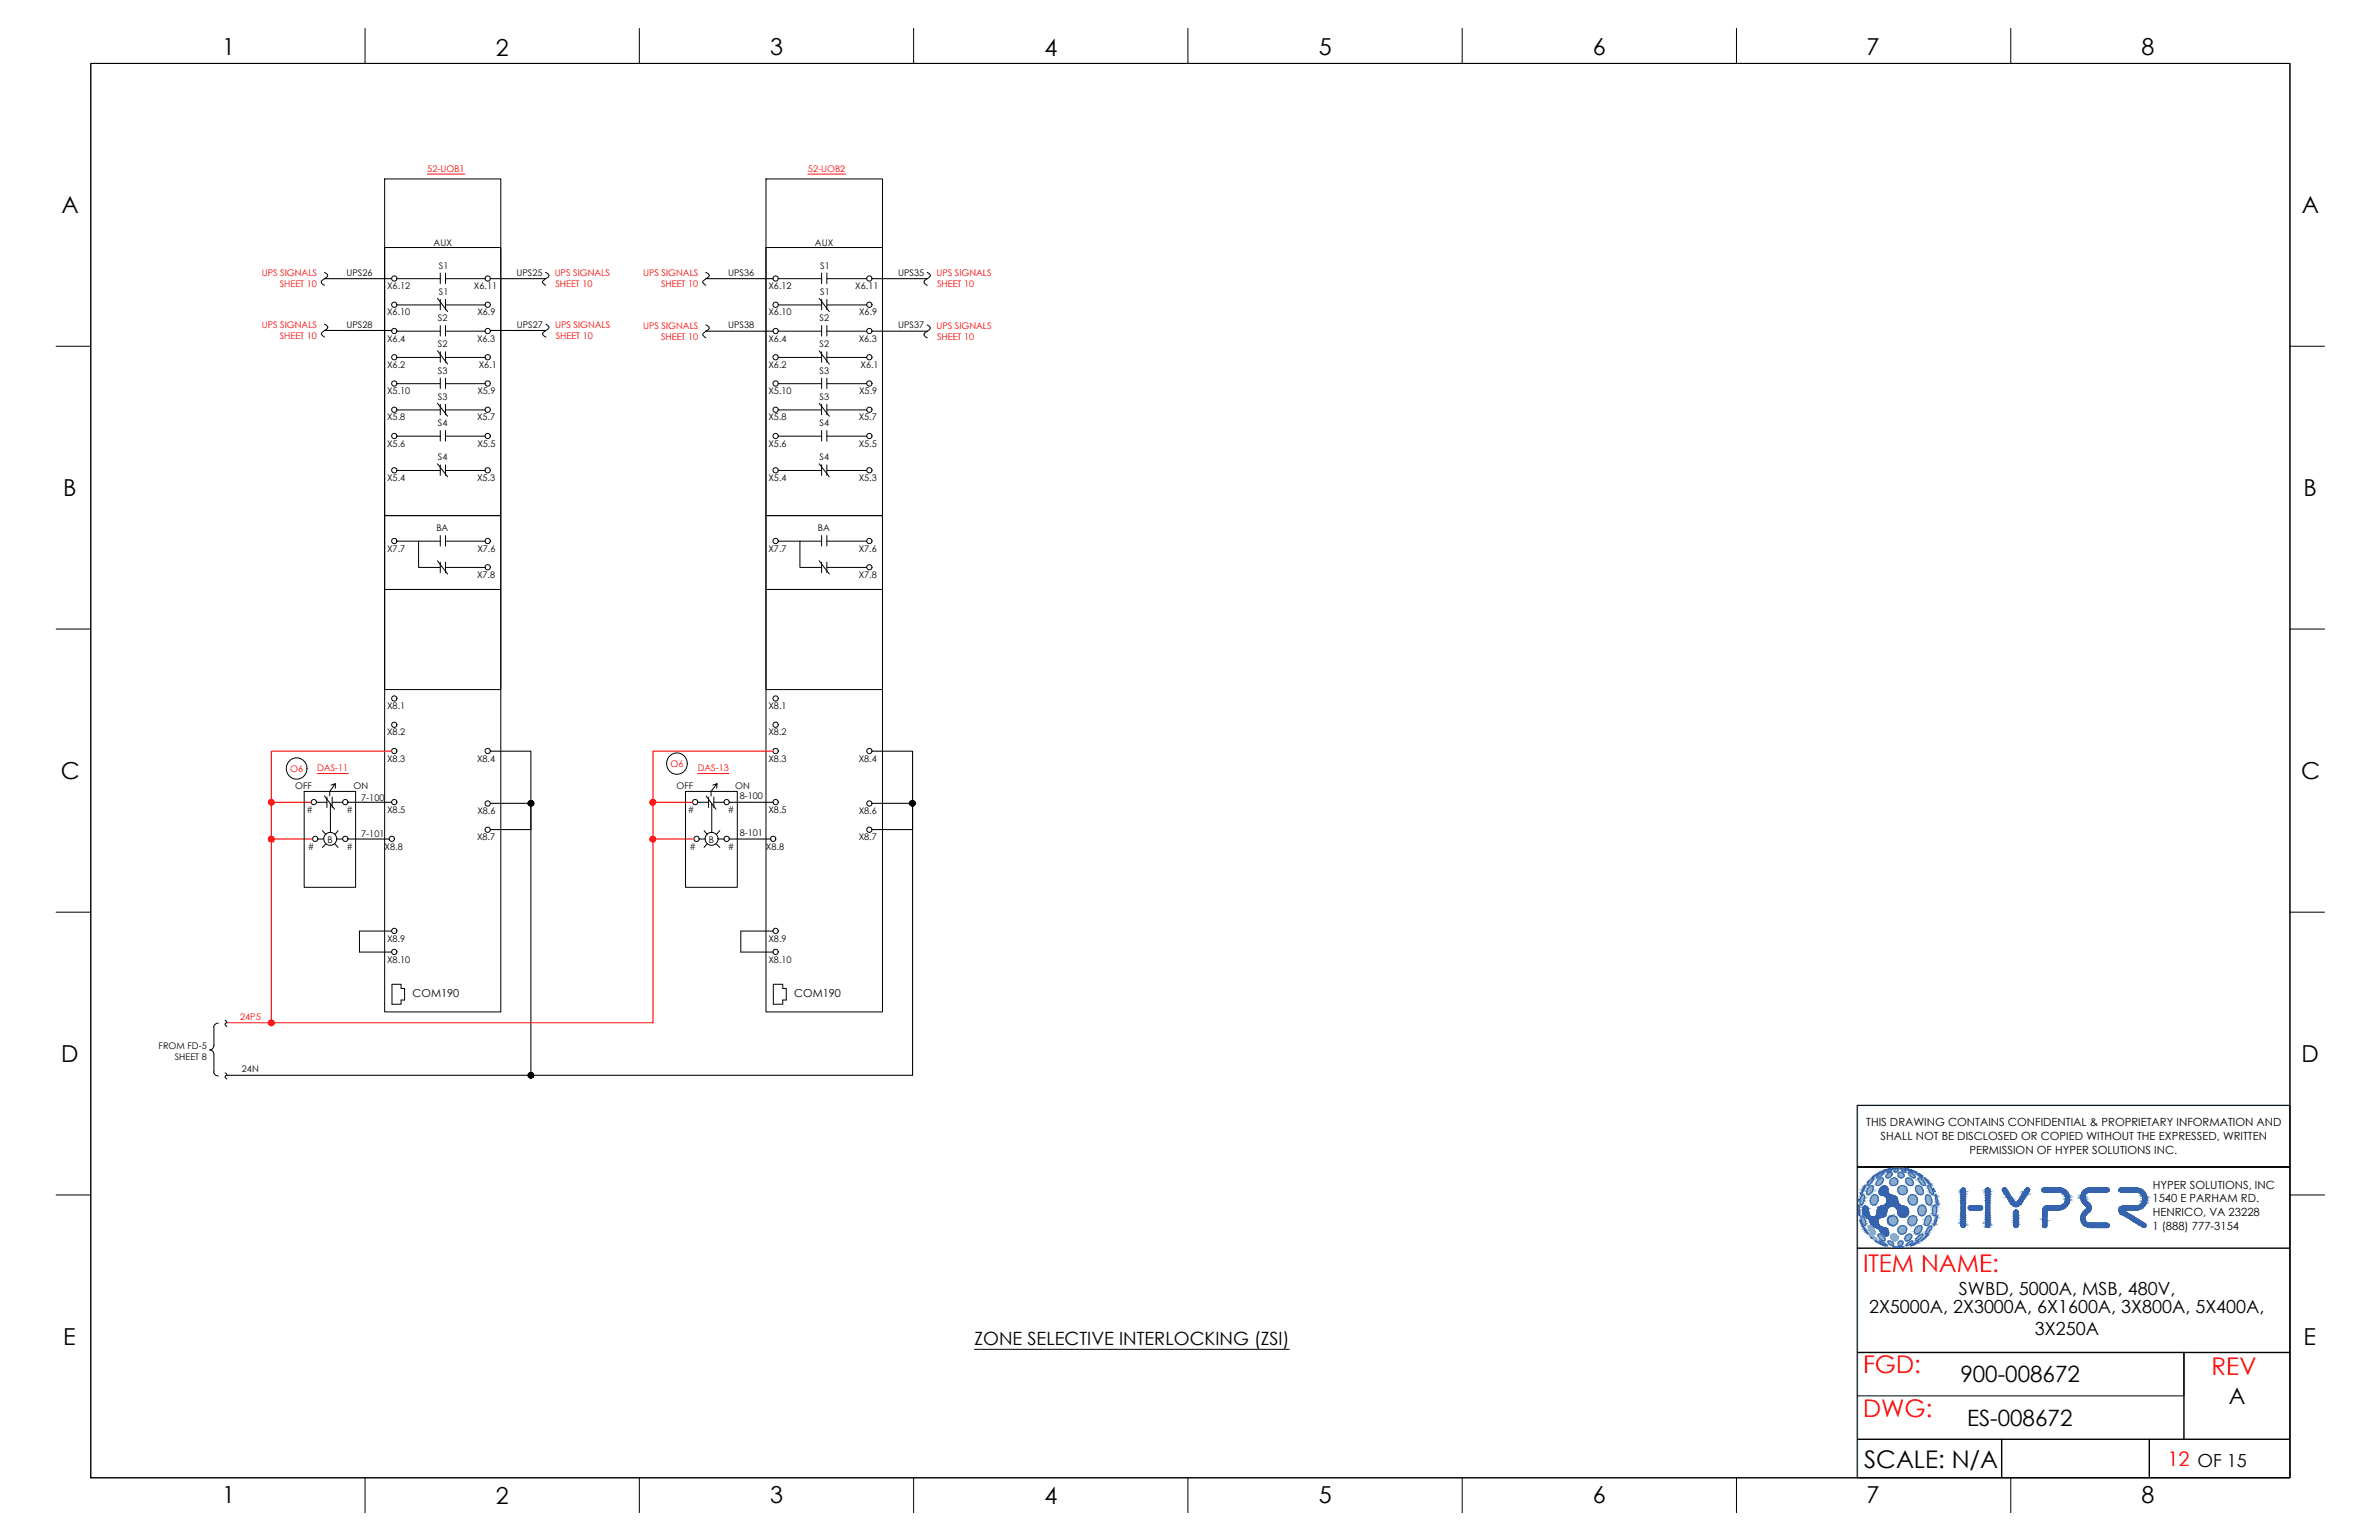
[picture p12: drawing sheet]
<svg xmlns="http://www.w3.org/2000/svg" width="432mm" height="279mm" viewBox="0 0 432 279" stroke-linecap="round" stroke-linejoin="round" font-family="sans-serif">
<defs><g id="words">
<g font-size="4.4" fill="#f00">
<text x="338.2" y="230.8">ITEM NAME:</text>
<text x="338.2" y="249.1">FGD:</text>
<text x="401.4" y="249.4">REV</text>
<text x="338.2" y="257.1">DWG:</text>
</g>
<text font-size="4.4" x="338.4" y="266.3">SCALE: N/A</text>
<g font-size="4.2">
<text x="40.4" y="10">1</text>
<text x="90" y="10.1">2</text>
<text x="139.8" y="10">3</text>
<text x="189.6" y="10.1">4</text>
<text x="239.4" y="10">5</text>
<text x="289.1" y="10">6</text>
<text x="338.8" y="10">7</text>
<text x="388.7" y="10">8</text>
<text x="11.1" y="38.7">A</text>
<text x="417.8" y="38.7">A</text>
<text x="11.5" y="90">B</text>
<text x="418.1" y="90">B</text>
<text x="11" y="141.3">C</text>
<text x="417.7" y="141.3">C</text>
<text x="11.1" y="192.7">D</text>
<text x="417.7" y="192.7">D</text>
<text x="11.5" y="244">E</text>
<text x="418.1" y="244">E</text>
<text x="40.4" y="272.7">1</text>
<text x="90" y="272.8">2</text>
<text x="139.8" y="272.7">3</text>
<text x="189.6" y="272.8">4</text>
<text x="239.4" y="272.7">5</text>
<text x="289.1" y="272.7">6</text>
<text x="338.8" y="272.7">7</text>
<text x="388.7" y="272.7">8</text>
</g>
<g font-size="4.1">
<text x="355.8" y="250.8">900-008672</text>
<text x="404.5" y="254.7">A</text>
<text x="357" y="258.6">ES-008672</text>
</g>
<text font-size="3.6" fill="#f00" x="393.4" y="266">12 OF 15</text>
<g font-size="3.3">
<text x="339.2" y="238.2">2X5000A, 2X3000A, 6X1600A, 3X800A, 5X400A,</text>
<text x="355.6" y="235">SWBD, 5000A, MSB, 480V,</text>
<text x="176.9" y="244">ZONE SELECTIVE INTERLOCKING (ZSI)</text>
<text x="369.3" y="242.1">3X250A</text>
</g>
<g font-size="2">
<text x="74.9" y="180.8">COM190</text>
<text x="144.2" y="180.8">COM190</text>
<text x="338.7" y="204.4">THIS DRAWING CONTAINS CONFIDENTIAL &amp; PROPRIETARY INFORMATION AND</text>
<text x="341.3" y="206.8">SHALL NOT BE DISCLOSED OR COPIED WITHOUT THE EXPRESSED, WRITTEN</text>
<text x="357.5" y="209.3">PERMISSION OF HYPER SOLUTIONS INC.</text>
<text x="390.7" y="215.7">HYPER SOLUTIONS, INC</text>
<text x="390.7" y="218.1">1540 E PARHAM RD.</text>
<text x="390.7" y="220.6">HENRICO, VA 23228</text>
<text x="390.7" y="223.2">1 (888) 777-3154</text>
</g>
<g font-size="1.7" fill="#f00">
<text x="77.6" y="31.2">52-UOB1</text>
<text x="146.6" y="31.2">52-UOB2</text>
<text x="47.5" y="50.1">UPS SIGNALS</text>
<text x="50.8" y="52.1">SHEET 10</text>
<text x="100.7" y="50.1">UPS SIGNALS</text>
<text x="100.8" y="52.1">SHEET 10</text>
<text x="116.7" y="50.1">UPS SIGNALS</text>
<text x="120" y="52.1">SHEET 10</text>
<text x="170" y="50.1">UPS SIGNALS</text>
<text x="170.1" y="52.1">SHEET 10</text>
<text x="47.5" y="59.5">UPS SIGNALS</text>
<text x="100.7" y="59.5">UPS SIGNALS</text>
<text x="116.7" y="59.6">UPS SIGNALS</text>
<text x="170" y="59.6">UPS SIGNALS</text>
<text x="50.8" y="61.5">SHEET 10</text>
<text x="100.9" y="61.5">SHEET 10</text>
<text x="120" y="61.7">SHEET 10</text>
<text x="170.1" y="61.7">SHEET 10</text>
<text x="52.7" y="140">O6</text>
<text x="57.6" y="140">DAS-11</text>
<text x="121.7" y="139.2">O6</text>
<text x="126.6" y="140">DAS-13</text>
<text x="43.6" y="185.1">24P5</text>
</g>
<g font-size="1.7">
<text x="78.7" y="44.7">AUX</text>
<text x="147.9" y="44.7">AUX</text>
<text x="62.9" y="50.1">UPS26</text>
<text x="70.3" y="52.5">X6.12</text>
<text x="79.7" y="48.7">S1</text>
<text x="79.7" y="53.5">S1</text>
<text x="86" y="52.5">X6.11</text>
<text x="93.8" y="50.1">UPS25</text>
<text x="132.2" y="50.1">UPS36</text>
<text x="139.5" y="52.5">X6.12</text>
<text x="148.9" y="48.7">S1</text>
<text x="148.9" y="53.5">S1</text>
<text x="155.2" y="52.5">X6.11</text>
<text x="163" y="50.1">UPS35</text>
<text x="62.9" y="59.5">UPS28</text>
<text x="70.3" y="57.2">X6.10</text>
<text x="79.5" y="58.2">S2</text>
<text x="86.6" y="57.2">X6.9</text>
<text x="93.8" y="59.5">UPS27</text>
<text x="132.2" y="59.6">UPS38</text>
<text x="139.5" y="57.2">X6.10</text>
<text x="148.7" y="58.2">S2</text>
<text x="155.9" y="57.2">X6.9</text>
<text x="163" y="59.6">UPS37</text>
<text x="70.3" y="62">X6.4</text>
<text x="79.5" y="63">S2</text>
<text x="86.6" y="62">X6.3</text>
<text x="139.5" y="62">X6.4</text>
<text x="148.7" y="63">S2</text>
<text x="155.9" y="62">X6.3</text>
<text x="70.3" y="66.8">X6.2</text>
<text x="70.3" y="71.5">X5.10</text>
<text x="79.5" y="67.8">S3</text>
<text x="86.6" y="71.5">X5.9</text>
<text x="86.9" y="66.8">X6.1</text>
<text x="139.5" y="66.8">X6.2</text>
<text x="139.5" y="71.5">X5.10</text>
<text x="148.7" y="67.8">S3</text>
<text x="155.9" y="71.5">X5.9</text>
<text x="156.2" y="66.8">X6.1</text>
<text x="70.3" y="76.3">X5.8</text>
<text x="79.5" y="72.5">S3</text>
<text x="79.5" y="77.3">S4</text>
<text x="86.6" y="76.3">X5.7</text>
<text x="139.5" y="76.3">X5.8</text>
<text x="148.7" y="72.5">S3</text>
<text x="148.7" y="77.3">S4</text>
<text x="155.9" y="76.3">X5.7</text>
<text x="70.3" y="81">X5.6</text>
<text x="79.5" y="83.5">S4</text>
<text x="86.6" y="81">X5.5</text>
<text x="139.5" y="81">X5.6</text>
<text x="148.7" y="83.5">S4</text>
<text x="155.9" y="81">X5.5</text>
<text x="70.3" y="87.3">X5.4</text>
<text x="86.6" y="87.3">X5.3</text>
<text x="139.5" y="87.3">X5.4</text>
<text x="155.9" y="87.3">X5.3</text>
<text x="70.3" y="100.1">X7.7</text>
<text x="79.2" y="96.3">BA</text>
<text x="86.6" y="100.1">X7.6</text>
<text x="139.5" y="100.1">X7.7</text>
<text x="148.4" y="96.3">BA</text>
<text x="155.9" y="100.1">X7.6</text>
<text x="86.6" y="104.9">X7.8</text>
<text x="155.9" y="104.9">X7.8</text>
<text x="70.3" y="128.7">X8.1</text>
<text x="139.5" y="128.7">X8.1</text>
<text x="70.3" y="133.4">X8.2</text>
<text x="139.5" y="133.4">X8.2</text>
<text x="53.6" y="143.1">OFF</text>
<text x="64.2" y="143.1">ON</text>
<text x="70.3" y="138.2">X8.3</text>
<text x="86.6" y="138.2">X8.4</text>
<text x="122.8" y="143.1">OFF</text>
<text x="133.4" y="143.1">ON</text>
<text x="139.5" y="138.2">X8.3</text>
<text x="155.9" y="138.2">X8.4</text>
<text x="55.7" y="147.5">#</text>
<text x="62.9" y="147.5">#</text>
<text x="65.6" y="145.2">7-100</text>
<text x="70.3" y="147.5">X8.5</text>
<text x="86.6" y="147.7">X8.6</text>
<text x="124.9" y="147.5">#</text>
<text x="132.1" y="147.5">#</text>
<text x="134.3" y="145">8-100</text>
<text x="139.5" y="147.5">X8.5</text>
<text x="155.9" y="147.7">X8.6</text>
<text x="55.8" y="154.2">#</text>
<text x="59.5" y="152.9">B</text>
<text x="62.9" y="154.2">#</text>
<text x="65.6" y="151.9">7-101</text>
<text x="69.8" y="154.1">X8.8</text>
<text x="86.6" y="152.5">X8.7</text>
<text x="125.1" y="154.2">#</text>
<text x="128.7" y="152.9">B</text>
<text x="132.1" y="154.2">#</text>
<text x="134.3" y="151.7">8-101</text>
<text x="139" y="154.1">X8.8</text>
<text x="155.9" y="152.5">X8.7</text>
<text x="70.3" y="170.8">X8.9</text>
<text x="139.5" y="170.8">X8.9</text>
<text x="70.3" y="174.6">X8.10</text>
<text x="139.5" y="174.6">X8.10</text>
<text x="28.8" y="190.3">FROM FD-5</text>
<text x="31.7" y="192.2">SHEET 8</text>
<text x="43.9" y="194.6">24N</text>
</g>
</g></defs>
<!-- layer: GRID -->
<path d="M415.6 200.5h-78.5v67.5" fill="none" stroke="#6ec1dd" stroke-width=".25"/>
<!-- layer: DEVICE -->
<g fill="none" stroke="#000" stroke-width=".18">
<path d="M337.1 211.7h78.5M176.9 244.8h57.1"/>
<circle cx="53.8" cy="139.4" r="1.91"/>
<circle cx="122.8" cy="138.5" r="1.91"/>
</g>
<!-- layer: 0 -->
<g fill="none" stroke="#000" stroke-width=".18">
<path d="M16.5 11.5h399.1v256.6h-399.1zM66.3 5.2v6.3M116 5.2v6.3M165.8 5.2v6.3M215.6 5.2v6.3M265.4 5.2v6.3M315.2 5.2v6.3M365 5.2v6.3M69.8 32.5h21.1v151.1h-21.1zM139 32.5h21.2v151.1h-21.2zM58.9 49.4l.6 .5v.2l-1.1 .8a.54 .54 0 0 0 0 .6 .54 .54 0 0 0 .5 .3M58.9 58.8a.57 .57 0 0 1 .6 .6 .57 .57 0 0 1-.6 .6l-.6 .5 .6 .7"/>
<path d="M69.8 44.9h21.1v48.6h-21.1zM72 50.6h7.9M72 55.3h7.9M79.4 54.1l1.8 2.4M79.9 49.5v1.9M79.9 54.3v1.9M79.9 59.1v1.9M80.9 50.6h7.2M80.9 49.5v1.9M80.9 54.3v1.9M80.9 59.1v1.9M80.9 55.3h7.2"/>
<path d="M99 49.4l.3 .1a.45 .45 0 0 1 .4 .5 .45 .45 0 0 1-.4 .4l-.8 .7 .5 .7M99.1 58.8l.2 .1a.45 .45 0 0 1 .4 .5 .45 .45 0 0 1-.4 .4l-.7 .5a.54 .54 0 0 0 0 .6 .54 .54 0 0 0 .5 .3M128.1 49.4l.3 .1a.45 .45 0 0 1 .3 .5 .45 .45 0 0 1-.3 .4l-.9 .7 .6 .7M128.1 58.9l.3 .2a.45 .45 0 0 1 .3 .4 .45 .45 0 0 1-.3 .5l-.9 .7 .6 .6M139 44.9h21.2v48.6h-21.2zM141.3 50.6h7.8M141.3 55.3h7.8M148.7 54.1l1.8 2.4M149.1 49.5v1.9M149.1 54.3v1.9M149.1 59.1v1.9M150.1 50.6h7.2"/>
<path d="M150.1 55.3h7.2M150.1 49.5v1.9M150.1 54.3v1.9M150.1 59.1v1.9M168.3 49.4l.2 .1a.45 .45 0 0 1 .4 .5 .45 .45 0 0 1-.4 .4l-.6 .5a.54 .54 0 0 0-.1 .6 .54 .54 0 0 0 .5 .3M168.3 58.9l.2 .2a.45 .45 0 0 1 .4 .4 .45 .45 0 0 1-.4 .5l-.6 .4a.54 .54 0 0 0-.1 .6 .54 .54 0 0 0 .5 .3M10.2 62.8h6.3M72 60.1h7.9M72 64.8h7.9M72 69.6h7.9M72 74.4h7.9M72 79.1h7.9"/>
<path d="M79.4 63.6l1.8 2.5M79.4 73.2l1.8 2.3M79.9 63.8v1.9M79.9 68.6v1.9M79.9 73.4v1.9M79.9 78.1v1.9M80.9 63.8v1.9M80.9 68.6v1.9M80.9 73.4v1.9M80.9 78.1v1.9M80.9 60.1h7.2M80.9 64.8h7.2"/>
<path d="M80.9 69.6h7.2M80.9 74.4h7.2M80.9 79.1h7.2M141.3 60.1h7.8M141.3 64.8h7.8M141.3 69.6h7.8M141.3 74.4h7.8M141.3 79.1h7.8M148.7 63.6l1.8 2.5M148.7 73.2l1.8 2.3M149.1 63.8v1.9M149.1 68.6v1.9"/>
<path d="M149.1 73.4v1.9M149.1 78.1v1.9M150.1 60.1h7.2M150.1 64.8h7.2M150.1 69.6h7.2M150.1 74.4h7.2M150.1 79.1h7.2M150.1 63.8v1.9M150.1 68.6v1.9M150.1 73.4v1.9M150.1 78.1v1.9M415.6 62.8h6.3"/>
<path d="M69.8 93.5h21.1v13.4h-21.1zM72 85.4h7.9M72 98.2h7.9M76 98.2v4.7h3.9M79.4 84.2l1.8 2.3M79.9 84.3v1.9M79.9 97.2v1.9M80.9 84.3v1.9M80.9 97.2v1.9M80.9 85.4h7.2M80.9 98.2h7.2M139 93.5h21.2v13.4h-21.2z"/>
<path d="M141.3 85.4h7.8M141.3 98.2h7.8M145.2 98.2v4.7h3.9M148.7 84.2l1.8 2.3M149.1 84.3v1.9M149.1 97.2v1.9M150.1 85.4h7.2M150.1 98.2h7.2M150.1 84.3v1.9M150.1 97.2v1.9M10.2 114.1h6.3M69.8 106.9h21.1v18.2h-21.1z"/>
<path d="M79.4 101.7l1.8 2.5M79.9 102v1.9M80.9 102v1.9M80.9 102.9h7.2M139 106.9h21.2v18.2h-21.2zM148.7 101.7l1.8 2.5M149.1 102v1.9M150.1 102.9h7.2M150.1 102v1.9M415.6 114.1h6.3M55.2 143.6h9.3v17.4h-9.3zM57.4 145.6h1.9"/>
<path d="M57.7 152.2h1.1M58.5 150.7l.6 .7M58.9 144.4l1.8 2.4M59.1 153.1l-.6 .6M59.3 144.6v1.9M60 145.8v5.3M60.1 142.4l.8-.2-1.1 1.4v.8M60.3 145.6h1.9M60.3 144.6v1.9M60.8 153.1l.6 .6M60.9 142.2v.8M61.2 152.2h1"/>
<path d="M61.4 150.7l-.6 .7M124.4 143.6h9.4v17.4h-9.4zM126.7 145.6h1.9M127 152.2h1M127.8 150.7l.6 .7M128.2 144.4l1.7 2.4M128.4 153.1l-.6 .6M128.6 144.6v1.9M129.2 145.8v5.3M129.4 142.4l.7-.2-1 1.4v.8M129.6 145.6h1.9M129.6 144.6v1.9"/>
<path d="M130 153.1l.6 .6M130.1 142.2v.8M130.4 152.2h1.1M130.6 150.7l-.6 .7M10.2 165.5h6.3M71.1 168.9h-5.9v3.8h5.9M71.1 178.6h1.7v.7h.6v2.1h-.6v.8h-1.7zM140.4 178.6h1.7v.7h.6v2.1h-.6v.8h-1.7zM140.4 168.9h-5.9v3.8h5.9M415.6 165.5h6.3M38.1 190.5a.86 .86 0 0 1 .7 .8M38.8 194.5a.86 .86 0 0 0 .8 .7"/>
<path d="M38.8 186.4v3.3a.86 .86 0 0 1-.7 .8M38.8 191.3v3.2M39.6 185.6a.86 .86 0 0 0-.8 .8M40.9 185.1l.1 .1a.36 .36 0 0 1-.1 .6l.3 .5M40.9 194.6l.1 .2a.36 .36 0 0 1-.1 .5l.3 .5M10.2 216.8h6.3M337.1 211.7h78.5M415.6 216.8h6.3M337.1 245.4h59.3v7.9h-59.3M66.3 268.1v6.4M116 268.1v6.4M165.8 268.1v6.4"/>
<path d="M215.6 268.1v6.4M265.4 268.1v6.4M315.2 268.1v6.4M365 268.1v6.4"/>
<circle cx="71.6" cy="50.5" r=".48"/>
<circle cx="71.6" cy="55.3" r=".48"/>
<circle cx="88.5" cy="50.5" r=".48"/>
<circle cx="88.5" cy="55.3" r=".48"/>
<circle cx="140.8" cy="55.3" r=".48"/>
<circle cx="140.8" cy="50.5" r=".48"/>
<circle cx="157.8" cy="50.5" r=".48"/>
<circle cx="157.8" cy="55.3" r=".48"/>
<circle cx="71.6" cy="69.6" r=".48"/>
<circle cx="71.6" cy="64.8" r=".48"/>
<circle cx="71.6" cy="60.1" r=".48"/>
<circle cx="71.6" cy="74.3" r=".48"/>
<circle cx="71.6" cy="79.1" r=".48"/>
<circle cx="88.5" cy="79.1" r=".48"/>
<circle cx="88.5" cy="60.1" r=".48"/>
<circle cx="88.5" cy="64.8" r=".48"/>
<circle cx="88.5" cy="74.3" r=".48"/>
<circle cx="88.5" cy="69.6" r=".48"/>
<circle cx="140.8" cy="60.1" r=".48"/>
<circle cx="140.8" cy="64.8" r=".48"/>
<circle cx="140.8" cy="79.1" r=".48"/>
<circle cx="140.8" cy="74.3" r=".48"/>
<circle cx="140.8" cy="69.6" r=".48"/>
<circle cx="157.8" cy="74.3" r=".48"/>
<circle cx="157.8" cy="60.1" r=".48"/>
<circle cx="157.8" cy="69.6" r=".48"/>
<circle cx="157.8" cy="79.1" r=".48"/>
<circle cx="157.8" cy="64.8" r=".48"/>
<circle cx="71.6" cy="98.2" r=".48"/>
<circle cx="71.6" cy="85.3" r=".48"/>
<circle cx="88.5" cy="98.2" r=".48"/>
<circle cx="88.5" cy="85.3" r=".48"/>
<circle cx="140.8" cy="98.2" r=".48"/>
<circle cx="140.8" cy="85.3" r=".48"/>
<circle cx="157.8" cy="98.2" r=".48"/>
<circle cx="157.8" cy="85.3" r=".48"/>
<circle cx="88.5" cy="102.9" r=".48"/>
<circle cx="157.8" cy="102.9" r=".48"/>
<circle cx="71.6" cy="136.3" r=".48"/>
<circle cx="71.6" cy="126.7" r=".48"/>
<circle cx="71.6" cy="131.5" r=".48"/>
<circle cx="88.5" cy="136.3" r=".48"/>
<circle cx="140.8" cy="131.5" r=".48"/>
<circle cx="140.8" cy="136.3" r=".48"/>
<circle cx="140.8" cy="126.7" r=".48"/>
<circle cx="157.8" cy="136.3" r=".48"/>
<circle cx="57" cy="145.5" r=".48"/>
<circle cx="57.2" cy="152.2" r=".48"/>
<circle cx="59.9" cy="152.2" r="1.17"/>
<circle cx="62.7" cy="145.5" r=".48"/>
<circle cx="62.7" cy="152.2" r=".48"/>
<circle cx="71.1" cy="152.2" r=".48"/>
<circle cx="71.6" cy="145.5" r=".48"/>
<circle cx="88.5" cy="145.8" r=".48"/>
<circle cx="88.5" cy="150.5" r=".48"/>
<circle cx="126.2" cy="145.5" r=".48"/>
<circle cx="126.4" cy="152.2" r=".48"/>
<circle cx="129.2" cy="152.2" r="1.17"/>
<circle cx="131.9" cy="145.5" r=".48"/>
<circle cx="131.9" cy="152.2" r=".48"/>
<circle cx="140.3" cy="152.2" r=".48"/>
<circle cx="140.8" cy="145.5" r=".48"/>
<circle cx="157.8" cy="145.8" r=".48"/>
<circle cx="157.8" cy="150.5" r=".48"/>
<circle cx="71.6" cy="168.9" r=".48"/>
<circle cx="71.6" cy="172.7" r=".48"/>
<circle cx="140.8" cy="172.7" r=".48"/>
<circle cx="140.8" cy="168.9" r=".48"/>
</g>
<!-- layer: TEXT -->
<path d="M77.6 31.6h6.8M146.6 31.6h6.8M57.6 140.3h5.6M126.6 140.3h5.7" fill="none" stroke="#f00" stroke-width=".18"/>
<!-- layer: WIRE - 24-_BLK -->
<g fill="none" stroke="#000" stroke-width=".19">
<path d="M58.9 50.6h12.2M58.9 60h12.2M89.1 50.6h9.9M89.1 60h10M128.1 50.6h12.3M158.3 50.6h10M128.1 60.1h12.3M158.3 60.1h10M89.1 136.3h7.3v58.8M158.3 136.3h7.3v58.8h-124.6M63.1 152.2h7.6M63.1 145.6h8"/>
<path d="M89.1 145.7h7.8M89.1 150.5h7.3M132.4 152.2h7.5M132.4 145.6h8M158.3 145.7h7.8M158.3 150.5h7.3"/>
<circle cx="96.3" cy="145.7" r=".48"/>
<circle cx="165.6" cy="145.7" r=".48"/>
<circle cx="96.3" cy="195.1" r=".48"/>
</g>
<!-- layer: WIRE - 24+_RED -->
<g fill="none" stroke="#f00" stroke-width=".19">
<path d="M71.1 136.3h-21.9v9.3M140.4 136.3h-21.9v9.3M49.2 152.2h7.5M49.2 152.2v33.9M56.5 145.6h-7.3v6.6M118.5 152.2h7.5M118.5 152.2v33.4h-77.5M125.8 145.6h-7.3v6.6"/>
<circle cx="49.2" cy="145.5" r=".48"/>
<circle cx="49.2" cy="152.2" r=".48"/>
<circle cx="118.5" cy="152.2" r=".48"/>
<circle cx="118.5" cy="145.5" r=".48"/>
<circle cx="49.2" cy="185.5" r=".48"/>
</g>
<g fill="#f00" stroke="#f00" stroke-width=".18">
<path d="M49.2 145.1h.2zM49.1 145.1h.3z"/>
<path d="M49.1 145.1l.3 .1zM49.1 145.1l.3 .1z"/>
<path d="M49.1 145.2h.5zM49 145.2h.6z"/>
<path d="M49 145.2h.6zM49 145.2h.6z"/>
<path d="M48.9 145.2l.7 .1zM48.9 145.2l.7 .1z"/>
<path d="M48.9 145.3l.8 .1-.1-.1zM48.9 145.3l.8 .1h-.9z"/>
<path d="M48.8 145.4l.9 .1zM48.8 145.4l.9 .1z"/>
<path d="M48.8 145.5l.9 .1zM48.8 145.5l.9 .1z"/>
<path d="M48.8 145.6l.9 .1v-.1zM48.8 145.6l.9 .1h-.9z"/>
<path d="M48.8 145.7h.9zM48.8 145.7h.9z"/>
<path d="M48.8 145.7h.9zM48.8 145.7l.8 .1z"/>
<path d="M48.9 145.8l.7 .1zM48.9 145.8l.7 .1z"/>
<path d="M48.9 145.9h.7zM48.9 145.9h.7z"/>
<path d="M49 145.9h.6zM49 145.9l.4 .1z"/>
<path d="M49.1 146h.3zM49.1 146l.3 .1z"/>
<path d="M49.1 146.1h.3zM49.1 146.1h.2z"/>
<path d="M49.2 151.8h.2zM49.1 151.8h.3z"/>
<path d="M49.1 151.8h.3zM49.1 151.8h.3z"/>
<path d="M49.1 151.8h.5zM49 151.8h.6z"/>
<path d="M49 151.8l.6 .1zM49 151.8l.6 .1z"/>
<path d="M48.9 151.9l.7 .1zM48.9 151.9l.7 .1z"/>
<path d="M48.9 152l.8 .1-.1-.1zM48.9 152l.8 .1h-.9z"/>
<path d="M48.8 152.1l.9 .1zM48.8 152.1l.9 .1z"/>
<path d="M48.8 152.2h.9zM48.8 152.2h.9z"/>
<path d="M48.8 152.2l.9 .2v-.2zM48.8 152.2l.9 .2h-.9z"/>
<path d="M48.8 152.4h.9zM48.8 152.4h.9z"/>
<path d="M48.8 152.4h.9zM48.8 152.4l.8 .1z"/>
<path d="M48.9 152.5h.7zM48.9 152.5h.7z"/>
<path d="M48.9 152.5h.7zM48.9 152.5l.7 .1z"/>
<path d="M49 152.6h.6zM49 152.6l.4 .1z"/>
<path d="M49.1 152.7h.3zM49.1 152.7h.3z"/>
<path d="M49.1 152.7h.3zM49.1 152.7h.2z"/>
<path d="M49.2 185.1h.2zM49.1 185.1h.3z"/>
<path d="M49.1 185.1l.3 .1zM49.1 185.1l.3 .1z"/>
<path d="M49.1 185.2h.5zM49 185.2h.6z"/>
<path d="M49 185.2h.6zM49 185.2h.6z"/>
<path d="M48.9 185.2l.7 .1zM48.9 185.2l.7 .1z"/>
<path d="M48.9 185.3l.8 .1-.1-.1zM48.9 185.3l.8 .1h-.9z"/>
<path d="M48.8 185.4l.9 .1zM48.8 185.4l.9 .1z"/>
<path d="M48.8 185.5l.9 .1zM48.8 185.5l.9 .1z"/>
<path d="M48.8 185.6l.9 .1v-.1zM48.8 185.6l.9 .1h-.9z"/>
<path d="M48.8 185.7l.9 .1zM48.8 185.7l.9 .1z"/>
<path d="M48.8 185.8h.9zM48.8 185.8h.8z"/>
<path d="M48.9 185.8l.7 .1zM48.9 185.8l.7 .1z"/>
<path d="M48.9 185.9h.7zM48.9 185.9h.7z"/>
<path d="M49 185.9h.6zM49 185.9l.4 .1z"/>
<path d="M49.1 186h.3zM49.1 186l.3 .1z"/>
<path d="M49.1 186.1h.3zM49.1 186.1h.2z"/>
<path d="M118.5 145.1h.1zM118.3 145.1h.3z"/>
<path d="M118.3 145.1l.4 .1zM118.3 145.1l.4 .1z"/>
<path d="M118.3 145.2h.5zM118.2 145.2h.6z"/>
<path d="M118.2 145.2h.6zM118.2 145.2h.6z"/>
<path d="M118.1 145.2l.8 .1zM118.1 145.2l.8 .1z"/>
<path d="M118.1 145.3l.9 .1-.1-.1zM118.1 145.3l.9 .1h-.9z"/>
<path d="M118.1 145.4l.9 .1zM118.1 145.4l.9 .1z"/>
<path d="M118 145.5l1 .1zM118 145.5l1 .1z"/>
<path d="M118 145.6l1 .1v-.1zM118 145.6l1 .1h-1z"/>
<path d="M118 145.7h1zM118 145.7h1z"/>
<path d="M118.1 145.7h.9zM118.1 145.7l.8 .1z"/>
<path d="M118.1 145.8h.8zM118.1 145.8l.7 .1z"/>
<path d="M118.1 145.9h.7zM118.1 145.9h.7z"/>
<path d="M118.2 145.9h.6zM118.2 145.9l.5 .1z"/>
<path d="M118.3 146h.4zM118.3 146l.3 .1z"/>
<path d="M118.3 146.1h.3zM118.3 146.1h.2z"/>
<path d="M118.5 151.8h.1zM118.3 151.8h.3z"/>
<path d="M118.3 151.8h.4zM118.3 151.8h.4z"/>
<path d="M118.3 151.8h.5zM118.2 151.8h.6z"/>
<path d="M118.2 151.8l.6 .1zM118.2 151.8l.6 .1z"/>
<path d="M118.1 151.9l.8 .1zM118.1 151.9l.8 .1z"/>
<path d="M118.1 152l.9 .1-.1-.1zM118.1 152l.9 .1h-.9z"/>
<path d="M118.1 152.1l.9 .1zM118.1 152.1l.9 .1z"/>
<path d="M118 152.2h1zM118 152.2h1z"/>
<path d="M118 152.2l1 .2v-.2zM118 152.2l1 .2h-1z"/>
<path d="M118 152.4h1zM118 152.4h1z"/>
<path d="M118.1 152.4h.9zM118.1 152.4l.8 .1z"/>
<path d="M118.1 152.5h.8zM118.1 152.5h.7z"/>
<path d="M118.1 152.5h.7zM118.1 152.5l.7 .1z"/>
<path d="M118.2 152.6h.6zM118.2 152.6l.5 .1z"/>
<path d="M118.3 152.7h.4zM118.3 152.7h.3z"/>
<path d="M118.3 152.7h.3zM118.3 152.7h.2z"/>
</g>
<!-- layer: WIRE - 24-_BLK -->
<g fill="#000" stroke="#000" stroke-width=".18">
<path d="M96.4 145.3h.1zM96.2 145.3h.3z"/>
<path d="M96.2 145.3h.4zM96.2 145.3h.4z"/>
<path d="M96.2 146.2h.3zM96.2 146.2h.2z"/>
<path d="M96.2 145.3l.5 .1zM96.2 145.3l.5 .1z"/>
<path d="M96.2 146.2h.4zM96.2 146.2h.3z"/>
<path d="M96.1 145.4h.6zM96.1 145.4h.6z"/>
<path d="M96.1 146.1h.6zM96.1 146.1l.5 .1z"/>
<path d="M96 145.4l.8 .1zM96 145.4l.8 .1z"/>
<path d="M96 146.1h.7zM96 146.1h.7z"/>
<path d="M96 145.5l.8 .1zM96 145.5l.8 .1z"/>
<path d="M95.9 145.6l1 .1-.1-.1zM95.9 145.6l1 .1h-1z"/>
<path d="M95.9 145.9l.9 .1zM95.9 145.9l.9 .1z"/>
<path d="M96 146h.8zM96 146l.7 .1z"/>
<path d="M95.9 145.7h1zM95.9 145.7h1z"/>
<path d="M95.9 145.7l1 .1zM95.9 145.7l1 .1z"/>
<path d="M95.9 145.8l.9 .1 .1-.1zM95.9 145.8l.9 .1h-.9z"/>
<path d="M165.6 145.3h.2zM165.5 145.3h.3z"/>
<path d="M165.5 145.3h.3zM165.4 145.3h.4z"/>
<path d="M165.5 146.2h.3zM165.5 146.2h.2z"/>
<path d="M165.4 145.3l.5 .1zM165.3 145.4h.6z"/>
<path d="M165.4 146.2h.4zM165.4 146.2h.4z"/>
<path d="M165.3 145.4h.7zM165.3 145.4h.7z"/>
<path d="M165.3 146.1h.6zM165.3 146.1l.5 .1z"/>
<path d="M165.3 145.4l.7 .1zM165.3 145.4l.7 .1z"/>
<path d="M165.3 146.1h.7zM165.3 146.1h.6z"/>
<path d="M165.3 145.5l.8 .1zM165.3 145.5l.8 .1z"/>
<path d="M165.3 146h.7zM165.3 146l.7 .1z"/>
<path d="M165.2 145.6l.9 .1v-.1zM165.2 145.6l.9 .1h-.9z"/>
<path d="M165.2 145.7h.9zM165.2 145.7h.9z"/>
<path d="M165.1 145.7l1 .1zM165.1 145.7l1 .1z"/>
<path d="M165.2 145.8l.9 .1v-.1zM165.2 145.8l.9 .1h-.9z"/>
<path d="M165.2 145.9h.9zM165.2 145.9l.8 .1z"/>
<path d="M96.3 194.6h.2zM96.2 194.6h.3z"/>
<path d="M96.2 194.6l.3 .1zM96.2 194.6l.3 .1z"/>
<path d="M96.2 195.6h.3zM96.2 195.6h.2z"/>
<path d="M96.2 194.7h.5zM96.1 194.7h.6z"/>
<path d="M96.2 195.5h.3zM96.2 195.5l.3 .1z"/>
<path d="M96.1 194.7l.6 .1zM96.1 194.7l.6 .1z"/>
<path d="M96.1 195.5h.6zM96.1 195.5h.4z"/>
<path d="M96 194.8h.7zM96 194.8h.7z"/>
<path d="M96 194.8l.8 .2-.1-.2zM96 194.8l.8 .2h-.9z"/>
<path d="M96 195.3l.7 .1zM96 195.3l.7 .1z"/>
<path d="M96 195.4h.7zM96 195.4l.7 .1z"/>
<path d="M95.9 195h.9zM95.9 195h.9z"/>
<path d="M95.9 195l1 .1zM95.9 195l1 .1z"/>
<path d="M95.9 195.2l.9 .1zM95.9 195.2l.9 .1z"/>
<path d="M95.9 195.3h.9zM95.9 195.3h.8z"/>
<path d="M95.9 195.1l.9 .1 .1-.1zM95.9 195.1l.9 .1h-.9z"/>
</g>
<!-- layer: REGULAR_LINE -->
<path d="M337.1 211.7h78.5M337.1 226.5h78.5M337.1 245.4h78.5M396.4 245.4v15.7M337.1 261.1h78.5M363.3 261.1v6.9M390.1 261.1v6.9" fill="none" stroke="#000" stroke-width=".25"/>
<g fill="#3563ad" stroke="#3563ad" stroke-width=".18">
<path d="M341.9 215.2h.3z"/>
<path d="M341.7 215.3h.7z"/>
<path d="M341.3 215.5h1.3z"/>
<path d="M342.2 217.1h1.9z"/>
<path d="M338.4 218.8h.3z"/>
<path d="M341.2 218.9h1.9z"/>
<path d="M344.1 219.2h2.1z"/>
<path d="M344.8 220.7h1.2z"/>
<path d="M345.2 220.8h.5z"/>
<path d="M338.9 221h2.3z"/>
<path d="M339.2 221.2h1.8z"/>
<path d="M339.6 222.1h1.4z"/>
<path d="M342 224.2h.5z"/>
<path d="M365.8 219.5h.2z"/>
<path d="M365.7 222.6h.4z"/>
<path d="M356.2 215.5h.3z"/>
<path d="M356.1 222.6h.4z"/>
<path d="M360.6 215.5h.2z"/>
<path d="M360.6 222.6h.4z"/>
<path d="M366 218.2h1z"/>
<path d="M365.9 218.9h.1z"/>
<path d="M370.6 216h4.4z"/>
<path d="M370.8 216.2h4.4z"/>
<path d="M374.6 218.5h.8z"/>
<path d="M374.1 218.7h1.1z"/>
<path d="M371.5 218.8h3.7z"/>
<path d="M371 222.7h.2z"/>
<path d="M387.9 216.3h1.4z"/>
<path d="M388.5 216.5h.9z"/>
<path d="M388.7 216.8h.8z"/>
<path d="M385.3 218.8h3.9z"/>
<path d="M385.2 218.8h4z"/>
<path d="M388.4 222.3h1.1z"/>
<path d="M389 222.6h.3z"/>
<path d="M389 222.6l.2 .1z"/>
<path d="M378 218.3h1.1z"/>
<path d="M378.7 219h.9z"/>
<path d="M378.4 219.7h1z"/>
<path d="M378.1 222.2h4.7z"/>
<path d="M379 222.6h3.6z"/>
<path d="M379.2 222.7h3.3z"/>
<path d="M341.9 215.2h.3zM341.8 215.2h.4z"/>
<path d="M341.8 215.2h.4zM341.8 215.2h.4z"/>
<path d="M341.8 215.2h.6zM341.7 215.2h.7z"/>
<path d="M341.7 215.2l.7 .1zM341.7 215.2l.7 .1zM341.6 215.3h.8z"/>
<path d="M341.6 215.3l.9 .1-.1-.1zM341.6 215.3l.9 .1h-1zM341.5 215.4h1zM341.5 215.4h1z"/>
<path d="M341.5 215.4l1.1 .1-.1-.1zM341.5 215.4l1.1 .1h-1.3zM341.3 215.5h1.3z"/>
<path d="M341.3 215.5l1.4 .2-.1-.2zM341.3 215.5l1.4 .2h-1.4z"/>
<path d="M341.3 215.7l1.4 .1v-.1zM341.3 215.7l1.4 .1h-1.5zM341.2 215.8h1.5zM341.2 215.8h1.5z"/>
<path d="M341.2 215.8l1.5 .2v-.2zM341.2 215.8l1.5 .2h-1.6z"/>
<path d="M341.1 216h1.6zM341.1 216h1.6z"/>
<path d="M341.1 216l1.6 .2v-.2zM341.1 216l1.6 .2h-1.6z"/>
<path d="M341.1 216.2h1.6zM341.1 216.2h1.6z"/>
<path d="M341 216.2l1.7 .2v-.2zM341 216.2l1.7 .2h-1.6zM341.1 216.4h1.6zM341.1 216.4h1.6z"/>
<path d="M341.1 216.4l1.6 .1v-.1zM341.1 216.4l1.6 .1h-1.6z"/>
<path d="M341.1 216.5h1.7zM341.1 216.5h1.7z"/>
<path d="M341.1 216.5h1.8zM341.1 216.5h1.8z"/>
<path d="M341.2 216.5l1.7 .1zM341.2 216.5l1.7 .1z"/>
<path d="M341.2 216.6l1.7 .1zM341.2 216.6l1.7 .1z"/>
<path d="M341.2 216.7h1.8zM341.2 216.7h1.8z"/>
<path d="M341.3 216.7h1.8zM341.3 216.7h1.8z"/>
<path d="M341.3 216.7l1.8 .1zM341.3 216.7l1.8 .1z"/>
<path d="M341.4 216.8h1.8zM341.4 216.8h1.8z"/>
<path d="M341.4 216.8l1.9 .1zM341.4 216.8l1.9 .1zM341.5 216.9h1.8zM341.5 216.9h1.8z"/>
<path d="M341.5 216.9h2zM341.5 216.9h2zM341.7 216.9h1.8zM341.7 216.9h1.8z"/>
<path d="M341.7 216.9h2zM341.7 216.9h2z"/>
<path d="M341.9 216.9h1.9zM341.9 216.9h1.9z"/>
<path d="M341.9 216.9h1.9zM341.9 216.9h1.9z"/>
<path d="M342 216.9l1.9 .1zM342 216.9l1.9 .1z"/>
<path d="M342.1 217l1.9 .1zM342.1 217l1.9 .1z"/>
<path d="M342.2 217.1h1.9zM342.2 217.1h1.9zM342.2 217.1h1.9z"/>
<path d="M342.3 217.1l2 .1-.2-.1zM342.3 217.1l2 .1h-1.9zM342.4 217.2h1.9zM342.4 217.2h1.9z"/>
<path d="M342.4 217.2l1.9 .2v-.2zM342.4 217.2l1.9 .2h-1.9zM342.4 217.4h1.9zM342.4 217.4h1.9z"/>
<path d="M342.4 217.4l2 .1-.1-.1zM342.4 217.4l2 .1h-1.9zM342.5 217.5h1.9zM342.5 217.5h1.9z"/>
<path d="M342.5 217.5l1.9 .1v-.1zM342.5 217.5l1.9 .1h-1.9z"/>
<path d="M342.5 217.6h2zM342.5 217.6h2z"/>
<path d="M342.5 217.6l2 .2v-.2zM342.5 217.6l2 .2h-2z"/>
<path d="M342.5 217.8h2zM342.5 217.8h2z"/>
<path d="M342.5 217.8l2 .1zM342.5 217.8l2 .1z"/>
<path d="M342.5 217.9l2 .1v-.1zM342.5 217.9l2 .1h-2z"/>
<path d="M342.5 218l2 .1zM342.5 218l2 .1z"/>
<path d="M342.5 218.1l2 .1v-.1zM342.5 218.1l2 .1h-2.1zM342.4 218.2h2.1zM342.4 218.2h2.1z"/>
<path d="M342.4 218.2l2.2 .1-.1-.1zM342.4 218.2l2.2 .1h-2.2z"/>
<path d="M342.4 218.3l2.2 .1zM342.4 218.3l2.2 .1z"/>
<path d="M342.3 218.4l2.4 .1zM342.3 218.4l2.4 .1z"/>
<path d="M342.3 218.5h2.5zM342.2 218.5h2.6z"/>
<path d="M342.2 218.5l2.6 .1zM342.2 218.5l2.6 .1z"/>
<path d="M342.2 218.6h2.7zM342 218.6h2.9zM342 218.6h2.9zM342 218.6h2.9z"/>
<path d="M342 218.6l3 .1zM341.9 218.7h3.1z"/>
<path d="M341.9 218.7h3.2zM341.9 218.7h3.2z"/>
<path d="M341.9 218.7l3.3 .1zM341.7 218.8h3.5z"/>
<path d="M341.7 218.8h3.6zM341.7 218.8h3.6z"/>
<path d="M341.7 218.8h3.8zM341.5 218.8h4z"/>
<path d="M343.4 218.8h2.1zM343.4 218.8h2.1z"/>
<path d="M341.5 218.8h1.9zM341.5 218.8h1.9z"/>
<path d="M343.4 218.8h2.2zM343.4 218.8h2.2z"/>
<path d="M338.4 218.8h.3zM338.4 218.8h.3zM338.4 218.8h.3zM338.4 218.8h.3z"/>
<path d="M343.6 218.8h2.1zM343.6 218.8h2.1z"/>
<path d="M341.5 218.8h1.9zM341.3 218.8h1.9zM341.3 218.8h1.9zM341.3 218.8h1.9z"/>
<path d="M338.4 218.8l.4 .1zM338.4 218.8l.4 .1z"/>
<path d="M343.6 218.8l2.2 .1zM343.6 218.8l2.2 .1zM343.8 218.9h2zM343.8 218.9h2z"/>
<path d="M338.4 218.9h.4zM338.3 218.9h.5z"/>
<path d="M341.3 218.8h1.9zM341.2 218.9h1.9zM341.2 218.9h1.9z"/>
<path d="M343.8 218.9l2.1 .1zM343.8 218.9l2.1 .1z"/>
<path d="M343.9 219h2.1zM343.9 219h2.1z"/>
<path d="M341.2 218.9l1.7 .1 .2-.1zM341 219l.2-.1 1.7 .1zM341 219h1.9zM341 219h1.9z"/>
<path d="M338.3 218.9l.6 .1-.1-.1zM338.3 218.9l.6 .1h-.7z"/>
<path d="M343.9 219h2.1zM343.9 219h2.1z"/>
<path d="M338.2 219h.7zM338.2 219h.7z"/>
<path d="M344.1 219l2 .1zM344.1 219l2 .1z"/>
<path d="M341 219h1.9zM340.9 219.1h1.8z"/>
<path d="M340.9 219.1l1.8 .1zM340.9 219.1l1.8 .1z"/>
<path d="M344.1 219.1l2.1 .1zM344.1 219.1l2.1 .1zM344.1 219.2h2.1z"/>
<path d="M338.2 219l.8 .2-.1-.2zM338.2 219l.8 .2h-.9z"/>
<path d="M338.1 219.2h1zM338.1 219.2h1z"/>
<path d="M344.2 219.2l2.1 .1-.1-.1zM344.2 219.2l2.1 .1h-2z"/>
<path d="M340.9 219.2l1.7 .1 .1-.1zM340.9 219.2l1.7 .1h-1.8zM340.8 219.3h1.8zM340.8 219.3h1.8z"/>
<path d="M344.3 219.3h2zM344.3 219.3h2z"/>
<path d="M338.1 219.2l1 .1v-.1zM338.1 219.2l1 .1h-1.1z"/>
<path d="M338 219.3l1.1 .1zM338 219.3l1.1 .1z"/>
<path d="M344.3 219.3l2.1 .1-.1-.1zM344.3 219.3l2.1 .1h-2.1z"/>
<path d="M340.8 219.3l1.7 .1 .1-.1zM340.8 219.3l1.7 .1h-1.7zM340.8 219.4h1.7zM340.8 219.4h1.7z"/>
<path d="M344.3 219.4l2.1 .1zM344.3 219.4l2.1 .1z"/>
<path d="M338 219.4l1.1 .1zM338 219.4l1.1 .1z"/>
<path d="M344.4 219.5h2zM344.4 219.5h2z"/>
<path d="M338 219.5l1.1 .1v-.1zM338 219.5l1.1 .1h-1.1z"/>
<path d="M340.8 219.4l1.7 .2v-.2zM340.8 219.4l1.7 .2h-1.8zM340.7 219.6h1.8zM340.7 219.6h1.8z"/>
<path d="M338 219.6l1.1 .1zM338 219.6l1.1 .1z"/>
<path d="M344.4 219.5l2 .2v-.2zM344.4 219.5l2 .2h-1.9z"/>
<path d="M338 219.7l1.2 .2-.1-.2zM338 219.7l1.2 .2h-1.2z"/>
<path d="M340.7 219.6l1.8 .3v-.3zM340.7 219.6l1.8 .3h-1.8z"/>
<path d="M338 219.9h1.2zM338 219.9h1.2z"/>
<path d="M344.5 219.7l1.9 .2v-.2zM344.5 219.7l1.9 .2h-1.9zM344.5 219.9h1.9zM344.5 219.9h1.9z"/>
<path d="M344.5 219.9l1.9 .1v-.1zM344.5 219.9l1.9 .1h-1.9z"/>
<path d="M344.5 220h1.9zM344.5 220h1.9zM344.5 220h1.9zM344.5 220h1.9z"/>
<path d="M338 219.9l1.2 .1v-.1zM338 219.9l1.2 .1h-1.2z"/>
<path d="M340.7 219.9l1.7 .1 .1-.1zM340.7 219.9l1.7 .1h-1.8z"/>
<path d="M338 220h1.2zM338 220h1.2z"/>
<path d="M340.6 220h1.8zM340.6 220h1.8z"/>
<path d="M344.5 220l1.9 .2v-.2zM344.5 220l1.9 .2h-1.9z"/>
<path d="M344.5 220.2h1.9zM344.5 220.2h1.9z"/>
<path d="M338 220l1.2 .2v-.2zM338 220l1.2 .2h-1.1z"/>
<path d="M340.6 220l1.8 .2v-.2zM340.6 220l1.8 .2h-1.8z"/>
<path d="M338.1 220.2h1.1zM338.1 220.2h1.1z"/>
<path d="M340.6 220.2h1.8zM340.6 220.2h1.8z"/>
<path d="M344.5 220.2l1.9 .1zM344.5 220.2l1.9 .1z"/>
<path d="M344.6 220.3h1.8zM344.6 220.3l1.7 .1z"/>
<path d="M338.1 220.2l1.2 .2-.1-.2zM338.1 220.2l1.2 .2h-1.1z"/>
<path d="M340.6 220.2l1.7 .2 .1-.2zM340.6 220.2l1.7 .2h-1.7z"/>
<path d="M338.2 220.4h1.1zM338.2 220.4h1.1z"/>
<path d="M340.6 220.4h1.7zM340.6 220.4h1.7z"/>
<path d="M344.6 220.4h1.7zM344.6 220.4h1.6z"/>
<path d="M344.6 220.4l1.6 .1zM344.6 220.4l1.6 .1z"/>
<path d="M340.6 220.4l1.6 .1 .1-.1zM340.6 220.4l1.6 .1h-1.7z"/>
<path d="M344.6 220.5h1.6zM344.6 220.5h1.6z"/>
<path d="M338.2 220.4l1.2 .1-.1-.1zM338.2 220.4l1.2 .1h-1.2z"/>
<path d="M340.5 220.5h1.7zM340.5 220.5h1.7z"/>
<path d="M344.8 220.5h1.3zM344.8 220.5h1.4z"/>
<path d="M344.8 220.5l1.2 .2 .1-.2zM344.8 220.5l1.2 .2h-1.2zM344.8 220.7h1.2z"/>
<path d="M340.5 220.5l1.6 .2 .1-.2zM340.5 220.5l1.6 .2h-1.7z"/>
<path d="M338.2 220.5l1.4 .2-.2-.2zM338.2 220.5l1.4 .2h-1.3z"/>
<path d="M340.4 220.7h1.7zM340.4 220.7h1.7z"/>
<path d="M338.3 220.7h1.3zM338.3 220.7h1.3z"/>
<path d="M344.9 220.7h1.1zM344.9 220.7h1zM345 220.7h.9zM345 220.7h.9z"/>
<path d="M340.4 220.7h1.7zM340.3 220.7h1.7zM340.3 220.7h1.7zM340.3 220.7h1.7z"/>
<path d="M338.3 220.7h1.4zM338.3 220.7h1.4zM338.4 220.7h1.3zM338.4 220.7h1.3z"/>
<path d="M345 220.7h.9zM345 220.7l.8 .1zM345.1 220.8h.7zM345.1 220.8h.7z"/>
<path d="M340.3 220.7h1.7zM340.1 220.8h1.7zM340.1 220.8h1.7zM340.1 220.8h1.7z"/>
<path d="M338.4 220.7l1.4 .1zM338.4 220.7l1.4 .1z"/>
<path d="M338.5 220.8h1.4zM338.5 220.8h1.4z"/>
<path d="M345.1 220.8h.7zM345.1 220.8h.6zM345.2 220.8h.5zM345.2 220.8h.5z"/>
<path d="M340.1 220.8h1.7zM339.9 220.9h1.7zM339.9 220.9h1.7zM339.9 220.9h1.7z"/>
<path d="M338.5 220.8l1.4 .1zM338.5 220.8l1.4 .1z"/>
<path d="M345.4 220.9h.1zM345.2 220.8l.3 .1z"/>
<path d="M338.5 220.9h3.1zM338.5 220.9h2.9z"/>
<path d="M338.7 220.9h2.7zM338.7 220.9h2.6z"/>
<path d="M338.7 220.9h2.6zM338.7 220.9h2.6z"/>
<path d="M338.8 220.9h2.5zM338.8 220.9l2.4 .1zM338.9 221h2.3z"/>
<path d="M339 221h2.2zM339 221l2.1 .1z"/>
<path d="M339.1 221.1h2zM339.1 221.1h1.9zM339.1 221.1h1.9zM339.1 221.1h1.9z"/>
<path d="M339.1 221.1l1.9 .1v-.1zM339.1 221.1l1.9 .1h-1.8zM339.2 221.2h1.8z"/>
<path d="M339.2 221.2l1.7 .2 .1-.2zM339.2 221.2l1.7 .2h-1.6zM339.3 221.4h1.6zM339.3 221.4h1.6z"/>
<path d="M339.3 221.4l1.6 .2v-.2zM339.3 221.4l1.6 .2h-1.5z"/>
<path d="M339.4 221.6l1.5 .2v-.2zM339.4 221.6l1.5 .2h-1.5z"/>
<path d="M339.4 221.8h1.5zM339.4 221.8h1.5zM339.4 221.8h1.5zM339.4 221.8h1.5z"/>
<path d="M339.4 221.8l1.6 .2-.1-.2zM339.4 221.8l1.6 .2h-1.4z"/>
<path d="M339.6 222l1.4 .1v-.1zM339.6 222l1.4 .1h-1.4zM339.6 222.1h1.4z"/>
<path d="M339.6 222.1l1.5 .2-.1-.2zM339.6 222.1l1.5 .2h-1.4z"/>
<path d="M339.7 222.3h1.4zM339.7 222.3h1.4z"/>
<path d="M339.7 222.3l1.5 .2-.1-.2zM339.7 222.3l1.5 .2h-1.4zM339.8 222.5h1.4zM339.8 222.5h1.4z"/>
<path d="M339.8 222.5h1.5zM339.8 222.5h1.5z"/>
<path d="M339.9 222.5l1.5 .1zM339.9 222.5l1.5 .1z"/>
<path d="M339.9 222.6h1.6zM339.9 222.6h1.6z"/>
<path d="M340.1 222.6h1.5zM340.1 222.6h1.5z"/>
<path d="M340.1 222.6h1.6zM340.1 222.6h1.6z"/>
<path d="M340.2 222.6h1.5zM340.2 222.6h1.5z"/>
<path d="M340.3 222.6l1.5 .1zM340.3 222.6l1.5 .1zM340.3 222.7h1.5zM340.3 222.7h1.5z"/>
<path d="M340.3 222.7h1.7zM340.3 222.7h1.7zM340.5 222.7h1.5zM340.5 222.7h1.5z"/>
<path d="M340.5 222.7l1.7 .1zM340.5 222.7l1.7 .1zM340.6 222.8h1.6zM340.6 222.8h1.6z"/>
<path d="M340.6 222.8h1.8zM340.6 222.8h1.8zM340.8 222.8h1.6zM340.8 222.8h1.6z"/>
<path d="M340.8 222.8l1.7 .2-.1-.2zM340.8 222.8l1.7 .2h-1.6zM340.9 223h1.6zM340.9 223h1.6z"/>
<path d="M340.9 223h1.6zM340.9 223h1.6zM341 223h1.5zM341 223h1.5z"/>
<path d="M341 223l1.7 .2-.2-.2zM341 223l1.7 .2h-1.5zM341.2 223.2h1.5zM341.2 223.2h1.5z"/>
<path d="M341.2 223.2l1.5 .1v-.1zM341.2 223.2l1.5 .1h-1.5zM341.2 223.3h1.5zM341.2 223.3h1.5z"/>
<path d="M341.2 223.3l1.6 .2-.1-.2zM341.2 223.3l1.6 .2h-1.5zM341.3 223.5h1.5zM341.3 223.5h1.5zM341.3 223.5h1.5zM341.3 223.5h1.5z"/>
<path d="M341.3 223.5l1.5 .2v-.2zM341.3 223.5l1.5 .2h-1.4z"/>
<path d="M341.4 223.7l1.4 .1v-.1zM341.4 223.7l1.4 .1h-1.3zM341.5 223.8h1.3zM341.5 223.8h1.3z"/>
<path d="M341.5 223.8l1.2 .1 .1-.1zM341.5 223.8l1.2 .1h-1.2zM341.5 223.9h1.2zM341.5 223.9h1.2z"/>
<path d="M341.5 223.9l1.2 .1v-.1zM341.5 223.9l1.2 .1h-1z"/>
<path d="M341.7 224h1zM341.7 224l1 .1zM341.7 224.1h1zM341.7 224.1h1z"/>
<path d="M341.7 224.1h1zM341.7 224.1l.9 .1z"/>
<path d="M341.8 224.2h.8zM341.8 224.2h.7z"/>
<path d="M341.9 224.2h.6zM341.9 224.2h.6z"/>
<path d="M342 224.2l.4 .1zM342.1 224.3h.3z"/>
<path d="M365.8 219.5l.3 .1zM365.8 219.5l.3 .1z"/>
<path d="M365.7 219.6l.5 .1zM365.7 219.6l.5 .1z"/>
<path d="M365.7 219.7h.5zM365.7 219.7h.5z"/>
<path d="M365.6 219.7l.7 .2-.1-.2zM365.6 219.7l.7 .2h-.8z"/>
<path d="M365.5 219.9h.8zM365.5 219.9h.8zM365.5 219.9h.8zM365.5 219.9h.8z"/>
<path d="M365.5 219.9l.8 .1zM365.5 219.9l.8 .1z"/>
<path d="M365.5 220l.8 .1v-.1zM365.5 220l.8 .1h-.8z"/>
<path d="M365.5 220.1l.8 .1zM365.5 220.1l.8 .1z"/>
<path d="M365.5 220.2l.8 .3v-.3zM365.5 220.2l.8 .3h-.8z"/>
<path d="M365.5 220.5l.8 .3v-.3zM365.5 220.5l.8 .3h-.8z"/>
<path d="M365.5 220.8l.8 .3v-.3zM365.5 220.8l.8 .3h-.8z"/>
<path d="M365.5 221.1l.8 .4v-.4zM365.5 221.1l.8 .4h-.8z"/>
<path d="M365.5 221.5l.8 .3v-.3zM365.5 221.5l.8 .3h-.8z"/>
<path d="M365.5 221.8l.8 .3v-.3zM365.5 221.8l.8 .3h-.8z"/>
<path d="M365.5 222.1l.8 .1v-.1zM365.5 222.1l.8 .1h-.8z"/>
<path d="M365.5 222.2l.8 .1zM365.5 222.2l.8 .1z"/>
<path d="M365.5 222.3h.8zM365.5 222.3h.8z"/>
<path d="M365.5 222.3l.8 .1zM365.5 222.3l.8 .1zM365.5 222.4h.8zM365.5 222.4h.8z"/>
<path d="M365.5 222.4l.7 .1 .1-.1zM365.5 222.4l.7 .1h-.6z"/>
<path d="M365.6 222.5h.6zM365.6 222.5l.6 .1z"/>
<path d="M365.7 222.6h.5zM365.7 222.6h.4z"/>
<path d="M365.7 222.6l.3 .1zM365.8 222.7h.2z"/>
<path d="M356.2 215.5l.3 .1zM356.2 215.5l.3 .1z"/>
<path d="M356.1 215.6l.5 .1zM356.1 215.6l.5 .1z"/>
<path d="M356.1 215.7h.5zM356.1 215.7h.5z"/>
<path d="M356 215.7l.7 .2-.1-.2zM356 215.7l.7 .2h-.8z"/>
<path d="M355.9 215.9h.8zM355.9 215.9h.8zM355.9 215.9h.8zM355.9 215.9h.8z"/>
<path d="M355.9 215.9l.8 .1zM355.9 215.9l.8 .1z"/>
<path d="M355.9 216l.8 .2v-.2zM355.9 216l.8 .2h-.8z"/>
<path d="M355.9 216.2l.8 .2v-.2zM355.9 216.2l.8 .2h-.8z"/>
<path d="M355.9 216.4l.8 .3v-.3zM355.9 216.4l.8 .3h-.8z"/>
<path d="M355.9 216.7l.8 .3v-.3zM355.9 216.7l.8 .3h-.8z"/>
<path d="M355.9 217l.8 .4v-.4zM355.9 217l.8 .4h-.8z"/>
<path d="M355.9 217.4l.8 .4v-.4zM355.9 217.4l.8 .4h-.8z"/>
<path d="M355.9 217.8l.8 .4v-.4zM355.9 217.8l.8 .4h-.8z"/>
<path d="M355.9 218.2l.8 1v-1zM355.9 218.2l.8 1h-.8z"/>
<path d="M355.9 219.2l.8 .8v-.8zM355.9 219.2l.8 .8h-.8z"/>
<path d="M355.9 220l.8 .5v-.5zM355.9 220l.8 .5h-.8z"/>
<path d="M355.9 220.5l.8 .4v-.4zM355.9 220.5l.8 .4h-.8z"/>
<path d="M355.9 220.9l.8 .3v-.3zM355.9 220.9l.8 .3h-.8z"/>
<path d="M355.9 221.2l.8 .4v-.4zM355.9 221.2l.8 .4h-.8z"/>
<path d="M355.9 221.6l.8 .3v-.3zM355.9 221.6l.8 .3h-.8z"/>
<path d="M355.9 221.9l.8 .2v-.2zM355.9 221.9l.8 .2h-.8z"/>
<path d="M355.9 222.1l.8 .2v-.2zM355.9 222.1l.8 .2h-.8z"/>
<path d="M355.9 222.3h.8zM355.9 222.3h.8zM355.9 222.3h.8zM355.9 222.3h.8z"/>
<path d="M355.9 222.3l.8 .1zM355.9 222.3l.8 .1z"/>
<path d="M355.9 222.4l.7 .1 .1-.1zM355.9 222.4l.7 .1h-.6z"/>
<path d="M356 222.5h.6zM356 222.5l.6 .1z"/>
<path d="M356.1 222.6h.5zM356.1 222.6h.4z"/>
<path d="M356.1 222.6l.4 .1zM356.2 222.7h.3z"/>
<path d="M360.6 215.5l.4 .1zM360.6 215.5l.4 .1z"/>
<path d="M360.6 215.6l.4 .1zM360.5 215.7h.5z"/>
<path d="M360.5 215.7h.6zM360.5 215.7h.6z"/>
<path d="M360.4 215.7l.7 .2v-.2zM360.4 215.7l.7 .2h-.7z"/>
<path d="M360.4 215.9h.8zM360.4 215.9h.8zM360.4 215.9h.8zM360.4 215.9h.8z"/>
<path d="M360.4 215.9l.8 .1zM360.4 215.9l.8 .1z"/>
<path d="M360.4 216l.8 .2v-.2zM360.4 216l.8 .2h-.8z"/>
<path d="M360.4 216.2l.8 .2v-.2zM360.4 216.2l.8 .2h-.8z"/>
<path d="M360.4 216.4l.8 .3v-.3zM360.4 216.4l.8 .3h-.8z"/>
<path d="M360.4 216.7l.8 .3v-.3zM360.4 216.7l.8 .3h-.8z"/>
<path d="M360.4 217l.8 .4v-.4zM360.4 217l.8 .4h-.8z"/>
<path d="M360.4 217.4l.8 .4v-.4zM360.4 217.4l.8 .4h-.8z"/>
<path d="M360.4 217.8l.8 .4v-.4zM360.4 217.8l.8 .4h-.8z"/>
<path d="M360.4 218.2l.8 1v-1zM360.4 218.2l.8 1h-.8z"/>
<path d="M360.4 219.2l.8 .8v-.8zM360.4 219.2l.8 .8h-.8z"/>
<path d="M360.4 220l.8 .5v-.5zM360.4 220l.8 .5h-.8z"/>
<path d="M360.4 220.5l.8 .4v-.4zM360.4 220.5l.8 .4h-.8z"/>
<path d="M360.4 220.9l.8 .3v-.3zM360.4 220.9l.8 .3h-.8z"/>
<path d="M360.4 221.2l.8 .4v-.4zM360.4 221.2l.8 .4h-.8z"/>
<path d="M360.4 221.6l.8 .3v-.3zM360.4 221.6l.8 .3h-.8z"/>
<path d="M360.4 221.9l.8 .2v-.2zM360.4 221.9l.8 .2h-.8z"/>
<path d="M360.4 222.1l.8 .2v-.2zM360.4 222.1l.8 .2h-.8z"/>
<path d="M360.4 222.3h.8zM360.4 222.3h.8zM360.4 222.3h.8zM360.4 222.3h.8z"/>
<path d="M360.4 222.3h.8zM360.4 222.3l.7 .1z"/>
<path d="M360.4 222.4l.7 .1v-.1zM360.4 222.4l.7 .1h-.7z"/>
<path d="M360.4 222.5h.7zM360.4 222.5l.6 .1z"/>
<path d="M360.5 222.6h.5zM360.5 222.6h.5z"/>
<path d="M360.6 222.6l.2 .1zM360.6 222.7h.2z"/>
<path d="M357.7 218.8h1.8zM357.5 218.8h2z"/>
<path d="M357.5 218.8h2.1zM357.5 218.8h2.1z"/>
<path d="M357.5 218.8h2.1zM357.4 218.8h2.2z"/>
<path d="M357.4 218.8h2.3zM357.4 218.8h2.3z"/>
<path d="M357.4 218.8l2.3 .1zM357.4 218.8l2.3 .1z"/>
<path d="M357.3 218.9h2.5zM357.3 218.9h2.5z"/>
<path d="M357.3 218.9l2.5 .1zM357.3 219h2.5z"/>
<path d="M357.3 219h2.5zM357.3 219h2.5z"/>
<path d="M357.3 219l2.5 .1zM357.3 219l2.5 .1zM357.3 219.1h2.5zM357.3 219.1h2.5z"/>
<path d="M357.3 219.1l2.5 .1zM357.3 219.1l2.5 .1z"/>
<path d="M357.3 219.2h2.5zM357.3 219.2h2.5z"/>
<path d="M357.3 219.2l2.5 .1zM357.3 219.2l2.5 .1zM357.3 219.3h2.5zM357.3 219.3h2.5z"/>
<path d="M357.3 219.3h2.5zM357.3 219.3h2.5z"/>
<path d="M357.3 219.3l2.5 .1zM357.3 219.3l2.5 .1z"/>
<path d="M357.3 219.4h2.5zM357.3 219.4l2.4 .1z"/>
<path d="M357.4 219.5h2.3zM357.4 219.5h2.2z"/>
<path d="M357.5 219.5h2.1zM357.5 219.5h2.1zM357.5 219.5h2.1zM357.5 219.5h2.1z"/>
<path d="M357.5 219.5h2.1zM357.5 219.5h1.9z"/>
<path d="M363.8 215.5h.1zM363.8 215.5h.1z"/>
<path d="M367.9 215.5h.2zM367.9 215.5h.2zM367.9 215.5h.2zM367.9 215.5h.2z"/>
<path d="M363.8 215.5h.1zM363.6 215.5h.3z"/>
<path d="M363.6 215.5h.4zM363.6 215.5h.4z"/>
<path d="M367.9 215.5h.3zM367.8 215.5h.4z"/>
<path d="M367.8 215.5l.4 .1zM367.8 215.5l.4 .1z"/>
<path d="M363.6 215.5l.5 .1zM363.6 215.6h.5zM363.6 215.6h.5zM363.6 215.6h.5z"/>
<path d="M367.8 215.6h.5zM367.8 215.6h.5z"/>
<path d="M367.8 215.6l.5 .1zM367.8 215.6l.5 .1z"/>
<path d="M363.6 215.6l.5 .1zM363.6 215.6l.5 .1zM363.5 215.7h.6zM363.5 215.7h.6z"/>
<path d="M367.7 215.7h.6zM367.7 215.7h.6z"/>
<path d="M363.5 215.7h.6zM363.5 215.7h.6z"/>
<path d="M367.7 215.7h.6zM367.7 215.7h.6zM367.7 215.7h.6zM367.7 215.7h.6z"/>
<path d="M363.5 215.7h.6zM363.5 215.7h.6z"/>
<path d="M367.7 215.7h.6zM367.7 215.7h.6z"/>
<path d="M363.5 215.7h.6zM363.5 215.7h.6z"/>
<path d="M363.5 215.7l.7 .1zM363.5 215.7l.7 .1z"/>
<path d="M367.6 215.7l.7 .1zM367.6 215.7l.7 .1zM367.6 215.8h.7zM367.6 215.8h.7z"/>
<path d="M363.5 215.8l.7 .1zM363.5 215.8l.7 .1zM363.4 215.9h.8zM363.4 215.9h.8z"/>
<path d="M367.6 215.8l.8 .1zM367.6 215.8l.8 .1zM367.6 215.9h.8zM367.6 215.9h.8z"/>
<path d="M363.4 215.9h.9zM363.4 215.9h.9z"/>
<path d="M367.6 215.9h.8zM367.6 215.9h.7z"/>
<path d="M363.4 215.9l.9 .1zM363.4 215.9l.9 .1zM363.5 216h.8zM363.5 216h.8z"/>
<path d="M367.5 215.9l.8 .1v-.1zM367.5 215.9l.8 .1h-.9zM367.4 216h.9zM367.4 216h.9zM367.4 216h.9zM367.4 216h.9z"/>
<path d="M363.5 216h.9zM363.5 216h.9z"/>
<path d="M367.4 216l.9 .1zM367.4 216l.9 .1z"/>
<path d="M363.5 216l.9 .1zM363.5 216l.9 .1z"/>
<path d="M367.4 216.1h.9zM367.4 216.1h.9z"/>
<path d="M363.5 216.1l1 .1zM363.5 216.1l1 .1z"/>
<path d="M367.4 216.1l.9 .1zM367.4 216.1l.9 .1z"/>
<path d="M363.6 216.2h.9zM363.6 216.2h.9z"/>
<path d="M367.4 216.2h.9zM367.4 216.2h.8zM367.3 216.2h.9zM367.3 216.2h.9z"/>
<path d="M363.6 216.2l.9 .1zM363.6 216.2l.9 .1z"/>
<path d="M367.3 216.2l.8 .2 .1-.2zM367.3 216.2l.8 .2h-.9z"/>
<path d="M363.6 216.3l1 .2-.1-.2zM363.6 216.3l1 .2h-.8zM363.8 216.5h.8zM363.8 216.5h.8z"/>
<path d="M367.2 216.4h.9zM367.2 216.4l.8 .1z"/>
<path d="M367.2 216.5l.7 .2 .1-.2zM367.2 216.5l.7 .2h-.8z"/>
<path d="M363.8 216.5l1 .2-.2-.2zM363.8 216.5l1 .2h-.9z"/>
<path d="M363.9 216.7h.9zM363.9 216.7h.9z"/>
<path d="M367.1 216.7l.7 .2 .1-.2zM367.1 216.7l.7 .2h-.9z"/>
<path d="M366.9 216.9l.8 .2 .1-.2zM366.9 216.9l.8 .2h-.9z"/>
<path d="M363.9 216.7l1.2 .5-.3-.5zM363.9 216.7l1.2 .5h-.8z"/>
<path d="M364.3 217.2h.9zM364.3 217.2h.9z"/>
<path d="M366.8 217.1l.7 .2 .2-.2zM366.8 217.1l.7 .2h-.8z"/>
<path d="M366.7 217.3l.7 .1 .1-.1zM366.7 217.3l.7 .1h-.8z"/>
<path d="M364.3 217.2l1 .3-.1-.3zM364.3 217.2l1 .3h-.8z"/>
<path d="M366.6 217.4l.8 .2v-.2zM366.6 217.4l.8 .2h-.9z"/>
<path d="M364.5 217.5l.9 .2-.1-.2zM364.5 217.5l.9 .2h-.8z"/>
<path d="M366.5 217.6l.7 .1 .2-.1zM366.5 217.6l.7 .1h-.8z"/>
<path d="M366.4 217.7l.8 .1zM366.4 217.7l.8 .1z"/>
<path d="M364.6 217.7l.9 .1zM364.6 217.7l.9 .1z"/>
<path d="M364.6 217.8l.9 .1v-.1zM364.6 217.8l.9 .1h-.9z"/>
<path d="M366.4 217.8l.7 .1 .1-.1zM366.4 217.8l.7 .1h-.8z"/>
<path d="M364.6 217.9h.9zM364.6 217.9h.9z"/>
<path d="M366.3 217.9h.8zM366.3 217.9h.8zM366.2 217.9h.9zM366.2 217.9h.9z"/>
<path d="M364.7 217.9h.9zM364.7 217.9h.9z"/>
<path d="M366.2 217.9h.9zM366.2 217.9l.9 .1z"/>
<path d="M364.7 217.9l.9 .1zM364.7 217.9l.9 .1z"/>
<path d="M366.2 218h.9zM366.2 218h.9z"/>
<path d="M366.2 218l.9 .1zM366.2 218l.9 .1z"/>
<path d="M364.8 218l.9 .1zM364.8 218l.9 .1z"/>
<path d="M366.2 218.1h.9zM366 218.1h1z"/>
<path d="M364.8 218.1h1zM364.8 218.1h1z"/>
<path d="M366 218.1h1zM366 218.1h1z"/>
<path d="M366 218.1l1 .1zM366 218.1l1 .1zM365.9 218.2h1.1z"/>
<path d="M364.8 218.1l1.1 .1zM364.8 218.1l1.1 .1z"/>
<path d="M364.8 218.2h2.1zM364.8 218.2h2.2z"/>
<path d="M364.8 218.2l2.1 .1v-.1zM364.8 218.2l2.1 .1h-1.9zM365 218.3h1.9zM365 218.3h1.9zM365 218.3h1.9zM365 218.3h1.9z"/>
<path d="M365 218.3l1.9 .1zM365 218.3l1.9 .1z"/>
<path d="M365 218.4h1.8zM365 218.4h1.9z"/>
<path d="M365 218.4h1.8zM365 218.4h1.8zM365 218.4h1.8zM365 218.4h1.8zM365 218.4h1.8zM365 218.4h1.8zM365 218.4h1.8zM365 218.4h1.8z"/>
<path d="M365 218.4l1.8 .1zM365 218.4l1.8 .1zM365 218.5h1.8zM365 218.5h1.8zM365 218.5h1.8zM365 218.5h1.8zM365 218.5h1.8zM365 218.5h1.8zM365 218.5h1.8zM365 218.5h1.8zM365 218.5h1.8zM365 218.5h1.8zM365 218.5h1.8zM365 218.5h1.8zM365 218.5h1.8zM365 218.5h1.8z"/>
<path d="M365 218.5h1.7zM365 218.5h1.8z"/>
<path d="M365 218.5h1.7zM365 218.5h1.7z"/>
<path d="M365.1 218.5h1.6zM365.1 218.5h1.6z"/>
<path d="M365.1 218.5l1.5 .2 .1-.2zM365.1 218.5l1.5 .2h-1.3z"/>
<path d="M365.3 218.7h1.3zM365.3 218.7h1.2z"/>
<path d="M365.3 218.7l1.1 .1 .1-.1zM365.3 218.7l1.1 .1h-.9z"/>
<path d="M365.5 218.8h.9zM365.5 218.8h.8z"/>
<path d="M365.5 218.8h.8zM365.5 218.8h.7z"/>
<path d="M365.7 218.8l.5 .1zM365.7 218.8l.5 .1z"/>
<path d="M365.7 218.9h.5zM365.7 218.9h.4zM365.7 218.9h.4zM365.7 218.9h.4zM365.7 218.9h.4zM365.7 218.9h.4zM365.7 218.9h.4zM365.7 218.9h.4zM365.7 218.9h.4zM365.7 218.9h.4zM365.7 218.9h.4zM365.7 218.9h.4z"/>
<path d="M365.7 218.9h.3zM365.7 218.9h.4z"/>
<path d="M365.7 218.9h.3zM365.7 218.9h.3z"/>
<path d="M371 215.5h2.8zM370.9 215.5h2.9z"/>
<path d="M370.9 215.5h3.1zM370.9 215.5h3.1z"/>
<path d="M370.9 215.5l3.2 .1zM370.9 215.5l3.2 .1z"/>
<path d="M370.8 215.6h3.5zM370.7 215.6h3.6z"/>
<path d="M370.7 215.6l3.6 .1zM370.7 215.6l3.6 .1z"/>
<path d="M370.7 215.7h3.9zM370.7 215.7h3.9zM370.7 215.7h3.9zM370.7 215.7h3.9z"/>
<path d="M370.7 215.7l4 .2-.1-.2zM370.7 215.7l4 .2h-4.1z"/>
<path d="M370.6 215.9h4.2zM370.6 215.9h4.2z"/>
<path d="M370.6 215.9h4.3zM370.6 215.9h4.3z"/>
<path d="M370.6 215.9l4.4 .1-.1-.1zM370.6 215.9l4.4 .1h-4.4zM370.6 216h4.4z"/>
<path d="M370.7 216l4.4 .1zM370.7 216l4.4 .1z"/>
<path d="M370.7 216.1l4.5 .1-.1-.1zM370.7 216.1l4.5 .1h-4.4zM370.8 216.2h4.4z"/>
<path d="M370.9 216.2h4.3zM370.9 216.2h4.3z"/>
<path d="M370.9 216.2l4.3 .1zM370.9 216.2l4.3 .1z"/>
<path d="M373.7 216.3h1.5zM373.7 216.3h1.5zM373.7 216.3h1.5zM373.7 216.3h1.5z"/>
<path d="M373.7 216.3h1.5zM373.7 216.3h1.5z"/>
<path d="M373.9 216.3l1.3 .1zM373.9 216.3l1.3 .1z"/>
<path d="M374.1 216.4h1.2zM374.1 216.4h1.2z"/>
<path d="M374.3 216.4l1.1 .1zM374.3 216.4l1.1 .1zM374.4 216.5h1zM374.4 216.5h1z"/>
<path d="M374.4 216.5l1 .1v-.1zM374.4 216.5l1 .1h-.8z"/>
<path d="M374.6 216.6l.9 .1-.1-.1zM374.6 216.6l.9 .1h-.8zM374.7 216.7h.8zM374.7 216.7h.8z"/>
<path d="M374.7 216.7l.9 .2-.1-.2zM374.7 216.7l.9 .2h-.8z"/>
<path d="M374.8 216.9l.8 .1zM374.8 216.9l.8 .1z"/>
<path d="M374.8 217l.8 .1zM374.8 217l.8 .1z"/>
<path d="M374.9 217.1l.7 .1v-.1zM374.9 217.1l.7 .1h-.7z"/>
<path d="M374.9 217.2l.7 .1zM374.9 217.2l.7 .1z"/>
<path d="M374.9 217.3l.7 .1v-.1zM374.9 217.3l.7 .1h-.7z"/>
<path d="M374.9 217.4l.7 .2v-.2zM374.9 217.4l.7 .2h-.7zM374.9 217.6h.7zM374.9 217.6h.7z"/>
<path d="M374.9 217.6l.7 .2v-.2zM374.9 217.6l.7 .2h-.7z"/>
<path d="M374.9 217.8l.7 .1zM374.9 217.8l.7 .1z"/>
<path d="M374.9 217.9l.7 .1v-.1zM374.9 217.9l.7 .1h-.8z"/>
<path d="M374.8 218l.8 .1v-.1zM374.8 218l.8 .1h-.9z"/>
<path d="M374.7 218.1l.9 .1zM374.7 218.1l.9 .1z"/>
<path d="M374.7 218.2l.8 .1 .1-.1zM374.7 218.2l.8 .1h-.8z"/>
<path d="M374.7 218.3l.7 .2 .1-.2zM374.7 218.3l.7 .2h-.8zM374.5 218.5h.9z"/>
<path d="M374.5 218.5h.9zM374.4 218.5h1z"/>
<path d="M374.4 218.5l.9 .1 .1-.1zM374.4 218.5l.9 .1h-1.1z"/>
<path d="M374.2 218.6h1.1zM374.1 218.7h1.1zM374 218.7h1.2z"/>
<path d="M374 218.7l1.2 .1zM373.9 218.8h1.3z"/>
<path d="M373.9 218.8h1.3zM373.7 218.8h1.5z"/>
<path d="M371.6 218.8h3.6zM371.5 218.8h3.7zM371.4 218.8h3.8z"/>
<path d="M371.4 218.8h3.8zM371.2 218.8h3.9z"/>
<path d="M371.2 218.8h3.9zM371.1 218.9h4zM371.1 218.9h4zM371.1 218.9h4z"/>
<path d="M371.1 218.9l3.8 .2 .2-.2zM371.1 218.9l3.8 .2h-4zM370.9 219.1h4zM370.9 219.1h4z"/>
<path d="M370.9 219.1l3.8 .1 .2-.1zM370.9 219.1l3.8 .1h-3.8z"/>
<path d="M370.9 219.2h3.8zM370.9 219.2l3.7 .1z"/>
<path d="M370.9 219.3h3.7zM370.8 219.3h3.7z"/>
<path d="M370.8 219.3h3.7zM370.8 219.3h3.6z"/>
<path d="M370.8 219.3h3.6zM370.8 219.3l3.4 .1z"/>
<path d="M370.8 219.4h3.4zM370.8 219.4l3.3 .1z"/>
<path d="M370.8 219.5h3.3zM370.7 219.5h3.1z"/>
<path d="M370.7 219.5h3zM370.7 219.5h3.1z"/>
<path d="M370.7 219.5h3zM370.7 219.5h3z"/>
<path d="M370.7 219.5h.9zM370.7 219.5h.9z"/>
<path d="M370.7 219.5h.9zM370.7 219.5h.9z"/>
<path d="M370.7 219.5h.9zM370.7 219.5h.8zM370.7 219.5h.8zM370.7 219.5h.8z"/>
<path d="M370.7 219.5l.8 .1zM370.7 219.5l.8 .1z"/>
<path d="M370.7 219.6l.8 .1zM370.7 219.6l.8 .1zM370.7 219.7h.8zM370.7 219.7h.8zM370.7 219.7h.8zM370.7 219.7h.8zM370.7 219.7h.8zM370.7 219.7h.8zM370.7 219.7h.8zM370.7 219.7h.8z"/>
<path d="M370.7 219.7h.8zM370.7 219.7h.8z"/>
<path d="M370.7 219.7l.8 .1zM370.7 219.7l.8 .1z"/>
<path d="M370.7 219.8l.8 .1zM370.7 219.8l.8 .1z"/>
<path d="M370.7 219.9h.8zM370.7 219.9h.8z"/>
<path d="M370.7 219.9l.8 .1zM370.7 219.9l.8 .1zM370.7 220h.8zM370.7 220h.8zM370.7 220h.8zM370.7 220h.8z"/>
<path d="M370.7 220h.8zM370.7 220h.8zM370.7 220h.8zM370.7 220h.8zM370.7 220h.8zM370.7 220h.8zM370.7 220h.8zM370.7 220h.8z"/>
<path d="M370.7 220l.8 .1zM370.7 220l.8 .1zM370.7 220.1h.8zM370.7 220.1h.8z"/>
<path d="M370.7 220.1l.8 .1zM370.7 220.1l.8 .1z"/>
<path d="M370.7 220.2l.8 .1v-.1zM370.7 220.2l.8 .1h-.8z"/>
<path d="M370.7 220.3l.8 .1zM370.7 220.3l.8 .1z"/>
<path d="M370.7 220.4h.8zM370.7 220.4h.8z"/>
<path d="M370.7 220.4l.8 .1zM370.7 220.4l.8 .1z"/>
<path d="M370.7 220.5h.8zM370.7 220.5h.8z"/>
<path d="M370.7 220.5l.8 .1zM370.7 220.5l.8 .1zM370.7 220.6h.8zM370.7 220.6h.8zM370.7 220.6h.8zM370.7 220.6h.8z"/>
<path d="M370.7 220.6l.8 .1zM370.7 220.6l.8 .1zM370.7 220.7h.8zM370.7 220.7h.8zM370.7 220.7h.8zM370.7 220.7h.8zM370.7 220.7h.8zM370.7 220.7h.8z"/>
<path d="M370.7 220.7h.8zM370.7 220.7h.8z"/>
<path d="M370.7 220.7l.8 .1zM370.7 220.7l.8 .1z"/>
<path d="M370.7 220.8l.8 .1v-.1zM370.7 220.8l.8 .1h-.8z"/>
<path d="M370.7 220.9l.8 .1zM370.7 220.9l.8 .1z"/>
<path d="M370.7 221l.8 .1v-.1zM370.7 221l.8 .1h-.8z"/>
<path d="M370.7 221.1l.8 .1zM370.7 221.1l.8 .1z"/>
<path d="M370.7 221.2l.8 .2v-.2zM370.7 221.2l.8 .2h-.8z"/>
<path d="M370.7 221.4l.8 .3v-.3zM370.7 221.4l.8 .3h-.8z"/>
<path d="M370.7 221.7l.8 .1v-.1zM370.7 221.7l.8 .1h-.8z"/>
<path d="M370.7 221.8l.8 .1zM370.7 221.8l.8 .1z"/>
<path d="M370.7 221.9l.8 .1v-.1zM370.7 221.9l.8 .1h-.8z"/>
<path d="M370.7 222l.8 .1zM370.7 222l.8 .1z"/>
<path d="M370.7 222.1l.8 .1v-.1zM370.7 222.1l.8 .1h-.8z"/>
<path d="M370.7 222.2l.8 .1zM370.7 222.2l.8 .1z"/>
<path d="M370.7 222.3h.8zM370.7 222.3h.8zM370.7 222.3h.8zM370.7 222.3h.8zM370.7 222.3h.8zM370.7 222.3h.8z"/>
<path d="M370.7 222.3l.8 .1zM370.7 222.3l.8 .1zM370.7 222.4h.8zM370.7 222.4h.8z"/>
<path d="M370.7 222.4h.8zM370.7 222.4l.7 .1zM370.7 222.5h.7zM370.7 222.5h.7z"/>
<path d="M370.7 222.5h.7zM370.7 222.5h.7z"/>
<path d="M370.8 222.5l.6 .1zM370.8 222.5l.6 .1z"/>
<path d="M370.8 222.6h.6zM370.8 222.6h.6zM370.9 222.6h.5zM370.9 222.6h.5z"/>
<path d="M370.9 222.6h.5zM370.9 222.6l.4 .1z"/>
<path d="M370.9 222.7h.4zM370.9 222.7h.3z"/>
<path d="M371 222.7h.2zM371.1 222.7h.1z"/>
<path d="M385 215.5h2.7zM385 215.5h2.7z"/>
<path d="M385 215.5h2.8zM385 215.5h2.8z"/>
<path d="M385 215.5h2.8zM385 215.5h2.8z"/>
<path d="M385 215.5h2.9zM384.8 215.5h3.1z"/>
<path d="M384.8 215.5l3.2 .1zM384.8 215.5l3.2 .1z"/>
<path d="M384.8 215.6h3.4zM384.8 215.6h3.4z"/>
<path d="M384.8 215.6l3.5 .1zM384.8 215.6l3.5 .1z"/>
<path d="M384.7 215.7h3.7zM384.7 215.7h3.7z"/>
<path d="M384.7 215.7h3.9zM384.7 215.7h3.9z"/>
<path d="M384.6 215.7l4 .1zM384.6 215.7l4 .1z"/>
<path d="M384.6 215.8l4.2 .1-.2-.1zM384.6 215.8l4.2 .1h-4.2zM384.6 215.9h4.2zM384.6 215.9h4.2z"/>
<path d="M384.6 215.9l4.4 .1zM384.6 215.9l4.4 .1z"/>
<path d="M384.6 216l4.5 .1-.1-.1zM384.6 216l4.5 .1h-4.5zM384.6 216.1h4.5zM384.6 216.1h4.5z"/>
<path d="M384.6 216.1l4.6 .1zM384.6 216.1l4.6 .1z"/>
<path d="M384.7 216.2h4.5zM384.7 216.2h4.5z"/>
<path d="M384.8 216.2l4.4 .1zM384.8 216.2l4.4 .1zM385 216.3h4.2zM385 216.3h4.2z"/>
<path d="M387.6 216.3h1.6zM387.6 216.3h1.6z"/>
<path d="M387.8 216.3h1.5zM387.8 216.3h1.5zM387.9 216.3h1.4z"/>
<path d="M388 216.3l1.3 .1zM388 216.3l1.3 .1z"/>
<path d="M388.1 216.4h1.2zM388.1 216.4h1.2z"/>
<path d="M388.3 216.4l1.1 .1-.1-.1zM388.3 216.4l1.1 .1h-.9zM388.5 216.5h.9z"/>
<path d="M388.5 216.5l1 .1zM388.5 216.5l1 .1z"/>
<path d="M388.6 216.6l.9 .2v-.2zM388.6 216.6l.9 .2h-.8zM388.7 216.8h.8z"/>
<path d="M388.8 216.8l.8 .1-.1-.1zM388.8 216.8l.8 .1h-.8z"/>
<path d="M388.8 216.9l.9 .2-.1-.2zM388.8 216.9l.9 .2h-.8zM388.9 217.1h.8zM388.9 217.1h.8z"/>
<path d="M388.9 217.1l.8 .2v-.2zM388.9 217.1l.8 .2h-.7z"/>
<path d="M389 217.3l.7 .1v-.1zM389 217.3l.7 .1h-.7z"/>
<path d="M389 217.4l.7 .1zM389 217.4l.7 .1z"/>
<path d="M389 217.5l.7 .2v-.2zM389 217.5l.7 .2h-.7z"/>
<path d="M389 217.7l.7 .1zM389 217.7l.7 .1z"/>
<path d="M389 217.8l.7 .1v-.1zM389 217.8l.7 .1h-.8z"/>
<path d="M388.9 217.9l.7 .2 .1-.2zM388.9 217.9l.7 .2h-.8zM388.8 218.1h.8zM388.8 218.1h.8z"/>
<path d="M388.8 218.1l.7 .2 .1-.2zM388.8 218.1l.7 .2h-.7z"/>
<path d="M388.8 218.3h.7zM388.6 218.3h.9z"/>
<path d="M388.6 218.3h.9zM388.6 218.3l.9 .1z"/>
<path d="M388.6 218.4l.8 .1 .1-.1zM388.6 218.4l.8 .1h-.9z"/>
<path d="M388.5 218.5l.9 .1zM388.4 218.6h1z"/>
<path d="M388.4 218.6h1zM388.3 218.6h1z"/>
<path d="M388.3 218.6h1zM388.1 218.7h1.2z"/>
<path d="M388.1 218.7l1.2 .1zM387.9 218.8h1.4z"/>
<path d="M387.9 218.8h1.4zM387.8 218.8h1.4zM387.8 218.8h1.4zM387.8 218.8h1.4z"/>
<path d="M387.8 218.8h1.4zM387.7 218.8h1.5z"/>
<path d="M385.4 218.8h3.8zM385.3 218.8h3.9zM385.3 218.8h3.9zM385.3 218.8h3.9zM385.3 218.8h3.9zM385.3 218.8h3.9zM385.3 218.8h3.9z"/>
<path d="M385.3 218.8h3.9zM385.3 218.8h3.9zM385.1 218.8h4.1z"/>
<path d="M385.1 218.8h4.1zM385.1 218.8l4.1 .1z"/>
<path d="M385 218.9h4.2zM384.8 219h4.3z"/>
<path d="M384.8 219h4.3zM384.8 219h4.2z"/>
<path d="M384.8 219h4.2zM384.8 219l4.1 .1z"/>
<path d="M384.8 219.1l4 .1 .1-.1zM384.8 219.1l4 .1h-4.1z"/>
<path d="M384.7 219.2h4.1zM384.7 219.2l3.9 .1z"/>
<path d="M384.6 219.3h4zM384.6 219.3h3.9z"/>
<path d="M384.6 219.3l3.6 .2 .3-.2zM384.6 219.3l3.6 .2h-3.6z"/>
<path d="M384.6 219.5h3.6zM384.6 219.5h3.5z"/>
<path d="M384.6 219.5h3.5zM384.6 219.5h3.3z"/>
<path d="M384.6 219.5h3.1zM384.6 219.5h3.1zM384.6 219.5h3.1zM384.6 219.5h3.3z"/>
<path d="M384.6 219.5h.7zM384.6 219.5h.7z"/>
<path d="M384.6 219.5l.7 .1zM384.6 219.5l.7 .1zM384.6 219.6h.7zM384.6 219.6h.7zM384.6 219.6h.7zM384.6 219.6h.7z"/>
<path d="M384.6 219.6l.8 .1zM384.6 219.6l.8 .1z"/>
<path d="M384.6 219.7h.9zM384.6 219.7h.9z"/>
<path d="M384.6 219.7h.9zM384.6 219.7h.9z"/>
<path d="M384.6 219.7l1.1 .1zM384.6 219.7l1.1 .1z"/>
<path d="M384.6 219.8l1.2 .1zM384.6 219.8l1.2 .1z"/>
<path d="M384.6 219.9h1.3zM384.6 219.9h1.3z"/>
<path d="M384.7 219.9l1.3 .1-.1-.1zM384.7 219.9l1.3 .1h-1.2zM384.8 220h1.2zM384.8 220h1.2z"/>
<path d="M384.8 220l1.5 .2-.3-.2zM384.8 220l1.5 .2h-1.4zM384.9 220.2h1.4zM384.9 220.2h1.4zM384.9 220.2h1.4zM384.9 220.2h1.4z"/>
<path d="M384.9 220.2h1.5zM384.9 220.2h1.5zM385 220.2h1.4zM385 220.2h1.4zM385 220.2h1.4zM385 220.2h1.4zM385 220.2h1.4zM385 220.2h1.4zM385 220.2h1.4zM385 220.2h1.4zM385 220.2h1.4zM385 220.2h1.4zM385 220.2h1.4zM385 220.2h1.4zM385 220.2h1.4zM385 220.2h1.4z"/>
<path d="M385 220.2l1.5 .1zM385 220.2l1.5 .1z"/>
<path d="M385.1 220.3l1.5 .1zM385.1 220.3l1.5 .1z"/>
<path d="M385.2 220.4h1.5zM385.2 220.4h1.5z"/>
<path d="M385.3 220.4l1.5 .1zM385.3 220.4l1.5 .1z"/>
<path d="M385.4 220.5h1.5zM385.4 220.5h1.5z"/>
<path d="M385.5 220.5l1.7 .2-.3-.2zM385.5 220.5l1.7 .2h-1.4z"/>
<path d="M385.8 220.7l1.6 .2-.2-.2zM385.8 220.7l1.6 .2h-1.4z"/>
<path d="M386 220.9l1.7 .1-.3-.1zM386 220.9l1.7 .1h-1.4z"/>
<path d="M386.3 221l1.7 .2-.3-.2zM386.3 221l1.7 .2h-1.4z"/>
<path d="M386.6 221.2l1.7 .2-.3-.2zM386.6 221.2l1.7 .2h-1.4zM386.9 221.4h1.4zM386.9 221.4h1.4z"/>
<path d="M386.9 221.4l1.6 .1-.2-.1zM386.9 221.4l1.6 .1h-1.4z"/>
<path d="M387.1 221.5l1.6 .2-.2-.2zM387.1 221.5l1.6 .2h-1.4z"/>
<path d="M387.3 221.7l1.5 .1zM387.3 221.7l1.5 .1z"/>
<path d="M387.4 221.8h1.6zM387.4 221.8h1.6z"/>
<path d="M387.6 221.8l1.5 .1-.1-.1zM387.6 221.8l1.5 .1h-1.4z"/>
<path d="M387.7 221.9h1.5zM387.7 221.9h1.5z"/>
<path d="M387.8 221.9l1.5 .1zM387.8 221.9l1.5 .1z"/>
<path d="M387.9 222h1.4zM387.9 222h1.4z"/>
<path d="M387.9 222l1.4 .1zM387.9 222l1.4 .1z"/>
<path d="M388 222.1h1.4zM388 222.1h1.4z"/>
<path d="M388.1 222.1l1.4 .1-.1-.1zM388.1 222.1l1.4 .1h-1.3zM388.2 222.2h1.3zM388.2 222.2h1.3z"/>
<path d="M388.2 222.2l1.3 .1v-.1zM388.2 222.2l1.3 .1h-1.1zM388.4 222.3h1.1z"/>
<path d="M388.5 222.3l1 .1zM388.5 222.3l1 .1z"/>
<path d="M388.6 222.4l.9 .1zM388.6 222.4l.9 .1z"/>
<path d="M388.6 222.5h.9zM388.6 222.5h.9z"/>
<path d="M388.7 222.5h.8zM388.7 222.5h.7z"/>
<path d="M388.8 222.5l.6 .1zM388.8 222.5l.6 .1z"/>
<path d="M388.8 222.6h.6zM388.8 222.6h.5z"/>
<path d="M388.9 222.6h.4zM388.9 222.6h.4z"/>
<path d="M389 222.6h.3zM389 222.6h.3zM389 222.6h.3zM389 222.6h.3zM389 222.6h.3z"/>
<path d="M379.3 215.5h3.1zM379.3 215.5h3.1z"/>
<path d="M379.3 215.5h3.2zM379.2 215.5h3.3z"/>
<path d="M379.2 215.5h3.4zM379.2 215.5h3.4z"/>
<path d="M379.2 215.5l3.4 .1zM379 215.6h3.6z"/>
<path d="M379 215.6h3.6zM378.9 215.6h3.7z"/>
<path d="M378.9 215.6h3.8zM378.8 215.6h3.9z"/>
<path d="M378.8 215.6l3.9 .1zM378.7 215.7h4zM378.7 215.7h4zM378.7 215.7h4z"/>
<path d="M378.7 215.7l4.1 .1-.1-.1zM378.5 215.8l.2-.1 4.1 .1zM378.5 215.8h4.3zM378.5 215.8h4.3z"/>
<path d="M378.5 215.8l4.3 .1zM378.4 215.9h4.4z"/>
<path d="M378.4 215.9h4.4zM378.4 215.9h4.4z"/>
<path d="M378.3 215.9l4.5 .1zM378.2 216h4.6zM378.2 216h4.6zM378.2 216h4.6z"/>
<path d="M378.2 216l4.5 .1 .1-.1zM378.2 216l4.5 .1h-4.6z"/>
<path d="M378.1 216.1l4.6 .1zM378.1 216.1l4.6 .1z"/>
<path d="M378 216.2h4.7zM378 216.2h4.7z"/>
<path d="M378 216.2h4.7zM378 216.2h4.6z"/>
<path d="M378 216.2h4.6zM378 216.2l4.4 .1zM378 216.3h4.4zM378 216.3h4.4z"/>
<path d="M378 216.3h1.3zM377.9 216.3h1.2zM377.9 216.3h1.2zM377.9 216.3h1.2z"/>
<path d="M377.9 216.3h1.2zM377.9 216.3l1 .1z"/>
<path d="M377.9 216.4l.8 .1 .2-.1zM377.9 216.4l.8 .1h-.8zM377.9 216.5h.8zM377.9 216.5h.8z"/>
<path d="M377.9 216.5l.7 .1 .1-.1zM377.9 216.5l.7 .1h-.8z"/>
<path d="M377.8 216.6h.8zM377.8 216.6l.8 .1z"/>
<path d="M377.8 216.7l.7 .1 .1-.1zM377.8 216.7l.7 .1h-.8z"/>
<path d="M377.7 216.8l.8 .1zM377.7 216.8l.8 .1z"/>
<path d="M377.7 216.9l.7 .2 .1-.2zM377.7 216.9l.7 .2h-.7zM377.7 217.1h.7zM377.7 217.1h.7z"/>
<path d="M377.7 217.1l.7 .1v-.1zM377.7 217.1l.7 .1h-.7zM377.7 217.2h.7zM377.7 217.2h.7z"/>
<path d="M377.7 217.2l.7 .2v-.2zM377.7 217.2l.7 .2h-.7zM377.7 217.4h.7zM377.7 217.4h.7z"/>
<path d="M377.7 217.4l.8 .2-.1-.2zM377.7 217.4l.8 .2h-.8z"/>
<path d="M377.7 217.6h.9zM377.7 217.6h.9z"/>
<path d="M377.7 217.6l.9 .2v-.2zM377.7 217.6l.9 .2h-.8z"/>
<path d="M377.8 217.8h.8zM377.8 217.8h.8z"/>
<path d="M377.8 217.8h.8zM377.8 217.8h.8zM377.8 217.8h.8zM377.8 217.8h.8zM377.8 217.8h.8zM377.8 217.8h.8z"/>
<path d="M377.8 217.8h.9zM377.8 217.8h.9z"/>
<path d="M377.8 217.8l.9 .1zM377.8 217.8l.9 .1z"/>
<path d="M377.9 217.9h.9zM377.9 217.9h.9z"/>
<path d="M377.9 217.9l.9 .1zM377.9 217.9l.9 .1z"/>
<path d="M377.9 218l1 .1zM377.9 218l1 .1z"/>
<path d="M377.9 218.1h1zM377.9 218.1h1z"/>
<path d="M378 218.1l1.1 .2-.2-.2zM378 218.1l1.1 .2h-1.1zM378 218.3h1.1z"/>
<path d="M378.1 218.3h1zM378.1 218.3h1zM378.1 218.3h1zM378.1 218.3h1zM378.1 218.3h1zM378.1 218.3h1zM378.1 218.3h1zM378.1 218.3h1zM378.1 218.3h1zM378.1 218.3h1zM378.1 218.3h1zM378.1 218.3h1zM378.1 218.3h1zM378.1 218.3h1zM378.1 218.3h1zM378.1 218.3h1zM378.1 218.3h1zM378.1 218.3h1z"/>
<path d="M378.1 218.3h1.1zM378.1 218.3h1.1z"/>
<path d="M378.1 218.3l1.1 .1zM378.1 218.3l1.1 .1z"/>
<path d="M378.2 218.4h1.1zM378.2 218.4h1.1z"/>
<path d="M378.2 218.4l1.1 .1zM378.2 218.4l1.1 .1z"/>
<path d="M378.2 218.5h1.1zM378.2 218.5h1.1zM378.3 218.5h1zM378.3 218.5h1z"/>
<path d="M378.3 218.5h1zM378.3 218.5h1z"/>
<path d="M378.3 218.5h1.1zM378.3 218.5h1.1z"/>
<path d="M378.3 218.5l1.1 .1v-.1zM378.3 218.5l1.1 .1h-1z"/>
<path d="M378.4 218.6l1 .1zM378.4 218.6l1 .1z"/>
<path d="M378.5 218.7l1 .1zM378.5 218.7l1 .1z"/>
<path d="M378.6 218.8l1 .1-.1-.1zM378.6 218.8l1 .1h-.9zM378.7 218.9h.9zM378.7 218.9h.9z"/>
<path d="M378.7 218.9l.9 .1zM378.7 218.9l.9 .1zM378.7 219h.9z"/>
<path d="M378.8 219h.8zM378.8 219h.8z"/>
<path d="M378.8 219l.8 .1zM378.8 219l.8 .1z"/>
<path d="M378.9 219.1l.7 .1zM378.8 219.2h.8zM378.8 219.2h.8zM378.8 219.2h.8z"/>
<path d="M378.8 219.2h.8zM378.8 219.2h.8zM378.8 219.2h.8zM378.8 219.2h.8z"/>
<path d="M378.8 219.2l.8 .1zM378.8 219.2l.8 .1z"/>
<path d="M378.7 219.3h.9zM378.7 219.3h.9zM378.7 219.3h.9zM378.7 219.3h.9z"/>
<path d="M378.7 219.3h.9zM378.7 219.3l.8 .1z"/>
<path d="M378.6 219.4l.9 .1zM378.6 219.4l.9 .1z"/>
<path d="M378.6 219.5l.8 .1 .1-.1zM378.6 219.5l.8 .1h-1z"/>
<path d="M378.4 219.6h1zM378.4 219.6l1 .1zM378.3 219.7h1.1z"/>
<path d="M378.3 219.7h1.1zM378.3 219.7h1zM378.3 219.7h1zM378.3 219.7h1zM378.3 219.7h1zM378.3 219.7h1zM378.3 219.7h1zM378.3 219.7h1z"/>
<path d="M378.3 219.7h1zM378.3 219.7l1 .1z"/>
<path d="M378.2 219.8l1.1 .1zM378.2 219.8l1.1 .1z"/>
<path d="M378.2 219.9h1zM378.2 219.9h1.1z"/>
<path d="M378.2 219.9h1zM378.2 219.9h1z"/>
<path d="M378.1 219.9h1zM378.1 219.9h1zM378.1 219.9h1zM378.1 219.9h1zM378.1 219.9h1zM378.1 219.9h1.1z"/>
<path d="M378.1 219.9l.9 .1 .1-.1zM378.1 219.9l.9 .1h-1z"/>
<path d="M378 220h1zM378 220l.9 .1z"/>
<path d="M378 220.1l.8 .1 .1-.1zM377.9 220.2l.1-.1 .8 .1zM377.9 220.2h.9zM377.9 220.2h.9z"/>
<path d="M377.9 220.2l.8 .2 .1-.2zM377.9 220.2l.8 .2h-.8z"/>
<path d="M377.9 220.4h.8zM377.8 220.4h.9z"/>
<path d="M377.8 220.4h.9zM377.8 220.4h.8zM377.8 220.4h.8zM377.8 220.4h.8zM377.8 220.4h.8zM377.8 220.4h.8zM377.8 220.4h.8zM377.8 220.4h.8z"/>
<path d="M377.8 220.4h.8zM377.8 220.4l.8 .1z"/>
<path d="M377.8 220.5l.7 .1 .1-.1zM377.8 220.5l.7 .1h-.8z"/>
<path d="M377.7 220.6l.8 .1zM377.7 220.6l.8 .1z"/>
<path d="M377.7 220.7l.7 .1 .1-.1zM377.7 220.7l.7 .1h-.7z"/>
<path d="M377.7 220.8l.7 .1zM377.7 220.8l.7 .1z"/>
<path d="M377.7 220.9l.7 .1v-.1zM377.7 220.9l.7 .1h-.7z"/>
<path d="M377.7 221l.7 .1v-.1zM377.7 221l.7 .1h-.7z"/>
<path d="M377.7 221.1l.7 .1zM377.7 221.1l.7 .1z"/>
<path d="M377.7 221.2l.7 .1v-.1zM377.7 221.2l.7 .1h-.7z"/>
<path d="M377.7 221.3l.8 .1zM377.7 221.3l.8 .1z"/>
<path d="M377.7 221.4l.9 .1-.1-.1zM377.7 221.4l.9 .1h-.9z"/>
<path d="M377.7 221.5l.9 .1zM377.7 221.5l.9 .1z"/>
<path d="M377.8 221.6l.9 .1-.1-.1zM377.8 221.6l.9 .1h-.9z"/>
<path d="M377.8 221.7l.9 .1zM377.8 221.7l.9 .1z"/>
<path d="M377.9 221.8h.9zM377.9 221.8h.9z"/>
<path d="M377.9 221.8l1.1 .1zM377.9 221.8l1.1 .1z"/>
<path d="M377.9 221.9h1.2zM377.9 221.9h1.2z"/>
<path d="M377.9 221.9h1.4zM377.9 221.9h1.4z"/>
<path d="M378 221.9h1.3zM378 221.9h1.3z"/>
<path d="M378 221.9h4.5zM378 221.9h4.5zM378 221.9h4.5zM378 221.9h4.5z"/>
<path d="M378 221.9l4.6 .1zM378 221.9l4.6 .1z"/>
<path d="M378 222l4.7 .1zM378 222l4.7 .1z"/>
<path d="M378 222.1h4.7zM378 222.1h4.7z"/>
<path d="M378 222.1l4.8 .1-.1-.1zM378 222.1l4.8 .1h-4.7zM378.1 222.2h4.7z"/>
<path d="M378.2 222.2l4.6 .1zM378.2 222.2l4.6 .1z"/>
<path d="M378.2 222.3h4.6zM378.2 222.3h4.6z"/>
<path d="M378.3 222.3l4.5 .1zM378.3 222.3l4.5 .1z"/>
<path d="M378.4 222.4l4.4 .1zM378.4 222.4l4.4 .1z"/>
<path d="M378.5 222.5h4.3zM378.5 222.5h4.2zM378.6 222.5h4.1zM378.6 222.5h4.1z"/>
<path d="M378.6 222.5h4.1zM378.6 222.5l4.1 .1zM378.8 222.6h3.9zM378.8 222.6h3.9z"/>
<path d="M378.8 222.6h3.9zM378.8 222.6h3.8zM379 222.6h3.6z"/>
<path d="M379.1 222.6h3.5zM379.1 222.6l3.4 .1zM379.2 222.7h3.3z"/>
<path d="M379.3 222.7h3.1zM379.3 222.7h3.1zM379.3 222.7h3.1zM379.3 222.7h3.2z"/>
</g>
<g fill="none" stroke="#3563ad" stroke-width=".18">
<path d="M337.3 218.6a1.48 1.48 0 0 1 .2 1.4v.4l-.1 .1-.2-1.4zM337.4 217.6l-.1 .3zM337.9 216.9l.3-.2a.73 .73 0 0 1 .2 1.1l-.2 .3a.5 .5 0 0 1-.5 .5 1.72 1.72 0 0 1 .2-1.7zM338.4 215.2l.1-.1-.1 .6-.7 1zM339.1 214.3l-.2 .2zM339.2 215.3l.6-.2a.58 .58 0 0 1 .1 .9 .99 .99 0 0 1-1 .7 1.1 1.1 0 0 1 .3-1.4zM339.3 214.3l.8-.6-.3 .7-.9 .7 .2-.5zM339.6 217.2a.7 .7 0 0 1 1-.4 .7 .7 0 0 1 .3 1 .82 .82 0 0 1-1.1 .7 .98 .98 0 0 1-.2-1.3zM339.8 213.7l.3-.4 1.2-.6zM340.7 213.4l.9-.7h.4l-.7 .7a.52 .52 0 0 1-.7 .2zM340.9 214l.6-.3a.48 .48 0 0 1 .4 .4 .48 .48 0 0 1-.3 .5 .73 .73 0 0 1-1 .4v-.5zM341.5 215.3a.75 .75 0 0 1 .9 0 .75 .75 0 0 1 .3 .9 .96 .96 0 0 0 1.1 .7 1.07 1.07 0 0 1 .7 1.2 1.31 1.31 0 0 0 1.3 .8 1.01 1.01 0 0 1 .6 1.2 1.01 1.01 0 0 1-1.1 .7 1.01 1.01 0 0 1-.8-1.1 1.03 1.03 0 0 0-1.3-.8 1.03 1.03 0 0 0-.8 1.2 1.16 1.16 0 0 1-1.2 .8 1.03 1.03 0 0 0-.2 1.2 1.03 1.03 0 0 0 1 .6 .83 .83 0 0 1 .8 .7 .83 .83 0 0 1-.5 .9 1.48 1.48 0 0 1-1.2-1.2l-.4-.3-.3-.1a1.03 1.03 0 0 1-.8-.6l-.5-1a1.34 1.34 0 0 1-.7-2.3 .92 .92 0 0 1 .8 1.2 .79 .79 0 0 0 1.2 .7l.2-.5a1.17 1.17 0 0 1 .9-1.4 1.02 1.02 0 0 0 1-1.1 1.02 1.02 0 0 0-1.2-.9 .99 .99 0 0 1 .2-1.5z"/>
<path d="M341.5 212.6l1.6-.6zM341.9 212.4l.4-.2zM342.4 213.2l.7-.5a.34 .34 0 0 1 .4 .2 .34 .34 0 0 1-.2 .4 .54 .54 0 0 1-.5 .4 .54 .54 0 0 1-.5-.3zM342.5 212.5l1.1-.5-1 .7-.2-.1zM343.2 214a.71 .71 0 0 1 1.2 .1 .71 .71 0 0 1-.8 1 .64 .64 0 0 1-.6-.4 .64 .64 0 0 1 .2-.7zM343.6 212l.8-.1h1zM343.8 212.4l.4-.4 .3 .1a.36 .36 0 0 1-.2 .6 .36 .36 0 0 1-.5-.3zM344.5 212.9a.57 .57 0 0 1 .8-.1 .57 .57 0 0 1 .2 .8 .59 .59 0 0 1-.8 0 .59 .59 0 0 1-.2-.7zM344.6 211.9h.1zM345.1 212a.8 .8 0 0 1 .8 .6 .65 .65 0 0 1-.8-.6zM345.7 212l.5 .1 1 .6zM346 213.8a.85 .85 0 0 1 1 .2 .85 .85 0 0 1 .1 1 .88 .88 0 0 1-.9-.2 .88 .88 0 0 1-.2-1z"/>
<path d="M346 212l1.8 .7zM346.4 217.2a.91 .91 0 0 1 1.5 .1 .91 .91 0 0 1-.7 1.3 1.06 1.06 0 0 1-.8-1.4zM346.4 212.7a1.01 1.01 0 0 1 1.2 1 1.08 1.08 0 0 1-1.2-1zM347.6 212.7l.3 .1a1.64 1.64 0 0 1 1.1 .9l-1.2-.8zM347.8 215.3a.57 .57 0 0 1 1 .1 .91 .91 0 0 1 0 1.3 1.06 1.06 0 0 1-1-1.4zM348.1 213.8h.1a1.3 1.3 0 0 1 1.2 1.2l-.1 .1a1.75 1.75 0 0 1-1.2-1.3zM348.3 218.9a.79 .79 0 0 1 1.1 0 .79 .79 0 0 1 .1 1 .7 .7 0 0 1-.7 .6 .7 .7 0 0 1-.7-.6v-.6zM348.3 212.9l.7 .5zM349.3 213.7a2.13 2.13 0 0 1 1.1 1.1l.1 .3zM349.5 217a.47 .47 0 0 1 .5-.3 .47 .47 0 0 1 .4 .4 .99 .99 0 0 1-.2 1.5 1.17 1.17 0 0 1-.7-1.6zM349.9 215.2h.1a1.31 1.31 0 0 1 .9 1.5h-.1a1.97 1.97 0 0 1-.9-1.5zM350.9 215.5l.3 .7z"/>
<path d="M351 218.7l.1-.1a.57 .57 0 0 1 .4 .9 .86 .86 0 0 1-.4 1 .86 .86 0 0 1-.4-1zM351.3 216.7l.4 1.1 .1 .8-.2-.2-.3-1zM337.6 221.3l.2 .8 .6 .7 .7 1.1-.2-.2a5.7 5.7 0 0 1-1.3-2.4zM337.8 220.7l.1-.1a1.27 1.27 0 0 1 .7 1.6v.1a.77 .77 0 0 1-.8-.9zM339.1 222.5l.1-.1a1.17 1.17 0 0 1 1.1 1.5 1.32 1.32 0 0 1-1.2-1.4zM339.4 223.9h.2l.7 .7 .4 .5a2.36 2.36 0 0 1-1.3-1.2zM339.5 224.4l.3 .3zM340.4 225.1l1.6 .9zM341 223.9a1.29 1.29 0 0 1 1.2 1.2 1.01 1.01 0 0 1-1.2-1.2zM341.2 225.2l.1-.1 .5 .3 .7 .6-.9-.4zM342.7 225.2a.66 .66 0 0 1 .9 .7 .8 .8 0 0 1-.9-.7zM342.8 220.9a.96 .96 0 0 0 .8 1.5 .92 .92 0 0 1-1-.9 .92 .92 0 0 1 .9-1z"/>
<path d="M343.3 224a.66 .66 0 0 1 1 .1 .66 .66 0 0 1-.3 1 .71 .71 0 0 1-.7-.3 .71 .71 0 0 1 0-.8zM343.6 226.2l2 .1h-1.7zM344.6 225.4a.45 .45 0 0 1 .5-.2 .45 .45 0 0 1 .3 .4 .45 .45 0 0 1-.5 .4 .45 .45 0 0 1-.4-.5zM345.8 224.4a.62 .62 0 0 1 .6-.5 .62 .62 0 0 1 .6 .3 .87 .87 0 0 1-1.2 .9l-.1-.3zM346 225.8a1 1 0 0 1 1.2-.6 1.5 1.5 0 0 1-1.2 .8zM346.5 220.9a.8 .8 0 0 1 1.1-.2 .8 .8 0 0 1 .2 1.1 .82 .82 0 0 1-1.2 .4 .82 .82 0 0 1-.1-1.3zM346.8 226l1.5-.8-.6 .5zM347.8 222.7a.64 .64 0 0 1 1-.1 1.1 1.1 0 0 1-1.2 1.3 .98 .98 0 0 1 .2-1.2zM348.1 224.4l.5-.4 .4-.1v.1a1.86 1.86 0 0 1-1.2 1.1l-.1-.2zM348.7 225.1l1.3-1.2-1 1.1zM349.6 220.9l.1-.2a.41 .41 0 0 1 .7 .2 1.09 1.09 0 0 1-.9 1.4 1.16 1.16 0 0 1 .1-1.4zM350.1 222.6l.5-.2a2.1 2.1 0 0 1-1.1 1.5v-.4z"/>
<path d="M351.5 220.7l.1-.2-.2 1.1-.3 .7a2.47 2.47 0 0 1 .4-1.6z"/>
<circle cx="345.3" cy="215.9" r=".84"/>
<circle cx="343.6" cy="221.4" r=".9"/>
<circle cx="345.3" cy="223.2" r=".79"/>
</g>
<g fill="#7faad2" stroke="#7faad2" stroke-width=".18">
<path d="M344.1 211.9h1.3z"/>
<path d="M343.7 212h.1z"/>
<path d="M343.5 212h.1z"/>
<path d="M344.2 212h.2z"/>
<path d="M342.9 212h.2z"/>
<path d="M345.8 212.1h.3z"/>
<path d="M346.5 212.2h.2z"/>
<path d="M341.5 212.6h.2z"/>
<path d="M341.5 212.6h.1z"/>
<path d="M347.1 212.7h.1z"/>
<path d="M344 212.7h.1z"/>
<path d="M342.5 212.7h.1z"/>
<path d="M341.8 212.7h.2z"/>
<path d="M341 212.7h.2z"/>
<path d="M348.5 213.4h.3z"/>
<path d="M339.9 213.5h.2z"/>
<path d="M339.9 213.6h.1z"/>
<path d="M345 213.7h.2z"/>
<path d="M340.6 213.7h.2z"/>
<path d="M347.4 213.7h.1z"/>
<path d="M340 213.7h.1z"/>
<path d="M339.6 214.1h.4z"/>
<path d="M343.2 215h.9z"/>
<path d="M338.9 215.1h.2z"/>
<path d="M340.6 215h.4z"/>
<path d="M349.1 215.1h.2z"/>
<path d="M339.6 215.1h.2z"/>
<path d="M338.4 215.2h.1z"/>
<path d="M344.5 216.1h1.7z"/>
<path d="M337.7 216.6h.1z"/>
<path d="M345.2 216.7h.3z"/>
<path d="M339 216.7h.2z"/>
<path d="M340.2 216.8h.2z"/>
<path d="M337.8 218.6h.1z"/>
<path d="M350 218.6h.2z"/>
<path d="M350 218.6h.3z"/>
<path d="M340 218.6h.1z"/>
<path d="M351.1 218.6h.1z"/>
<path d="M337.4 220.5h.1z"/>
<path d="M343.4 220.6l.1-.1z"/>
<path d="M347.1 220.6h.2z"/>
<path d="M350 220.6h.2z"/>
<path d="M343.2 220.6h.2z"/>
<path d="M343.1 220.7l.3-.1z"/>
<path d="M351 222.3h.1z"/>
<path d="M343.6 222.3h.2z"/>
<path d="M349.5 222.3h.3z"/>
<path d="M346.9 222.3l.1 .1z"/>
<path d="M346.9 222.3h.2z"/>
<path d="M350.4 222.4h.1z"/>
<path d="M350.4 222.5h.2z"/>
<path d="M344.9 223.9h.6z"/>
<path d="M349.5 223.9h.2z"/>
<path d="M341 224h.4z"/>
<path d="M349.8 224h.2z"/>
<path d="M346 224.2h1z"/>
<path d="M348.8 224.9h.2z"/>
<path d="M348.7 225.1h.1z"/>
<path d="M341.8 225.1h.3z"/>
<path d="M347.8 225.1h.1z"/>
<path d="M342.8 225.2h.3z"/>
<path d="M346.9 225.2h.2z"/>
<path d="M348.2 225.2h.1z"/>
<path d="M343.4 225.9l.2 .1z"/>
<path d="M343.4 225.9h.2z"/>
<path d="M346.8 226h.1z"/>
<path d="M346 226h.1z"/>
<path d="M344.2 226.2h.4z"/>
<path d="M343.8 226.3h1.8z"/>
<path d="M343.9 226.3h1.6z"/>
<path d="M344.4 226.3h.9z"/>
<path d="M343.4 220.6h.1z"/>
<path d="M343.1 220.7l.1-.1z"/>
<path d="M342.9 220.8v.1z"/>
<path d="M342.8 220.9l-.1 .2z"/>
<path d="M342.9 220.9v.2z"/>
<path d="M342.9 221.1l-.1 .1z"/>
<path d="M342.8 221.4l-.1 .2z"/>
<path d="M342.7 221.6v.2z"/>
<path d="M343 222.1l.1 .1z"/>
<path d="M343.4 222.3h.1z"/>
<path d="M343.4 222.3l.2 .1z"/>
<path d="M343.5 222.3h.2z"/>
<path d="M343.3 220.6h.1z"/>
<path d="M343.1 222.3h.9z"/>
<path d="M343.6 223.9h.2z"/>
<path d="M343.2 224.6h1.3z"/>
<path d="M343.8 225.1h.3z"/>
<path d="M339.2 222.4h.2z"/>
<path d="M339.9 223.9h.4z"/>
<path d="M340 223.9h.3z"/>
<path d="M339.4 223.9h.1z"/>
<path d="M340.4 225.1h.3z"/>
<path d="M340.5 225.1h.2z"/>
<path d="M344.5 211.9h.1zM344.5 211.9h.1z"/>
<path d="M344.5 211.9h.3zM344.5 211.9h.3z"/>
<path d="M344.5 211.9h.5zM344.5 211.9h.5z"/>
<path d="M344.4 211.9h.6zM344.3 211.9h.7z"/>
<path d="M344.3 211.9h.9zM344.3 211.9h.9z"/>
<path d="M344.3 211.9h.9zM344.3 211.9h.9zM344.3 211.9h.9zM344.3 211.9h.9z"/>
<path d="M344.3 211.9h1zM344.1 211.9h1.2z"/>
<path d="M344.1 211.9h1.3zM344.1 211.9h1.3zM344 211.9h1.4z"/>
<path d="M344 211.9h1.4zM343.9 211.9h1.5zM343.8 211.9h1.6z"/>
<path d="M343.9 211.9h1.5zM343.8 211.9h1.6zM343.8 211.9h1.6z"/>
<path d="M343.8 211.9h1.5zM343.8 211.9h1.6z"/>
<path d="M343.8 211.9h1.5zM343.8 211.9h1.5z"/>
<path d="M343.8 211.9h1.4zM343.8 211.9h1.5z"/>
<path d="M343.8 211.9h1.2zM343.8 211.9h1.4z"/>
<path d="M343.8 211.9h.8zM343.8 211.9h1.2z"/>
<path d="M343.8 211.9h.8zM343.8 211.9l.3 .1zM343.8 212h.3zM343.8 212h.3z"/>
<path d="M343.8 212h.3zM343.7 212h.1z"/>
<path d="M346 212h.2zM346 212h.2z"/>
<path d="M345.1 212h.1zM345.1 212h.1z"/>
<path d="M343.5 212h.1zM343.5 212h.1z"/>
<path d="M345.7 212h.1zM345.7 212h.1z"/>
<path d="M345.1 212h.2zM345.1 212h.2z"/>
<path d="M345.8 212h.1zM345.8 212h.1z"/>
<path d="M344.2 212h.2zM344.2 212h.2z"/>
<path d="M342.9 212h.2zM342.9 212h.2z"/>
<path d="M346.1 212h.1zM346.1 212h.1z"/>
<path d="M346.2 212l.1 .1zM346.2 212l.1 .1z"/>
<path d="M345.8 212l.2 .1zM345.8 212l.2 .1z"/>
<path d="M343.5 212h.1zM343.3 212.1h.3z"/>
<path d="M344.2 212l.3 .1zM344.2 212l.3 .1z"/>
<path d="M343.3 212.1h.3zM343.3 212.1h.3z"/>
<path d="M346.2 212.1h.2zM346.2 212.1h.2z"/>
<path d="M345.1 212l.3 .1zM345.1 212l.3 .1z"/>
<path d="M345.8 212.1h.3zM345.8 212.1h.3zM345.8 212.1h.3z"/>
<path d="M346.3 212.1h.1zM346.3 212.1h.1z"/>
<path d="M345.1 212.1h.3zM345.1 212.1h.3z"/>
<path d="M342.9 212h.2zM342.7 212.1l.2-.1z"/>
<path d="M343.3 212.1h.3zM343.2 212.1h.3z"/>
<path d="M346.4 212.1l.1 .1zM346.4 212.1l.1 .1z"/>
<path d="M344.1 212.1l.4 .1zM344.1 212.1l.4 .1z"/>
<path d="M342.7 212.1h.2zM342.5 212.2l.2-.1z"/>
<path d="M343.2 212.1h.3zM343.1 212.2h.3z"/>
<path d="M346.4 212.2h.3zM346.4 212.2h.3zM346.5 212.2h.2z"/>
<path d="M345.1 212.1l.5 .1zM345.1 212.1l.5 .1z"/>
<path d="M345.9 212.1l.5 .1zM345.9 212.1l.5 .1h-.4zM346 212.2h.4zM346 212.2h.4z"/>
<path d="M345.1 212.2h.5zM345.1 212.2h.5z"/>
<path d="M344.1 212.2h.4zM343.9 212.2h.6z"/>
<path d="M343.1 212.2h.3zM342.9 212.2h.5z"/>
<path d="M343.9 212.2h.6zM343.9 212.2h.6z"/>
<path d="M342.9 212.2h.5zM342.9 212.2h.5z"/>
<path d="M342.5 212.2h.2zM342.4 212.2h.1z"/>
<path d="M346.6 212.2h.3zM346.6 212.2h.3z"/>
<path d="M346 212.2l.6 .1zM346 212.2l.6 .1z"/>
<path d="M345.1 212.2l.6 .1zM345.1 212.2l.6 .1z"/>
<path d="M342.4 212.2h.1zM342.2 212.3h.2z"/>
<path d="M343.9 212.2l.6 .1zM343.9 212.2l.6 .1z"/>
<path d="M342.9 212.2h.5zM342.7 212.3h.5z"/>
<path d="M346.8 212.2l.3 .2zM346.8 212.2l.3 .2z"/>
<path d="M346.2 212.3l.5 .1zM346.2 212.3l.5 .1z"/>
<path d="M342.7 212.3l.5 .1zM342.7 212.3l.5 .1z"/>
<path d="M345.2 212.3l.6 .1zM345.2 212.3l.6 .1z"/>
<path d="M343.9 212.3l.6 .1zM343.9 212.3l.6 .1z"/>
<path d="M342.2 212.3h.2zM342.2 212.3l.2 .1z"/>
<path d="M346.3 212.4h.5zM346.3 212.4h.5z"/>
<path d="M342.1 212.4h.3zM342 212.4h.2z"/>
<path d="M345.2 212.4h.6zM345.2 212.4h.6z"/>
<path d="M343.8 212.4h.7zM343.8 212.4h.7z"/>
<path d="M342 212.4h.2zM342 212.4h.2z"/>
<path d="M342.7 212.4h.5zM342.6 212.4h.5z"/>
<path d="M345.2 212.4h.6zM345.2 212.4h.6z"/>
<path d="M343.8 212.4h.7zM343.8 212.4h.7z"/>
<path d="M346.9 212.4h.5zM346.9 212.4h.5z"/>
<path d="M341.9 212.4h.3zM341.8 212.4h.3z"/>
<path d="M346.4 212.4h.5zM346.4 212.4h.5z"/>
<path d="M345.3 212.4h.6zM345.3 212.4h.6z"/>
<path d="M342.6 212.4h.5zM342.6 212.4l.5 .1z"/>
<path d="M346.5 212.4l.5 .1zM346.5 212.4l.5 .1z"/>
<path d="M343.8 212.4l.7 .1zM343.8 212.4l.7 .1z"/>
<path d="M346.6 212.5h.4zM346.6 212.5h.4z"/>
<path d="M345.3 212.4l.6 .1zM345.3 212.4l.6 .1z"/>
<path d="M342.5 212.5h.6zM342.5 212.5h.4z"/>
<path d="M341.8 212.4h.3zM341.7 212.5h.2z"/>
<path d="M345.3 212.5h.6zM345.3 212.5h.6z"/>
<path d="M346.6 212.5h.5zM346.6 212.5h.5z"/>
<path d="M343.8 212.5h.7zM343.8 212.5h.6z"/>
<path d="M341.7 212.5h.2zM341.7 212.5h.1z"/>
<path d="M347.2 212.4l.4 .1zM347.2 212.4l.4 .1z"/>
<path d="M346.7 212.5h.4zM346.7 212.5h.4zM346.7 212.5h.4zM346.7 212.5h.4zM346.7 212.5h.4zM346.7 212.5h.4z"/>
<path d="M341.7 212.5h.1zM341.6 212.5h.2z"/>
<path d="M345.4 212.5h.5zM345.4 212.5h.5z"/>
<path d="M342.5 212.5h.4zM342.5 212.5h.4z"/>
<path d="M343.8 212.5h.5zM343.8 212.5h.6z"/>
<path d="M347.5 212.5h.2zM347.5 212.5h.2z"/>
<path d="M341.6 212.5h.2zM341.6 212.5l.1 .1z"/>
<path d="M346.7 212.5l.4 .1zM346.7 212.5l.4 .1z"/>
<path d="M343.8 212.5l.5 .1zM343.8 212.5l.5 .1z"/>
<path d="M342.4 212.5h.5zM342.4 212.5l.4 .1z"/>
<path d="M341.5 212.6h.2zM341.5 212.6h.2z"/>
<path d="M345.5 212.5l.4 .1zM345.5 212.5l.4 .1z"/>
<path d="M346.9 212.6h.3zM346.9 212.6h.3z"/>
<path d="M347.6 212.5l.2 .1zM347.6 212.5l.2 .1z"/>
<path d="M342.4 212.6h.3zM342.4 212.6h.4z"/>
<path d="M346.9 212.6h.3zM346.9 212.6h.3z"/>
<path d="M345.5 212.6h.4zM345.5 212.6h.4z"/>
<path d="M342.4 212.6h.3zM342.4 212.6h.3z"/>
<path d="M343.9 212.6h.3zM343.9 212.6h.4z"/>
<path d="M343.9 212.6h.3zM343.9 212.6h.3z"/>
<path d="M346.9 212.6l.3 .1zM346.9 212.6l.3 .1z"/>
<path d="M347 212.7h.2zM347 212.7h.2z"/>
<path d="M342.4 212.6h.3zM342.4 212.6l.2 .1zM342.5 212.7h.1zM342.5 212.7h.1z"/>
<path d="M345.6 212.6h.3zM345.6 212.6l.2 .1z"/>
<path d="M343.9 212.6h.3zM343.9 212.6l.2 .1z"/>
<path d="M345.7 212.7h.1zM345.7 212.7h.1z"/>
<path d="M344.9 212.7h.1zM344.8 212.7h.2z"/>
<path d="M346.5 212.7h.1zM346.4 212.7h.2z"/>
<path d="M344.8 212.7h.3zM344.8 212.7h.3z"/>
<path d="M343.2 212.7h.1zM343.1 212.7h.2z"/>
<path d="M343.1 212.7h.2zM343.1 212.7h.2z"/>
<path d="M346.4 212.7h.3zM346.4 212.7h.3z"/>
<path d="M341.8 212.7h.2zM341.8 212.7h.2z"/>
<path d="M347.6 212.7h.1zM347.6 212.7h.1zM347.6 212.7h.1zM347.6 212.7h.1z"/>
<path d="M346.4 212.7h.3zM346.4 212.7h.3z"/>
<path d="M344.8 212.7h.4zM344.7 212.7h.5z"/>
<path d="M344.7 212.7h.5zM344.7 212.7h.5z"/>
<path d="M343.1 212.7h.3zM343.1 212.7h.3z"/>
<path d="M346.4 212.7h.4zM346.4 212.7h.4z"/>
<path d="M341.8 212.7h.2zM341.7 212.7h.3z"/>
<path d="M347.6 212.7h.2zM347.6 212.7h.2z"/>
<path d="M343 212.7h.4zM342.9 212.7h.5z"/>
<path d="M347.6 212.7h.2zM347.6 212.7h.2z"/>
<path d="M344.7 212.7l.6 .1zM344.7 212.7l.6 .1z"/>
<path d="M341.7 212.7h.3zM341.5 212.8h.4z"/>
<path d="M346.4 212.7l.5 .1zM346.4 212.7l.5 .1z"/>
<path d="M342.9 212.7l.5 .1zM342.9 212.7l.5 .1z"/>
<path d="M344.6 212.8h.7zM344.6 212.8h.7z"/>
<path d="M341.5 212.8h.4zM341.5 212.8h.4z"/>
<path d="M347.6 212.7l.3 .1zM347.6 212.7l.3 .1z"/>
<path d="M347.6 212.8h.3zM347.6 212.8h.3z"/>
<path d="M346.4 212.8l.6 .1zM346.4 212.8l.6 .1z"/>
<path d="M344.6 212.8l.8 .1zM344.6 212.8l.8 .1z"/>
<path d="M342.9 212.8l.5 .1zM342.7 212.9h.7zM342.7 212.9h.7zM342.7 212.9h.7z"/>
<path d="M341.5 212.8l.3 .1 .1-.1zM341.3 212.9l.2-.1 .3 .1z"/>
<path d="M347.6 212.8l.5 .1zM347.6 212.8l.5 .1h-.3z"/>
<path d="M341.3 212.9h.5zM341.3 212.9h.5z"/>
<path d="M344.6 212.9h.8zM344.5 212.9h.9z"/>
<path d="M346.4 212.9h.7zM346.4 212.9h.7z"/>
<path d="M341 212.8l-.2 .2zM340.7 213l.3-.2zM340.7 213h.1zM340.7 213h.1z"/>
<path d="M342.7 212.9l.7 .1v-.1zM342.7 212.9l.7 .1h-.8z"/>
<path d="M347.8 212.9l.5 .1zM347.8 212.9l.5 .1z"/>
<path d="M346.4 212.9l.8 .1zM346.4 212.9l.8 .1z"/>
<path d="M344.5 212.9l1 .2-.1-.2zM344.5 212.9l1 .2h-1z"/>
<path d="M342.6 213l.8 .1zM342.6 213l.8 .1z"/>
<path d="M341.3 212.9l.4 .2 .1-.2zM341.1 213.1l.2-.2 .4 .2z"/>
<path d="M344.5 213.1h1zM344.5 213.1h1z"/>
<path d="M340.7 213h.1zM340.5 213.1l.2-.1z"/>
<path d="M341.1 213.1h.6zM341.1 213.1h.6z"/>
<path d="M347.8 213l.6 .1zM347.8 213l.6 .1z"/>
<path d="M346.5 213l.8 .1-.1-.1zM346.5 213l.8 .1h-.8z"/>
<path d="M342.5 213.1h.9zM342.5 213.1h.9z"/>
<path d="M341.1 213.1h.6zM341.1 213.1h.5z"/>
<path d="M340.5 213.1l.1 .1 .1-.1zM340.5 213.1l.1 .1h-.2z"/>
<path d="M347.9 213.1l.6 .1-.1-.1zM347.9 213.1l.6 .1h-.4z"/>
<path d="M346.5 213.1l.9 .1zM346.5 213.1l.9 .1z"/>
<path d="M344.5 213.1l1.1 .1-.1-.1zM344.5 213.1l1.1 .1h-1.1z"/>
<path d="M342.5 213.1h.9zM342.5 213.1l.9 .1z"/>
<path d="M341 213.1l.6 .1zM341 213.1l.6 .1z"/>
<path d="M340.4 213.2h.1zM340.4 213.2h.2z"/>
<path d="M344.5 213.2h1.1zM344.5 213.2h1.1z"/>
<path d="M341 213.2h.6zM340.9 213.2h.6z"/>
<path d="M342.4 213.2h1zM342.4 213.2h1z"/>
<path d="M348.1 213.2h.5zM348.1 213.2h.5z"/>
<path d="M346.6 213.2h.9zM346.6 213.2h.9z"/>
<path d="M340.4 213.2v.1l.1-.1zM340.4 213.2l-.1 .1z"/>
<path d="M348.2 213.2l.4 .1zM348.2 213.2l.4 .1z"/>
<path d="M346.7 213.2l.8 .1zM346.7 213.2l.8 .1z"/>
<path d="M340.3 213.3h.1zM340.1 213.3h.2z"/>
<path d="M344.5 213.2l1.1 .2v-.2zM344.5 213.2l1.1 .2h-1.1zM344.5 213.4h1.1zM344.5 213.4h1.1z"/>
<path d="M340.1 213.3h.2zM340.1 213.3l.2 .1z"/>
<path d="M340.9 213.2l.5 .2 .1-.2zM340.9 213.2l.5 .2h-.6z"/>
<path d="M340.8 213.4h.5zM340.8 213.4h.6z"/>
<path d="M342.4 213.2l.8 .2 .2-.2zM342.4 213.2l.8 .2h-.8z"/>
<path d="M348.3 213.3l.5 .1zM348.3 213.3l.5 .1z"/>
<path d="M346.7 213.3l.9 .1zM346.7 213.3l.9 .1z"/>
<path d="M342.4 213.4h.8zM342.3 213.4h.9z"/>
<path d="M346.8 213.4h.8zM346.8 213.4h.8z"/>
<path d="M348.4 213.4h.4zM348.4 213.4h.4zM348.5 213.4h.3z"/>
<path d="M346.8 213.4l.8 .1zM346.8 213.4l.8 .1z"/>
<path d="M344.5 213.4l1 .1 .1-.1zM344.5 213.4l1 .1h-.9z"/>
<path d="M340.1 213.4v.1l.2-.1zM339.9 213.5l.2-.1z"/>
<path d="M344.6 213.5h.9zM344.6 213.5h.9z"/>
<path d="M339.9 213.5h.2zM339.9 213.5h.2z"/>
<path d="M340.8 213.4l.4 .1 .1-.1zM340.6 213.5l.2-.1 .4 .1z"/>
<path d="M342.3 213.4l.8 .1 .1-.1zM342.3 213.4l.8 .1h-.8z"/>
<path d="M340.6 213.5h.6zM340.6 213.5h.6z"/>
<path d="M342.3 213.5h.8zM342.3 213.5h.8z"/>
<path d="M348.5 213.4l.4 .2-.1-.2zM348.5 213.4l.4 .2h-.3z"/>
<path d="M346.9 213.5l.7 .1zM346.9 213.5l.7 .1z"/>
<path d="M347 213.6h.6zM347 213.6h.6z"/>
<path d="M340.6 213.5h.6zM340.6 213.5l.5 .1z"/>
<path d="M344.6 213.5h.9zM344.6 213.5l.9 .1z"/>
<path d="M348.6 213.6h.4zM348.6 213.6h.4z"/>
<path d="M340.6 213.6h.5zM340.6 213.6h.4z"/>
<path d="M348.7 213.6h.3zM348.7 213.6h.3z"/>
<path d="M344.8 213.6h.7zM344.8 213.6h.7z"/>
<path d="M342.4 213.5l.6 .1 .1-.1zM342.4 213.5l.6 .1h-.6z"/>
<path d="M347 213.6h.6zM347 213.6h.6z"/>
<path d="M340.6 213.6h.4zM340.6 213.6h.4z"/>
<path d="M342.4 213.6h.6zM342.4 213.6h.5z"/>
<path d="M348.7 213.6h.3zM348.7 213.6h.3zM348.8 213.6h.2zM348.8 213.6h.2z"/>
<path d="M344.8 213.6h.7zM344.8 213.6h.5z"/>
<path d="M340.6 213.6h.4zM340.6 213.6l.3 .1z"/>
<path d="M347.1 213.6h.5zM347.1 213.6l.5 .1z"/>
<path d="M347.2 213.7h.4zM347.2 213.7h.4z"/>
<path d="M344.9 213.6h.4zM344.9 213.6l.4 .1z"/>
<path d="M348.8 213.6l.2 .1zM348.8 213.6l.2 .1z"/>
<path d="M342.4 213.6h.5zM342.4 213.6l.4 .1z"/>
<path d="M340.6 213.7h.2zM340.6 213.7h.3z"/>
<path d="M342.5 213.7h.2zM342.5 213.7h.3z"/>
<path d="M347.2 213.7h.4zM347.2 213.7h.3z"/>
<path d="M344.9 213.7h.4zM344.9 213.7h.3z"/>
<path d="M340.6 213.7h.2zM340.6 213.7h.2z"/>
<path d="M342.5 213.7h.2zM342.5 213.7h.2z"/>
<path d="M340 213.7l.1 .1zM340 213.7l.1 .1z"/>
<path d="M348.3 213.7l.2 .1zM348.2 213.8h.3z"/>
<path d="M343.8 213.7l.2 .1zM343.7 213.8h.3z"/>
<path d="M346.4 213.7l.1 .1zM346.2 213.8h.3z"/>
<path d="M341.5 213.7l.2 .1zM341.5 213.7l.2 .1z"/>
<path d="M348.2 213.8h.3zM348.2 213.8h.3z"/>
<path d="M346.2 213.8h.3zM346.2 213.8h.3z"/>
<path d="M340 213.8h.1zM339.9 213.8h.2z"/>
<path d="M343.7 213.8h.4zM343.6 213.8h.5z"/>
<path d="M341.5 213.8h.2zM341.3 213.8h.4z"/>
<path d="M339.9 213.8h.2zM339.9 213.8h.2z"/>
<path d="M348.2 213.8h.3zM348.2 213.8h.3z"/>
<path d="M348.2 213.8h.4zM348.2 213.8h.4z"/>
<path d="M343.6 213.8h.5zM343.6 213.8h.5z"/>
<path d="M346.2 213.8h.5zM346.2 213.8h.5z"/>
<path d="M341.3 213.8h.5zM341.3 213.8h.5z"/>
<path d="M349.3 213.8h.2zM349.3 213.8h.2z"/>
<path d="M346.1 213.8h.6zM346 213.8h.7z"/>
<path d="M339.9 213.8h.2zM339.8 213.8h.3z"/>
<path d="M349.3 213.8h.2zM349.3 213.8h.2z"/>
<path d="M348.2 213.8h.4zM348.2 213.8h.4z"/>
<path d="M343.5 213.8h.7zM343.4 213.8h.8z"/>
<path d="M341.3 213.8l.5 .1zM341.2 213.9h.6z"/>
<path d="M348.1 213.8l.6 .1zM348.1 213.8l.6 .1z"/>
<path d="M343.4 213.8l.9 .1zM343.4 213.8l.9 .1z"/>
<path d="M346 213.8l.8 .1zM346 213.8l.8 .1z"/>
<path d="M341.2 213.9h.6zM341.2 213.9h.6z"/>
<path d="M349.3 213.8l.2 .1zM349.3 213.8l.2 .1z"/>
<path d="M339.8 213.8h.3zM339.8 213.9h.3z"/>
<path d="M348.1 213.9h.7zM348.1 213.9h.7z"/>
<path d="M349.4 213.9h.2zM349.4 213.9h.2z"/>
<path d="M339.8 213.9h.3zM339.8 213.9h.3z"/>
<path d="M348.1 213.9h.7zM348.1 213.9h.7z"/>
<path d="M346 213.9h.9zM346 213.9h.9z"/>
<path d="M343.4 213.9h.9zM343.2 213.9h1.1z"/>
<path d="M346 213.9h.9zM345.9 213.9h1z"/>
<path d="M341.2 213.9h.6zM341 213.9h.8z"/>
<path d="M349.4 213.9l.3 .1zM349.4 213.9l.3 .1z"/>
<path d="M343.2 213.9l1.2 .1zM343.2 213.9l1.2 .1z"/>
<path d="M341 213.9l.8 .1zM341 213.9l.8 .1z"/>
<path d="M348.2 213.9l.7 .1zM348.2 213.9l.7 .1z"/>
<path d="M339.7 213.9l.3 .2 .1-.2zM339.7 213.9l.3 .2h-.4zM339.5 214.1h.5z"/>
<path d="M343.2 214l1.2 .1zM343.2 214l1.2 .1z"/>
<path d="M345.9 213.9l1.2 .2-.2-.2zM345.9 213.9l1.2 .2h-1.2z"/>
<path d="M341 214l.8 .1zM341 214l.8 .1z"/>
<path d="M345.9 214.1h1.2zM345.9 214.1h1.2z"/>
<path d="M343.2 214.1h1.3zM343.2 214.1h1.3z"/>
<path d="M349.5 214l.3 .1zM349.5 214l.3 .1z"/>
<path d="M340.9 214.1l.9 .1v-.1zM340.9 214.1l.9 .1h-1z"/>
<path d="M348.2 214l.9 .2-.2-.2zM348.2 214l.9 .2h-.8z"/>
<path d="M343.1 214.1l1.4 .1zM343.1 214.1l1.4 .1z"/>
<path d="M345.9 214.1l1.2 .1zM345.9 214.1l1.2 .1z"/>
<path d="M340.8 214.2h1zM340.8 214.2h1z"/>
<path d="M349.6 214.1l.3 .1zM349.6 214.1l.3 .1z"/>
<path d="M348.3 214.2h.8zM348.3 214.2h.8z"/>
<path d="M339.5 214.1l.4 .2 .1-.2zM339.5 214.1l.4 .2h-.6z"/>
<path d="M345.9 214.2l1.3 .1-.1-.1zM345.9 214.2l1.3 .1h-1.3z"/>
<path d="M343.1 214.2l1.4 .1v-.1zM343.1 214.2l1.4 .1h-1.4z"/>
<path d="M339.3 214.3h.6zM339.3 214.3h.5z"/>
<path d="M345.9 214.3h1.3zM345.9 214.3h1.3z"/>
<path d="M343.1 214.3h1.4zM343.1 214.3h1.4z"/>
<path d="M340.8 214.2l.9 .2 .1-.2zM340.8 214.2l.9 .2h-1.1z"/>
<path d="M339.3 214.3h.5zM339.3 214.3l.5 .1z"/>
<path d="M349.7 214.2l.4 .3-.2-.3zM349.7 214.2l.4 .3h-.3z"/>
<path d="M348.3 214.2l1 .3-.2-.3zM348.3 214.2l1 .3h-.9z"/>
<path d="M345.9 214.3l1.3 .2v-.2zM345.9 214.3l1.3 .2h-1.3z"/>
<path d="M343.1 214.3l1.4 .2v-.2zM343.1 214.3l1.4 .2h-1.5z"/>
<path d="M340.6 214.4l1.1 .1zM340.6 214.4l1.1 .1z"/>
<path d="M339.2 214.4l.6 .1zM339.2 214.5h.6z"/>
<path d="M348.4 214.5h.9zM348.4 214.5h.9z"/>
<path d="M349.8 214.5h.3zM349.8 214.5h.3z"/>
<path d="M339.2 214.5h.6zM339.2 214.5h.5z"/>
<path d="M345.9 214.5h1.3zM345.9 214.5h1.3z"/>
<path d="M343 214.5h1.5zM343 214.5h1.5zM343 214.5h1.5zM343 214.5h1.5z"/>
<path d="M340.6 214.5l1 .1 .1-.1zM340.6 214.5l1 .1h-1.1z"/>
<path d="M348.4 214.5l.9 .1v-.1zM348.4 214.5l.9 .1h-.8z"/>
<path d="M346 214.5l1.3 .1-.1-.1zM346 214.5l1.3 .1h-1.3z"/>
<path d="M339.1 214.5l.5 .1 .1-.1zM339.1 214.5l.5 .1h-.5z"/>
<path d="M349.8 214.5l.4 .1-.1-.1zM349.8 214.5l.4 .1z"/>
<path d="M343 214.5l1.4 .1 .1-.1zM343 214.5l1.4 .1h-1.3z"/>
<path d="M340.5 214.6h1.1zM340.5 214.6h1.1z"/>
<path d="M348.5 214.6h.9zM348.5 214.6h.9z"/>
<path d="M346 214.6h1.3zM346 214.6l1.2 .1z"/>
<path d="M339.1 214.6h.5zM339.1 214.6l.4 .1z"/>
<path d="M350 214.6l.3 .1zM350 214.6l.3 .1z"/>
<path d="M348.6 214.6l.8 .1zM348.6 214.6l.8 .1z"/>
<path d="M343.1 214.6l1.3 .1zM343.1 214.6l1.3 .1z"/>
<path d="M340.5 214.6l1 .2 .1-.2zM340.5 214.6l1 .2h-1z"/>
<path d="M346 214.7l1.2 .1zM346 214.7l1.2 .1z"/>
<path d="M339 214.7h.5zM339 214.7l.4 .1z"/>
<path d="M343.1 214.7l1.2 .1 .1-.1zM343.1 214.7l1.2 .1h-1.2z"/>
<path d="M340.5 214.8h1zM340.5 214.8h.9z"/>
<path d="M348.6 214.7l.9 .1-.1-.1zM348.6 214.7l.9 .1h-.8z"/>
<path d="M350.1 214.7l.3 .1zM350.1 214.7l.3 .1z"/>
<path d="M340.5 214.8h.9zM340.5 214.8h.9z"/>
<path d="M346.2 214.8h1zM346.2 214.8h1z"/>
<path d="M343.1 214.8h1.2zM343.1 214.8l1.1 .1z"/>
<path d="M348.7 214.8l.8 .1zM348.7 214.8l.8 .1z"/>
<path d="M339 214.8l.3 .1 .1-.1zM339 214.8l.3 .1h-.4z"/>
<path d="M346.2 214.8h1zM346.2 214.8l1 .1z"/>
<path d="M350.2 214.8l.2 .1zM350.2 214.8l.2 .1z"/>
<path d="M338.9 214.9h.4zM338.9 214.9h.4z"/>
<path d="M340.5 214.8h.9zM340.5 214.8l.8 .1z"/>
<path d="M350.3 214.9h.2zM350.3 214.9h.2z"/>
<path d="M348.8 214.9h.7zM348.8 214.9h.7z"/>
<path d="M343.1 214.9h1.1zM343.1 214.9l1 .1zM343.2 215h.9z"/>
<path d="M340.5 214.9h.8zM340.5 214.9l.7 .1z"/>
<path d="M338.9 214.9h.4zM338.9 214.9l.3 .1z"/>
<path d="M350.3 214.9l.2 .1zM350.3 214.9l.2 .1zM350.4 215h.1zM350.4 215h.1z"/>
<path d="M346.3 214.9l.8 .1 .1-.1zM346.3 214.9l.8 .1h-.7z"/>
<path d="M348.8 214.9l.6 .1 .1-.1zM348.8 214.9l.6 .1h-.4z"/>
<path d="M343.2 215h.9zM343.2 215h.8z"/>
<path d="M338.9 215h.3zM338.9 215h.3z"/>
<path d="M346.4 215h.7zM346.4 215h.7z"/>
<path d="M349 215h.4zM349 215h.4z"/>
<path d="M340.6 215h.6zM340.6 215h.5z"/>
<path d="M338.9 215h.2zM338.9 215h.3z"/>
<path d="M340.6 215h.5zM340.6 215h.4z"/>
<path d="M350.4 215h.1zM350.4 215h.1z"/>
<path d="M343.3 215h.7zM343.3 215h.6z"/>
<path d="M350.4 215h.1zM350.4 215h.1z"/>
<path d="M349 215h.4zM349 215l.3 .1zM349.1 215.1h.2zM349.1 215.1h.2z"/>
<path d="M338.9 215h.2zM338.9 215l.2 .1z"/>
<path d="M346.4 215h.7zM346.4 215l.6 .1z"/>
<path d="M346.6 215.1h.3zM346.6 215.1h.4z"/>
<path d="M343.4 215h.5zM343.4 215l.4 .1z"/>
<path d="M350.4 215l.1 .1zM350.4 215l.1 .1z"/>
<path d="M340.7 215.1h.2zM340.6 215l.3 .1z"/>
<path d="M343.5 215.1h.3zM343.5 215.1h.2z"/>
<path d="M346.6 215.1h.2zM346.6 215.1h.3z"/>
<path d="M348.1 215.1h.2zM348 215.1h.3z"/>
<path d="M345.3 215.1h.1zM345.2 215.1h.2z"/>
<path d="M350 215.1l.2 .1zM350 215.1l.2 .1z"/>
<path d="M345.2 215.1l.3 .1zM345.2 215.1l.3 .1z"/>
<path d="M348 215.1l.3 .1zM348 215.1l.3 .1z"/>
<path d="M339.6 215.1l.3 .1zM339.6 215.1l.3 .1z"/>
<path d="M350 215.2h.2zM350 215.2h.2z"/>
<path d="M348 215.2h.4zM347.9 215.2h.5z"/>
<path d="M345.1 215.2h.4zM345 215.2h.5z"/>
<path d="M339.6 215.2h.3zM339.6 215.2h.3z"/>
<path d="M350 215.2h.2zM350 215.2h.2zM349.9 215.2h.3zM349.9 215.2h.3z"/>
<path d="M345 215.2h.7zM344.9 215.2h.8z"/>
<path d="M347.9 215.2h.6zM347.9 215.2h.6z"/>
<path d="M344.9 215.2h.8zM344.9 215.2h.8z"/>
<path d="M339.6 215.2h.3zM339.6 215.2h.3z"/>
<path d="M347.9 215.2h.6zM347.9 215.2h.6z"/>
<path d="M338.4 215.2h.1zM338.4 215.2h.1z"/>
<path d="M338.4 215.2l.1 .1zM338.4 215.2l.1 .1z"/>
<path d="M344.9 215.2l.9 .1zM344.8 215.3h1z"/>
<path d="M349.9 215.2l.5 .1zM349.9 215.2l.5 .1z"/>
<path d="M347.9 215.2l.7 .1zM347.9 215.2l.7 .1z"/>
<path d="M349.9 215.3h.5zM349.9 215.3h.5z"/>
<path d="M339.5 215.2l.4 .1zM339.4 215.3h.5z"/>
<path d="M344.8 215.3h1zM344.8 215.3h1z"/>
<path d="M347.8 215.3h.8zM347.8 215.3h.8z"/>
<path d="M339.4 215.3h.5zM339.3 215.3h.6z"/>
<path d="M347.8 215.3h.9zM347.8 215.3h.9z"/>
<path d="M338.4 215.3h.1zM338.3 215.3h.2z"/>
<path d="M349.9 215.3h.5zM349.9 215.3h.5z"/>
<path d="M338.3 215.3l.2 .1zM338.3 215.3l.2 .1z"/>
<path d="M349.9 215.3l.6 .1zM349.9 215.3l.6 .1z"/>
<path d="M344.8 215.3l1.2 .1-.2-.1zM344.8 215.3l1.2 .1h-1.4z"/>
<path d="M347.8 215.3l1 .1zM347.8 215.3l1 .1z"/>
<path d="M339.3 215.3l.7 .1-.1-.1zM339.2 215.4l.1-.1 .7 .1z"/>
<path d="M344.6 215.4h1.4zM344.6 215.4h1.4z"/>
<path d="M339.2 215.4l.8 .1zM339.2 215.4l.8 .1z"/>
<path d="M338.3 215.4l.1 .1 .1-.1zM338.3 215.4l.1 .1h-.2z"/>
<path d="M344.6 215.4l1.4 .1v-.1zM344.6 215.4l1.4 .1h-1.5z"/>
<path d="M347.8 215.4l1.1 .1-.1-.1zM347.8 215.4l1.1 .1h-1.2zM347.7 215.5h1.2zM347.7 215.5h1.2z"/>
<path d="M339.2 215.5h.8zM339.2 215.5h.8z"/>
<path d="M338.2 215.5l.2 .1zM338.2 215.5l.2 .1z"/>
<path d="M349.9 215.4l.7 .2-.1-.2zM349.9 215.4l.7 .2h-.6z"/>
<path d="M344.5 215.5l1.6 .2-.1-.2zM344.5 215.5l1.6 .2h-1.6z"/>
<path d="M350 215.6l.7 .1zM350 215.6l.7 .1z"/>
<path d="M339.1 215.5l.8 .2 .1-.2zM339.1 215.5l.8 .2h-.9z"/>
<path d="M344.5 215.7h1.6zM344.5 215.7h1.6z"/>
<path d="M347.7 215.5l1.3 .2-.1-.2zM347.7 215.5l1.3 .2h-1.3z"/>
<path d="M338.2 215.6l.2 .1v-.1zM338.2 215.6l.2 .1h-.3z"/>
<path d="M339 215.7h.9zM339 215.7h.9z"/>
<path d="M347.7 215.7l1.3 .1zM347.7 215.7l1.3 .1z"/>
<path d="M344.5 215.7l1.7 .2-.1-.2zM344.5 215.7l1.7 .2h-1.7z"/>
<path d="M347.7 215.8l1.3 .1zM347.7 215.8l1.3 .1z"/>
<path d="M338.1 215.7l.2 .2 .1-.2zM338.1 215.7l.2 .2h-.3z"/>
<path d="M344.5 215.9h1.7zM344.5 215.9h1.7z"/>
<path d="M338 215.9h.3zM338 215.9h.3z"/>
<path d="M350 215.7l.8 .2-.1-.2zM350 215.7l.8 .2h-.7z"/>
<path d="M339 215.7l.9 .2v-.2zM339 215.7l.9 .2h-1z"/>
<path d="M338 215.9h.3zM338 215.9h.2z"/>
<path d="M338 215.9l.2 .1zM338 215.9l.2 .1z"/>
<path d="M350.1 215.9l.7 .1v-.1zM350.1 215.9l.7 .1h-.6z"/>
<path d="M347.8 215.9l1.3 .1-.1-.1zM347.8 215.9l1.3 .1h-1.3z"/>
<path d="M344.5 215.9l1.7 .1v-.1zM344.5 215.9l1.7 .1h-1.7z"/>
<path d="M338.9 215.9l1 .1zM338.9 215.9l1 .1z"/>
<path d="M338 216h.2zM338 216h.2z"/>
<path d="M347.8 216h1.3zM347.8 216h1.3z"/>
<path d="M344.5 216l1.7 .1v-.1zM344.5 216l1.7 .1h-1.7zM344.5 216.1h1.7z"/>
<path d="M350.2 216l.7 .2-.1-.2zM350.2 216l.7 .2h-.7z"/>
<path d="M338 216l.1 .2 .1-.2zM338 216l.1 .2h-.2z"/>
<path d="M350.2 216.2h.7zM350.2 216.2h.7z"/>
<path d="M337.9 216.2h.2zM337.9 216.2h.2z"/>
<path d="M338.9 216l.9 .2 .1-.2zM338.9 216l.9 .2h-1z"/>
<path d="M347.8 216l1.3 .2v-.2zM347.8 216l1.3 .2h-1.3z"/>
<path d="M338.8 216.2h1zM338.8 216.2h1z"/>
<path d="M344.5 216.1l1.7 .1v-.1zM344.5 216.1l1.7 .1h-1.7z"/>
<path d="M347.8 216.2h1.3zM347.8 216.2h1.3z"/>
<path d="M344.5 216.2h1.7zM344.5 216.2l1.6 .1z"/>
<path d="M350.2 216.2l.7 .1v-.1zM350.2 216.2l.7 .1h-.5z"/>
<path d="M337.9 216.2l.1 .2 .1-.2zM337.9 216.2l.1 .2h-.2z"/>
<path d="M344.6 216.3l1.5 .1zM344.6 216.3l1.5 .1z"/>
<path d="M347.9 216.2l1.2 .2v-.2zM347.9 216.2l1.2 .2h-1.1z"/>
<path d="M338.8 216.2l.8 .2 .2-.2zM338.8 216.2l.8 .2h-.8z"/>
<path d="M344.6 216.4h1.5zM344.6 216.4h1.4z"/>
<path d="M338.8 216.4h.8zM338.8 216.4h.8z"/>
<path d="M350.4 216.3l.5 .1v-.1zM350.4 216.3l.5 .1h-.5z"/>
<path d="M337.8 216.4h.2zM337.8 216.4h.2z"/>
<path d="M344.6 216.4h1.4zM344.6 216.4h1.4z"/>
<path d="M350.4 216.4l.5 .1zM350.4 216.4l.5 .1z"/>
<path d="M348 216.4l1.1 .1v-.1zM348 216.4l1.1 .1h-1z"/>
<path d="M337.8 216.4l.2 .1zM337.8 216.4l.2 .1z"/>
<path d="M344.6 216.4h1.4zM344.6 216.4l1.4 .1z"/>
<path d="M338.8 216.4h.8zM338.8 216.4l.7 .1z"/>
<path d="M337.8 216.5h.2zM337.8 216.5h.1z"/>
<path d="M348.1 216.5h1zM348.1 216.5h.9z"/>
<path d="M338.8 216.5h.7zM338.8 216.5h.7z"/>
<path d="M348.1 216.5h.9zM348.1 216.5h.9z"/>
<path d="M350.4 216.5l.5 .1v-.1zM350.4 216.5l.5 .1h-.4z"/>
<path d="M344.7 216.5l1.2 .1 .1-.1zM344.7 216.5l1.2 .1h-1.1z"/>
<path d="M337.7 216.5h.2zM337.7 216.5l.1 .1z"/>
<path d="M344.8 216.6h1zM344.8 216.6h1.1z"/>
<path d="M338.8 216.5h.7zM338.8 216.5l.6 .1z"/>
<path d="M350.5 216.6h.4zM350.5 216.6h.4z"/>
<path d="M337.7 216.6h.1zM337.7 216.6h.1z"/>
<path d="M348.1 216.5l.9 .2v-.2zM348.1 216.5l.9 .2h-.7zM348.3 216.7h.7zM348.3 216.7h.7z"/>
<path d="M344.8 216.6h1zM344.8 216.6l1 .1z"/>
<path d="M350.5 216.6l.4 .1zM350.5 216.6l.4 .1z"/>
<path d="M338.9 216.6h.5zM338.9 216.6l.4 .1z"/>
<path d="M350.6 216.7h.3zM350.6 216.7h.3z"/>
<path d="M345 216.7h.8zM345 216.7h.7z"/>
<path d="M338.9 216.7h.4zM338.9 216.7h.3z"/>
<path d="M348.3 216.7h.7zM348.3 216.7h.5z"/>
<path d="M348.5 216.7h.3zM348.5 216.7h.3z"/>
<path d="M350.7 216.7h.2zM350.7 216.7h.2z"/>
<path d="M350.7 216.7h.2zM350.7 216.7h.2z"/>
<path d="M345.1 216.7h.6zM345.1 216.7h.4z"/>
<path d="M350.7 216.7h.2zM350.7 216.7h.2zM350.7 216.7h.2z"/>
<path d="M338.9 216.7h.3zM338.9 216.7h.3z"/>
<path d="M348.5 216.7h.3zM348.5 216.7h.1z"/>
<path d="M347.1 216.7l.1 .1zM347 216.8h.2z"/>
<path d="M349.8 216.7l.2 .1zM349.8 216.7l.2 .1z"/>
<path d="M340.2 216.8h.3zM340.1 216.8h.4z"/>
<path d="M347 216.8h.3zM346.9 216.8h.4z"/>
<path d="M349.8 216.8h.2zM349.7 216.8h.3z"/>
<path d="M338.1 216.8h.2zM338.1 216.8h.2z"/>
<path d="M346.9 216.8h.5zM346.8 216.8h.6z"/>
<path d="M340.1 216.8h.4zM340.1 216.8h.4z"/>
<path d="M338.1 216.8h.2zM338 216.8h.3z"/>
<path d="M349.7 216.8l.5 .1zM349.7 216.9h.5z"/>
<path d="M351.3 216.8l.1 .1zM351.3 216.8l.1 .1z"/>
<path d="M340.1 216.8l.5 .1zM339.9 216.9h.7z"/>
<path d="M346.8 216.8l.7 .1zM346.8 216.8l.7 .1z"/>
<path d="M339.9 216.9h.7zM339.9 216.9h.7z"/>
<path d="M349.7 216.9h.5zM349.7 216.9h.5z"/>
<path d="M351.3 216.9h.1zM351.3 216.9h.1z"/>
<path d="M338 216.8l.4 .1zM338 216.8l.4 .1z"/>
<path d="M338 216.9h.4zM338 216.9h.4z"/>
<path d="M349.7 216.9h.5zM349.7 216.9h.5z"/>
<path d="M346.7 216.9h.9zM346.6 216.9h1z"/>
<path d="M339.9 216.9h.8zM339.8 216.9h.9z"/>
<path d="M351.3 216.9h.2zM351.3 216.9h.2z"/>
<path d="M339.8 216.9l.9 .1zM339.8 216.9l.9 .1z"/>
<path d="M346.6 216.9l1.1 .1zM346.6 216.9l1.1 .1z"/>
<path d="M349.6 216.9l.7 .1zM349.6 216.9l.7 .1z"/>
<path d="M351.2 216.9l.3 .1zM351.2 216.9l.3 .1z"/>
<path d="M338 216.9l.4 .1zM338 216.9l.4 .1z"/>
<path d="M349.6 217h.8zM349.5 217h.9z"/>
<path d="M337.9 217h.5zM337.9 217h.5z"/>
<path d="M346.5 217l1.3 .1zM346.5 217l1.3 .1z"/>
<path d="M351.2 217l.3 .1zM351.2 217l.3 .1z"/>
<path d="M339.8 217l1 .1-.1-.1zM339.8 217l1 .1h-1.1z"/>
<path d="M346.5 217.1h1.3zM346.5 217.1h1.3z"/>
<path d="M349.5 217l.9 .1v-.1zM349.5 217l.9 .1h-.9z"/>
<path d="M351.2 217.1h.4zM351.2 217.1h.4z"/>
<path d="M346.5 217.1h1.3zM346.5 217.1h1.3z"/>
<path d="M339.7 217.1h1.1zM339.7 217.1h1.1z"/>
<path d="M337.9 217l.5 .1v-.1zM337.9 217l.5 .1h-.6z"/>
<path d="M349.5 217.1l1 .1-.1-.1zM349.5 217.1l1 .1h-1z"/>
<path d="M337.8 217.1l.6 .1v-.1zM337.8 217.1l.6 .1h-.6z"/>
<path d="M339.7 217.1l1.2 .1-.1-.1zM339.7 217.1l1.2 .1h-1.3z"/>
<path d="M346.5 217.1l1.4 .1-.1-.1zM346.5 217.1l1.4 .1h-1.5z"/>
<path d="M349.5 217.2h1zM349.5 217.2h1z"/>
<path d="M346.4 217.2l1.5 .2v-.2zM346.4 217.2l1.5 .2h-1.5z"/>
<path d="M339.6 217.2l1.3 .2v-.2zM339.6 217.2l1.3 .2h-1.3z"/>
<path d="M351.3 217.1l.3 .3v-.3zM351.3 217.1l.3 .3h-.3z"/>
<path d="M339.6 217.4h1.3zM339.6 217.4h1.3z"/>
<path d="M346.4 217.4h1.6zM346.4 217.4h1.6z"/>
<path d="M349.5 217.2l1 .2v-.2zM349.5 217.2l1 .2h-1z"/>
<path d="M351.3 217.4h.3zM351.3 217.4h.3z"/>
<path d="M337.8 217.2l.6 .2v-.2zM337.8 217.2l.6 .2h-.7z"/>
<path d="M349.5 217.4l1.1 .1zM349.5 217.4l1.1 .1z"/>
<path d="M337.7 217.4l.7 .2v-.2zM337.7 217.4l.7 .2h-.7z"/>
<path d="M339.5 217.4l1.4 .2v-.2zM339.5 217.4l1.4 .2h-1.4z"/>
<path d="M346.4 217.4l1.6 .2v-.2zM346.4 217.4l1.6 .2h-1.6z"/>
<path d="M349.5 217.5l1.1 .1v-.1zM349.5 217.5l1.1 .1h-1.1z"/>
<path d="M346.4 217.6h1.6zM346.4 217.6h1.6z"/>
<path d="M339.5 217.6h1.4zM339.5 217.6h1.4z"/>
<path d="M351.3 217.4l.4 .3-.1-.3zM351.3 217.4l.4 .3h-.3z"/>
<path d="M351.4 217.7l.3 .1zM351.4 217.7l.3 .1z"/>
<path d="M349.5 217.6l1.1 .2v-.2zM349.5 217.6l1.1 .2h-1.1z"/>
<path d="M346.4 217.6l1.6 .2v-.2zM346.4 217.6l1.6 .2h-1.6z"/>
<path d="M339.5 217.6l1.4 .2v-.2zM339.5 217.6l1.4 .2h-1.5z"/>
<path d="M337.7 217.6l.7 .2v-.2zM337.7 217.6l.7 .2h-.7z"/>
<path d="M349.5 217.8h1.1zM349.5 217.8h1.1z"/>
<path d="M337.7 217.8h.7zM337.7 217.8h.7z"/>
<path d="M346.4 217.8l1.6 .1v-.1zM346.4 217.8l1.6 .1h-1.6z"/>
<path d="M339.4 217.8l1.4 .1 .1-.1zM339.4 217.8l1.4 .1h-1.4z"/>
<path d="M346.4 217.9h1.6zM346.4 217.9h1.6z"/>
<path d="M351.4 217.8l.4 .1-.1-.1zM351.4 217.8l.4 .1h-.4z"/>
<path d="M337.7 217.8l.6 .2 .1-.2zM337.7 217.8l.6 .2h-.7z"/>
<path d="M349.5 217.8l1.2 .2-.1-.2zM349.5 217.8l1.2 .2h-1.1z"/>
<path d="M351.4 217.9l.4 .1zM351.4 217.9l.4 .1z"/>
<path d="M339.4 217.9l1.4 .2v-.2zM339.4 217.9l1.4 .2h-1.3z"/>
<path d="M346.4 217.9l1.6 .2v-.2zM346.4 217.9l1.6 .2h-1.6z"/>
<path d="M349.6 218h1.1zM349.6 218l1 .1z"/>
<path d="M346.4 218.1h1.6zM346.4 218.1h1.5z"/>
<path d="M339.5 218.1h1.3zM339.5 218.1h1.3z"/>
<path d="M337.6 218l.6 .1 .1-.1zM337.6 218l.6 .1h-.6z"/>
<path d="M351.4 218l.4 .1v-.1zM351.4 218l.4 .1h-.3z"/>
<path d="M346.5 218.1h1.4zM346.5 218.1h1.4z"/>
<path d="M337.6 218.1l.6 .1zM337.6 218.1l.6 .1z"/>
<path d="M349.6 218.1l1 .1v-.1zM349.6 218.1l1 .1h-.9z"/>
<path d="M346.5 218.1l1.4 .2v-.2zM346.5 218.1l1.4 .2h-1.4z"/>
<path d="M339.5 218.1l1.1 .2 .2-.2zM339.5 218.1l1.1 .2h-1z"/>
<path d="M346.5 218.3h1.4zM346.5 218.3h1.4z"/>
<path d="M351.5 218.1l.3 .2v-.2zM351.5 218.1l.3 .2z"/>
<path d="M351.6 218.3h.2zM351.6 218.3h.2z"/>
<path d="M349.7 218.2l.8 .1 .1-.1zM349.7 218.2l.8 .1h-.8z"/>
<path d="M346.5 218.3h1.4zM346.5 218.3h1.3z"/>
<path d="M339.6 218.3h1zM339.6 218.3h1z"/>
<path d="M337.6 218.2l.5 .2 .1-.2zM337.6 218.2l.5 .2h-.4zM337.7 218.4h.4zM337.7 218.4h.4z"/>
<path d="M349.7 218.3l.8 .1zM349.7 218.3l.8 .1z"/>
<path d="M351.6 218.3l.2 .1zM351.6 218.3l.2 .1z"/>
<path d="M349.8 218.4h.7zM349.8 218.4h.7z"/>
<path d="M351.6 218.4l.2 .1zM351.6 218.4l.2 .1z"/>
<path d="M339.6 218.3l.9 .2 .1-.2zM339.6 218.3l.9 .2h-.9z"/>
<path d="M346.6 218.3l1.2 .2v-.2zM346.6 218.3l1.2 .2h-1.1z"/>
<path d="M339.6 218.5h.9zM339.6 218.5h.9z"/>
<path d="M346.7 218.5h1.1zM346.7 218.5h1.1z"/>
<path d="M337.7 218.4h.4zM337.7 218.4l.3 .1z"/>
<path d="M337.7 218.5h.3zM337.7 218.5h.3z"/>
<path d="M349.8 218.4l.7 .1v-.1zM349.8 218.4l.7 .1h-.6z"/>
<path d="M351.6 218.5h.2zM351.6 218.5h.2z"/>
<path d="M349.9 218.5h.6zM349.9 218.5h.6z"/>
<path d="M339.7 218.5h.8zM339.7 218.5h.7z"/>
<path d="M346.7 218.5h1.1zM346.7 218.5h.9z"/>
<path d="M351.6 218.5h.2zM351.6 218.5h.2z"/>
<path d="M337.7 218.5h.3zM337.7 218.5l.3 .1z"/>
<path d="M339.8 218.5h.6zM339.8 218.5l.5 .1z"/>
<path d="M346.9 218.5h.7zM346.9 218.5l.7 .1z"/>
<path d="M339.8 218.6h.5zM339.8 218.6h.5z"/>
<path d="M347 218.6h.6zM347 218.6h.6z"/>
<path d="M337.7 218.6h.3zM337.7 218.6h.3z"/>
<path d="M351.6 218.5l.2 .1zM351.6 218.5l.2 .1z"/>
<path d="M349.9 218.5h.6zM349.9 218.5l.5 .1z"/>
<path d="M350 218.6h.3zM350 218.6h.4z"/>
<path d="M339.8 218.6h.5zM339.8 218.6h.4z"/>
<path d="M347 218.6h.6zM347 218.6h.4z"/>
<path d="M337.7 218.6h.3zM337.7 218.6h.2z"/>
<path d="M347.1 218.6h.3zM347.1 218.6h.2z"/>
<path d="M339.9 218.6h.3zM339.9 218.6h.2z"/>
<path d="M348.8 218.6h.2zM348.8 218.6h.2z"/>
<path d="M348.8 218.6h.3zM348.7 218.6h.4z"/>
<path d="M351.1 218.6h.1zM351.1 218.6h.1z"/>
<path d="M337.3 218.6h.1zM337.3 218.6h.1z"/>
<path d="M348.7 218.6l.4 .1zM348.7 218.6l.4 .1z"/>
<path d="M351.1 218.6l.2 .1zM351.1 218.6l.2 .1z"/>
<path d="M337.3 218.6l.1 .1zM337.3 218.6l.1 .1z"/>
<path d="M348.6 218.7l.6 .1zM348.5 218.8h.7zM348.5 218.8h.7zM348.5 218.8h.7z"/>
<path d="M351 218.7l.4 .1zM351 218.7l.4 .1z"/>
<path d="M337.3 218.7l.1 .1zM337.3 218.7l.1 .1z"/>
<path d="M351 218.8h.4zM350.9 218.8h.5z"/>
<path d="M348.5 218.8h.8zM348.4 218.8h.9z"/>
<path d="M337.3 218.8h.1zM337.3 218.8h.1z"/>
<path d="M348.4 218.8l.9 .1zM348.4 218.8l.9 .1z"/>
<path d="M350.9 218.8l.5 .1v-.1zM350.9 218.8l.5 .1h-.5z"/>
<path d="M337.3 218.8l.2 .1zM337.3 218.8l.2 .1z"/>
<path d="M350.9 218.9h.5zM350.9 218.9h.5z"/>
<path d="M337.3 218.9l.2 .1zM337.3 218.9l.2 .1z"/>
<path d="M348.4 218.9l1.1 .1-.2-.1zM348.4 218.9l1.1 .1h-1.2z"/>
<path d="M350.9 218.9l.5 .1v-.1zM350.9 218.9l.5 .1h-.5z"/>
<path d="M348.3 219h1.2zM348.3 219h1.2z"/>
<path d="M337.2 219h.3zM337.2 219h.3z"/>
<path d="M350.9 219l.6 .2-.1-.2zM350.9 219l.6 .2h-.7z"/>
<path d="M348.3 219l1.2 .2v-.2zM348.3 219l1.2 .2h-1.3z"/>
<path d="M337.2 219l.3 .3v-.3zM337.2 219l.3 .3h-.3z"/>
<path d="M348.2 219.2l1.3 .1zM348.2 219.2l1.3 .1z"/>
<path d="M348.1 219.3h1.5zM348.1 219.3h1.5z"/>
<path d="M350.8 219.2l.7 .1v-.1zM350.8 219.2l.7 .1h-.8z"/>
<path d="M337.2 219.3l.3 .1v-.1zM337.2 219.3l.3 .1h-.2z"/>
<path d="M350.7 219.3l.8 .2v-.2zM350.7 219.3l.8 .2h-.8z"/>
<path d="M348.1 219.3l1.5 .2v-.2zM348.1 219.3l1.5 .2h-1.5zM348.1 219.5h1.5zM348.1 219.5h1.5z"/>
<path d="M337.3 219.4l.2 .2v-.2zM337.3 219.4l.2 .2h-.2z"/>
<path d="M350.7 219.5l.8 .2v-.2zM350.7 219.5l.8 .2h-.8z"/>
<path d="M348.1 219.5l1.5 .2v-.2zM348.1 219.5l1.5 .2h-1.5z"/>
<path d="M337.3 219.6l.2 .1v-.1zM337.3 219.6l.2 .1h-.2z"/>
<path d="M350.7 219.7l.8 .1zM350.7 219.7l.8 .1z"/>
<path d="M348.1 219.7h1.5zM348.1 219.7l1.4 .1z"/>
<path d="M337.3 219.7l.2 .2v-.2zM337.3 219.7l.2 .2h-.2z"/>
<path d="M350.7 219.8l.7 .1 .1-.1zM350.7 219.8l.7 .1h-.7z"/>
<path d="M337.3 219.9h.2zM337.3 219.9h.2z"/>
<path d="M348.1 219.8l1.4 .2v-.2zM348.1 219.8l1.4 .2h-1.4z"/>
<path d="M350.7 219.9l.7 .1v-.1zM350.7 219.9l.7 .1h-.7z"/>
<path d="M348.1 220h1.4zM348.1 220h1.4z"/>
<path d="M337.3 219.9l.2 .2v-.2zM337.3 219.9l.2 .2h-.2z"/>
<path d="M350.7 220l.7 .2v-.2zM350.7 220l.7 .2h-.6z"/>
<path d="M348.2 220l1.2 .2 .1-.2zM348.2 220l1.2 .2h-1.1z"/>
<path d="M337.3 220.1l.2 .1v-.1zM337.3 220.1l.2 .1h-.2zM337.3 220.2h.2zM337.3 220.2h.2z"/>
<path d="M348.3 220.2h1.1zM348.3 220.2l1 .1z"/>
<path d="M350.8 220.2l.6 .1v-.1zM350.8 220.2l.6 .1h-.6zM350.8 220.3h.6zM350.8 220.3h.6z"/>
<path d="M337.3 220.2l.2 .2v-.2zM337.3 220.2l.2 .2h-.2zM337.3 220.4h.2zM337.3 220.4h.2z"/>
<path d="M348.3 220.3l.9 .1 .1-.1zM348.3 220.3l.9 .1h-.8zM348.4 220.4h.8zM348.4 220.4h.8z"/>
<path d="M350.8 220.3l.5 .1 .1-.1zM350.8 220.3l.5 .1h-.4z"/>
<path d="M350.9 220.4h.3zM350.9 220.4h.4z"/>
<path d="M337.3 220.4l.2 .1v-.1zM337.3 220.4l.2 .1z"/>
<path d="M348.4 220.4h.8zM348.4 220.4l.8 .1z"/>
<path d="M337.4 220.5h.1zM337.4 220.5h.1z"/>
<path d="M350.9 220.4h.3zM350.9 220.4l.3 .1z"/>
<path d="M348.5 220.5h.7zM348.5 220.5h.5z"/>
<path d="M348.6 220.5h.4zM348.6 220.5h.4z"/>
<path d="M350.9 220.5h.3zM350.9 220.5h.3z"/>
<path d="M348.6 220.5h.4zM348.6 220.5h.3z"/>
<path d="M351 220.5h.1zM351 220.5h.2z"/>
<path d="M348.6 220.5h.3zM348.6 220.5h.2z"/>
<path d="M351 220.5h.1zM351 220.5h.1z"/>
<path d="M343.3 220.6h.1zM343.3 220.6h.1z"/>
<path d="M343.5 220.6h.1zM343.5 220.6h.1z"/>
<path d="M337.9 220.6h.1zM337.8 220.6h.2z"/>
<path d="M347.1 220.6h.3zM347 220.6h.4z"/>
<path d="M343.6 220.6h.2zM343.6 220.6h.2z"/>
<path d="M350 220.6h.2zM350 220.6h.2z"/>
<path d="M337.8 220.6h.2zM337.8 220.6h.2z"/>
<path d="M347 220.6h.4zM346.9 220.6h.5z"/>
<path d="M350 220.6h.3zM349.9 220.6h.4z"/>
<path d="M343.1 220.7h.3zM343.1 220.7h.3z"/>
<path d="M337.8 220.6l.3 .1zM337.8 220.6l.3 .1z"/>
<path d="M337.8 220.7h.4zM337.8 220.7h.4z"/>
<path d="M346.9 220.6l.7 .1zM346.8 220.7h.8z"/>
<path d="M349.9 220.6l.5 .1zM349.8 220.7h.6z"/>
<path d="M351.5 220.7h.1zM351.5 220.7h.1z"/>
<path d="M349.8 220.7h.6zM349.8 220.7h.6z"/>
<path d="M343.1 220.7h.3zM343.1 220.7h.3z"/>
<path d="M343.1 220.7h.3zM343.1 220.7h.3z"/>
<path d="M343 220.7h.4zM343 220.7h.4z"/>
<path d="M346.8 220.7h.9zM346.8 220.7h.9z"/>
<path d="M351.5 220.7h.1zM351.5 220.7h.1z"/>
<path d="M337.8 220.7h.4zM337.8 220.7h.4z"/>
<path d="M349.8 220.7l.6 .1v-.1zM349.8 220.7l.6 .1h-.7z"/>
<path d="M343 220.7h.4zM343 220.7l.3 .1z"/>
<path d="M342.9 220.8h.4zM342.9 220.8h.4z"/>
<path d="M337.8 220.7l.4 .1zM337.8 220.7l.4 .1z"/>
<path d="M346.7 220.7l1.1 .1zM346.6 220.8h1.2z"/>
<path d="M349.7 220.8h.7zM349.7 220.8h.7z"/>
<path d="M351.4 220.7l.2 .1zM351.4 220.7l.2 .1z"/>
<path d="M337.8 220.8l.5 .1zM337.8 220.8l.5 .1z"/>
<path d="M351.4 220.8l.2 .1zM351.4 220.8l.2 .1z"/>
<path d="M346.6 220.8l1.2 .1zM346.6 220.8l1.2 .1z"/>
<path d="M337.8 220.9h.6zM337.8 220.9h.6z"/>
<path d="M346.5 220.9h1.3zM346.5 220.9h1.3z"/>
<path d="M344.1 220.8l.2 .1zM344.1 220.8l.2 .1z"/>
<path d="M349.7 220.8l.8 .1-.1-.1zM349.7 220.8l.8 .1h-.9z"/>
<path d="M351.4 220.9h.2zM351.4 220.9h.2z"/>
<path d="M349.6 220.9l.9 .1zM349.6 220.9l.9 .1z"/>
<path d="M346.5 220.9l1.4 .2-.1-.2zM346.5 220.9l1.4 .2h-1.5z"/>
<path d="M346.4 221.1h1.5zM346.4 221.1h1.5z"/>
<path d="M344.3 220.9v.2zM344.3 220.9v.2z"/>
<path d="M349.5 221l1 .1v-.1zM349.5 221l1 .1h-1z"/>
<path d="M337.8 220.9l.6 .2v-.2zM337.8 220.9l.6 .2h-.6z"/>
<path d="M351.4 220.9l.2 .2v-.2zM351.4 220.9l.2 .2h-.3z"/>
<path d="M342.7 221.1v.1zM342.7 221.1v.1z"/>
<path d="M349.5 221.1l1 .1v-.1zM349.5 221.1l1 .1h-1.1z"/>
<path d="M337.8 221.1l.7 .1-.1-.1zM337.8 221.1l.7 .1h-.7z"/>
<path d="M346.4 221.1l1.5 .1v-.1zM346.4 221.1l1.5 .1h-1.5z"/>
<path d="M349.4 221.2h1.1zM349.4 221.2h1.1z"/>
<path d="M351.3 221.1l.2 .1 .1-.1zM351.3 221.1l.2 .1h-.3z"/>
<path d="M346.4 221.2l1.5 .1zM346.4 221.2l1.5 .1z"/>
<path d="M337.8 221.2l.7 .2v-.2zM337.8 221.2l.7 .2h-.7z"/>
<path d="M351.2 221.2l.3 .2v-.2zM351.2 221.2l.3 .2h-.3z"/>
<path d="M346.3 221.3l1.6 .1v-.1zM346.3 221.3l1.6 .1h-1.6z"/>
<path d="M342.7 221.3v.1zM342.7 221.3v.1z"/>
<path d="M349.4 221.2l1 .3 .1-.3zM349.4 221.2l1 .3h-1.1z"/>
<path d="M346.3 221.4l1.6 .2v-.2zM346.3 221.4l1.6 .2h-1.6z"/>
<path d="M344.5 221.4v.2zM344.5 221.4v.2z"/>
<path d="M342.9 220.8v.8l.4-.8zM342.9 220.8v.8h-.2z"/>
<path d="M351.2 221.4l.2 .2 .1-.2zM351.2 221.4l.2 .2h-.3z"/>
<path d="M349.3 221.5l1.1 .1zM349.3 221.5l1.1 .1z"/>
<path d="M346.3 221.6h1.6zM346.3 221.6h1.6z"/>
<path d="M342.7 221.6h.2zM342.7 221.6h.2z"/>
<path d="M337.8 221.4l.8 .2-.1-.2zM337.8 221.4l.8 .2h-.7z"/>
<path d="M342.7 221.6v.1zM342.7 221.6v.1zM342.7 221.6v.1zM342.7 221.6v.1zM342.7 221.6v.1z"/>
<path d="M342.7 221.6v.1zM342.7 221.6v.1z"/>
<path d="M342.9 221.6v.1zM342.9 221.6v.1z"/>
<path d="M342.7 221.6h.2zM342.7 221.6h.2z"/>
<path d="M337.9 221.6l.7 .1v-.1zM337.9 221.6l.7 .1h-.7z"/>
<path d="M342.7 221.6v.1zM342.7 221.6v.1z"/>
<path d="M337.6 221.5l.1 .2zM337.6 221.5l.1 .2z"/>
<path d="M342.7 221.6v.1zM342.7 221.6v.1z"/>
<path d="M346.3 221.6l1.6 .2v-.2zM346.3 221.6l1.6 .2h-1.6z"/>
<path d="M351.1 221.6l.3 .2v-.2zM351.1 221.6l.3 .2h-.3z"/>
<path d="M349.3 221.6l1.1 .2v-.2zM349.3 221.6l1.1 .2h-1.1z"/>
<path d="M344.5 221.6l-.1 .2zM344.5 221.6l-.1 .2z"/>
<path d="M337.9 221.7l.7 .1zM337.9 221.7l.7 .1z"/>
<path d="M346.3 221.8h1.5zM346.3 221.8h1.6z"/>
<path d="M342.7 221.6v.2zM342.7 221.6h.2l-.2 .2z"/>
<path d="M349.3 221.8h1.1zM349.3 221.8h1z"/>
<path d="M337.7 221.7l.1 .1zM337.7 221.7l.1 .1z"/>
<path d="M346.3 221.8l1.5 .1v-.1zM346.3 221.8l1.5 .1h-1.4z"/>
<path d="M337.8 221.8v.1zM337.8 221.8v.1z"/>
<path d="M351.1 221.8l.2 .1 .1-.1zM351.1 221.8l.2 .1h-.2z"/>
<path d="M338 221.8l.7 .1-.1-.1zM338 221.8l.7 .1h-.7zM338 221.9h.7zM338 221.9h.7z"/>
<path d="M349.3 221.8l.9 .1 .1-.1zM349.3 221.8l.9 .1h-.9z"/>
<path d="M346.4 221.9l1.3 .1 .1-.1zM346.4 221.9l1.3 .1h-1.3z"/>
<path d="M342.7 221.9l.2 .1zM342.7 221.9l.2 .1z"/>
<path d="M346.4 222h1.3zM346.4 222h1.3z"/>
<path d="M351.1 221.9h.2zM351.1 221.9l.1 .1z"/>
<path d="M349.3 221.9l.9 .1zM349.3 221.9l.9 .1z"/>
<path d="M344.3 221.9v.2zM344.3 221.9v.2z"/>
<path d="M351 222l.2 .1zM351 222l.2 .1z"/>
<path d="M338 221.9l.7 .2v-.2zM338 221.9l.7 .2h-.5z"/>
<path d="M346.4 222h1.3zM346.4 222l1.2 .1z"/>
<path d="M346.4 222.1h1.2zM346.4 222.1h1.2z"/>
<path d="M337.8 222v.1zM337.8 222v.1z"/>
<path d="M351 222.1h.2zM351 222.1h.2z"/>
<path d="M349.3 222l.7 .1 .2-.1zM349.3 222l.7 .1h-.7z"/>
<path d="M338.2 222.1l.5 .1v-.1zM338.2 222.1l.5 .1h-.5z"/>
<path d="M349.3 222.1l.7 .1zM349.3 222.1l.7 .1z"/>
<path d="M351 222.1l.2 .1zM351 222.1l.2 .1z"/>
<path d="M346.4 222.1l1.1 .1 .1-.1zM346.4 222.1l1.1 .1h-1z"/>
<path d="M338.2 222.2h.4zM338.2 222.2h.5z"/>
<path d="M351 222.2h.1zM351 222.2h.2z"/>
<path d="M349.3 222.2h.7zM349.3 222.2l.6 .1z"/>
<path d="M346.5 222.2h1zM346.5 222.2l.9 .1z"/>
<path d="M338.2 222.2l.4 .1zM338.2 222.2l.4 .1z"/>
<path d="M346.6 222.3h.8zM346.6 222.3h.8z"/>
<path d="M351 222.2l.1 .1zM351 222.2l.1 .1z"/>
<path d="M349.4 222.3h.5zM349.4 222.3h.4z"/>
<path d="M349.5 222.3h.3zM349.5 222.3h.3z"/>
<path d="M338.3 222.3h.3zM338.3 222.3h.3z"/>
<path d="M343.9 222.3h.1zM343.9 222.3h.1z"/>
<path d="M346.6 222.3h.8zM346.6 222.3h.6z"/>
<path d="M338.4 222.3h.2zM338.4 222.3h.2z"/>
<path d="M346.7 222.3h.5zM346.7 222.3h.5z"/>
<path d="M338.4 222.3h.2zM338.4 222.3h.1z"/>
<path d="M346.8 222.3h.4zM346.8 222.3h.3z"/>
<path d="M349.6 222.3h.1zM349.5 222.3h.2z"/>
<path d="M343.4 222.3l.2 .1zM343.4 222.3l.2 .1z"/>
<path d="M350.4 222.4h.2zM350.4 222.4h.2z"/>
<path d="M345.3 222.4h.2zM345.2 222.4h.3z"/>
<path d="M348.5 222.4h.1zM348.3 222.4h.3z"/>
<path d="M345.2 222.4h.4zM345.1 222.4h.5z"/>
<path d="M348.3 222.4h.3zM348.2 222.4h.4z"/>
<path d="M338 222.4h.1zM338 222.4h.1z"/>
<path d="M350.4 222.4l.2 .1zM350.4 222.4l.2 .1zM350.3 222.5h.3z"/>
<path d="M345.1 222.4l.6 .1zM345 222.5h.7z"/>
<path d="M348.2 222.4l.5 .1zM348.2 222.4l.5 .1z"/>
<path d="M345 222.5h.8zM345 222.5h.8z"/>
<path d="M338 222.4l.2 .1zM338 222.4l.2 .1h-.2zM338 222.5h.2zM338 222.5h.2z"/>
<path d="M348.1 222.5h.7zM348 222.5h.8z"/>
<path d="M350.3 222.5h.3zM350.2 222.5h.4z"/>
<path d="M344.9 222.5l.9 .1zM344.8 222.6h1z"/>
<path d="M348 222.5l.8 .1zM348 222.5l.8 .1z"/>
<path d="M350.2 222.5l.4 .1zM350.2 222.5l.4 .1z"/>
<path d="M344.8 222.6h1.1zM344.8 222.6h1.1z"/>
<path d="M338 222.5l.3 .1zM338 222.5l.3 .1z"/>
<path d="M350.2 222.6h.4zM350.2 222.6h.4z"/>
<path d="M347.9 222.6h.9zM347.8 222.6h1z"/>
<path d="M344.7 222.6l1.3 .1zM344.7 222.6l1.3 .1z"/>
<path d="M347.8 222.6l1 .1zM347.8 222.6l1 .1z"/>
<path d="M350.1 222.6l.4 .2 .1-.2zM350.1 222.6l.4 .2h-.5z"/>
<path d="M344.6 222.7l1.4 .1zM344.6 222.7l1.4 .1z"/>
<path d="M338.2 222.6l.2 .2zM338.2 222.6l.2 .2z"/>
<path d="M350 222.8h.5zM350 222.8h.5z"/>
<path d="M344.6 222.8h1.4zM344.6 222.8h1.4z"/>
<path d="M347.8 222.7l1 .1v-.1zM347.7 222.8l.1-.1 1 .1zM347.7 222.8h1.1zM347.7 222.8h1.1z"/>
<path d="M350 222.8l.5 .2v-.2zM350 222.8l.5 .2h-.7z"/>
<path d="M344.6 222.8l1.4 .2v-.2zM344.6 222.8l1.4 .2h-1.5z"/>
<path d="M344.5 223h1.6zM344.5 223h1.6z"/>
<path d="M347.7 222.8l1.1 .2v-.2zM347.7 222.8l1.1 .2h-1.2z"/>
<path d="M349.8 223h.7zM349.8 223h.7z"/>
<path d="M338.2 222.8l.3 .2-.1-.2zM338.2 222.8l.3 .2h-.1z"/>
<path d="M347.6 223l1.2 .1v-.1zM347.6 223l1.2 .1h-1.2z"/>
<path d="M338.4 223l.2 .1zM338.4 223l.2 .1z"/>
<path d="M344.5 223l1.6 .1v-.1zM344.5 223l1.6 .1h-1.6z"/>
<path d="M347.6 223.1h1.2zM347.6 223.1h1.2z"/>
<path d="M344.5 223.1h1.6zM344.5 223.1l1.5 .1z"/>
<path d="M338.4 223.1l.3 .1zM338.4 223.1l.3 .1zM338.4 223.2h.3zM338.4 223.2h.3z"/>
<path d="M338.4 223.2h.3zM338.4 223.2h.3z"/>
<path d="M349.8 223l.6 .2 .1-.2zM349.8 223l.6 .2h-.7z"/>
<path d="M349.7 223.2h.7zM349.7 223.2h.6z"/>
<path d="M347.6 223.1l1.1 .1 .1-.1zM347.6 223.1l1.1 .1h-1.2z"/>
<path d="M344.5 223.2h1.5zM344.5 223.2h1.5z"/>
<path d="M347.5 223.2l1.2 .1zM347.5 223.2l1.2 .1z"/>
<path d="M338.5 223.2l.2 .1zM338.5 223.2l.2 .1z"/>
<path d="M344.5 223.2l1.5 .1v-.1zM344.5 223.2l1.5 .1h-1.5z"/>
<path d="M338.5 223.3h.3zM338.5 223.3h.3z"/>
<path d="M344.5 223.3h1.5zM344.5 223.3l1.5 .1z"/>
<path d="M347.5 223.3l1.1 .2 .1-.2zM347.5 223.3l1.1 .2h-1.1z"/>
<path d="M349.7 223.2l.5 .3 .1-.3zM349.7 223.2l.5 .3h-.6z"/>
<path d="M347.5 223.5h1.1zM347.5 223.5h1.1z"/>
<path d="M338.6 223.3l.3 .2zM338.6 223.3l.3 .2z"/>
<path d="M344.5 223.4l1.5 .1zM344.5 223.4l1.5 .1z"/>
<path d="M338.7 223.5h.2zM338.7 223.5h.2z"/>
<path d="M344.6 223.5h1.4zM344.6 223.5h1.3z"/>
<path d="M349.6 223.5l.4 .1 .2-.1zM349.6 223.5l.4 .1h-.5z"/>
<path d="M338.7 223.5l.2 .1zM338.7 223.5l.2 .1z"/>
<path d="M347.5 223.5l.9 .2 .2-.2zM347.5 223.5l.9 .2h-.9z"/>
<path d="M344.6 223.5l1.2 .2 .1-.2zM344.6 223.5l1.2 .2h-1.2z"/>
<path d="M347.5 223.7h.9zM347.5 223.7h.9z"/>
<path d="M338.7 223.6l.2 .1zM338.7 223.6l.2 .1z"/>
<path d="M349.5 223.6h.5zM349.5 223.6l.5 .1z"/>
<path d="M338.8 223.7h.2zM338.8 223.7h.2z"/>
<path d="M344.6 223.7h1.2zM344.6 223.7h1.2z"/>
<path d="M349.5 223.7h.5zM349.5 223.7h.4z"/>
<path d="M344.7 223.7h1.1zM344.7 223.7h1z"/>
<path d="M347.5 223.7h.9zM347.5 223.7h.8z"/>
<path d="M338.8 223.7h.2zM338.8 223.7h.2z"/>
<path d="M349.5 223.7h.3zM349.5 223.7h.4z"/>
<path d="M338.9 223.7h.1zM338.9 223.7h.1z"/>
<path d="M347.6 223.7l.7 .1zM347.6 223.7l.7 .1z"/>
<path d="M344.7 223.7h1zM344.7 223.7l.9 .1z"/>
<path d="M349.5 223.7h.3zM349.5 223.7l.3 .1z"/>
<path d="M347.6 223.8h.6zM347.6 223.8h.7z"/>
<path d="M338.9 223.7l.2 .1zM338.9 223.7l.2 .1z"/>
<path d="M344.8 223.8h.8zM344.8 223.8h.8z"/>
<path d="M349.5 223.8l.3 .1zM349.5 223.8l.3 .1z"/>
<path d="M338.9 223.8l.2 .1zM338.9 223.8l.2 .1z"/>
<path d="M344.8 223.8h.8zM344.8 223.8l.7 .1z"/>
<path d="M347.6 223.8h.6zM347.6 223.8l.5 .1z"/>
<path d="M347.6 223.9h.5zM347.6 223.9h.5z"/>
<path d="M349.5 223.9h.2zM349.5 223.9h.3z"/>
<path d="M347.7 223.9h.4zM347.7 223.9h.2z"/>
<path d="M349.5 223.9h.2zM349.5 223.9h.2z"/>
<path d="M344.9 223.9h.4zM345.1 223.9h.2z"/>
<path d="M347.7 223.9h.2zM347.7 223.9h.2z"/>
<path d="M341.2 223.9h.1zM341 223.9h.3z"/>
<path d="M346.6 223.9h.1zM346.5 223.9h.2z"/>
<path d="M348.8 223.9h.2zM348.8 223.9h.2z"/>
<path d="M341 223.9h.3zM341 223.9h.3z"/>
<path d="M346.5 223.9h.3zM346.4 223.9h.4z"/>
<path d="M348.8 223.9l.2 .1zM348.6 224h.4z"/>
<path d="M341 223.9l.4 .1zM341 223.9l.4 .1zM340.9 224h.5z"/>
<path d="M346.4 223.9l.5 .1zM346.3 224h.6z"/>
<path d="M348.6 224h.4zM348.6 224h.4z"/>
<path d="M346.3 224h.6zM346.3 224h.6z"/>
<path d="M349.8 224h.2zM349.8 224h.2z"/>
<path d="M340.9 224h.6zM340.9 224h.6zM340.9 224h.6zM340.9 224h.6z"/>
<path d="M346.2 224h.7zM346.2 224h.7z"/>
<path d="M348.6 224h.4zM348.5 224h.5zM348.5 224h.5zM348.5 224h.5z"/>
<path d="M349.8 224h.2zM349.7 224.1h.2z"/>
<path d="M340.9 224l.7 .1zM340.9 224l.7 .1z"/>
<path d="M349.7 224.1h.2zM349.7 224.1h.2z"/>
<path d="M346.2 224l.8 .1zM346.2 224l.8 .1z"/>
<path d="M340.9 224.1l.8 .1zM340.9 224.1l.8 .1z"/>
<path d="M346.1 224.1l.9 .1zM346.1 224.1l.9 .1z"/>
<path d="M348.5 224l.5 .2v-.2zM348.3 224.2l.2-.2 .5 .2z"/>
<path d="M340.9 224.2h.8zM340.9 224.2h.8z"/>
<path d="M349.7 224.1h.2zM349.7 224.1l.1 .1z"/>
<path d="M348.3 224.2h.7zM348.3 224.2h.7z"/>
<path d="M346 224.2h1zM346 224.2h1zM345.9 224.2h1.1z"/>
<path d="M348.3 224.2h.7zM348.2 224.2h.8z"/>
<path d="M349.7 224.2v.1l.1-.1zM349.7 224.2v.1h-.2z"/>
<path d="M340.9 224.2l.9 .1-.1-.1zM340.9 224.2l.9 .1h-.9z"/>
<path d="M340.9 224.3l1 .1zM340.9 224.3l1 .1z"/>
<path d="M348.2 224.2l.6 .2 .2-.2zM348.2 224.2l.6 .2h-.7z"/>
<path d="M345.9 224.2l1.1 .2v-.2zM345.9 224.2l1.1 .2h-1.2zM345.8 224.4h1.2zM345.8 224.4h1.2z"/>
<path d="M348.1 224.4h.7zM348.1 224.4h.7z"/>
<path d="M349.5 224.3l.1 .1 .1-.1zM349.5 224.3l.1 .1h-.2z"/>
<path d="M341 224.4l1 .1-.1-.1zM341 224.4l1 .1h-1z"/>
<path d="M348.1 224.4l.7 .1v-.1zM348.1 224.4l.7 .1h-.8z"/>
<path d="M345.8 224.4l1.2 .1v-.1zM345.8 224.4l1.2 .1h-1.2z"/>
<path d="M349.4 224.4h.2zM349.3 224.5h.2z"/>
<path d="M345.8 224.5h1.2zM345.8 224.5l1.1 .1z"/>
<path d="M348 224.5h.8zM348 224.5l.7 .1z"/>
<path d="M349.3 224.5v.1l.2-.1zM349.3 224.5v.1h-.1z"/>
<path d="M347.9 224.6h.8zM347.9 224.6h.7z"/>
<path d="M345.8 224.6h1.1zM345.8 224.6h1.1z"/>
<path d="M341 224.5l1.1 .1-.1-.1zM341 224.5l1.1 .1h-.9z"/>
<path d="M341.2 224.6l.9 .1zM341.2 224.6l.9 .1z"/>
<path d="M345.8 224.6l1.1 .1zM345.8 224.6l1.1 .1z"/>
<path d="M349.2 224.6l.1 .1v-.1zM349.2 224.6l.1 .1h-.3z"/>
<path d="M347.9 224.6l.6 .1 .1-.1zM347.9 224.6l.6 .1h-.7z"/>
<path d="M345.7 224.7l1 .1 .2-.1zM345.7 224.7l1 .1h-1z"/>
<path d="M349 224.7h.3zM349 224.7l.2 .1z"/>
<path d="M341.2 224.7l1 .2-.1-.2zM341.2 224.7l1 .2h-.9zM341.3 224.9h.9zM341.3 224.9h.9z"/>
<path d="M345.7 224.8h1zM345.7 224.8l1 .1z"/>
<path d="M347.8 224.7l.5 .2 .2-.2zM347.8 224.7l.5 .2h-.5z"/>
<path d="M349 224.8v.1l.2-.1zM349 224.8v.1h-.2z"/>
<path d="M347.8 224.9h.5zM347.8 224.9h.5z"/>
<path d="M345.7 224.9h1zM345.7 224.9h.9zM345.8 224.9h.8zM345.8 224.9h.8z"/>
<path d="M341.3 224.9h.9zM341.3 224.9h.9z"/>
<path d="M341.5 224.9l.7 .1zM341.5 224.9l.7 .1z"/>
<path d="M347.7 224.9h.6zM347.7 224.9l.5 .1z"/>
<path d="M348.8 225h.1zM348.8 225h.1z"/>
<path d="M345.8 224.9h.8zM345.8 224.9l.7 .1z"/>
<path d="M341.5 225l.7 .1zM341.5 225l.7 .1z"/>
<path d="M348.8 225h.1zM348.7 225.1h.1z"/>
<path d="M347.7 225h.5zM347.7 225l.4 .1z"/>
<path d="M345.8 225h.7zM345.8 225l.6 .1z"/>
<path d="M348.7 225.1h.1zM348.7 225.1h.1z"/>
<path d="M347.7 225.1h.3zM347.7 225.1h.4z"/>
<path d="M345.8 225.1h.6zM345.8 225.1h.6z"/>
<path d="M341.7 225.1h.5zM341.7 225.1h.4zM341.8 225.1h.3zM341.8 225.1h.3z"/>
<path d="M345.8 225.1h.6zM345.8 225.1h.5z"/>
<path d="M347.7 225.1h.3zM347.7 225.1h.2z"/>
<path d="M345.9 225.1h.4zM345.9 225.1h.3z"/>
<path d="M347.7 225.1h.2zM347.7 225.1h.2z"/>
<path d="M341.9 225.1h.1zM341.8 225.1h.2z"/>
<path d="M346 225.1h.2zM346 225.1h.1z"/>
<path d="M341.2 225.1l.1 .1zM341.2 225.1l.1 .1z"/>
<path d="M342.9 225.1l.2 .1zM342.9 225.1l.2 .1zM342.7 225.2h.4z"/>
<path d="M341.2 225.2h.1zM341.2 225.2h.1z"/>
<path d="M345 225.2h.2zM344.9 225.2h.3zM344.9 225.2h.3zM344.9 225.2h.3z"/>
<path d="M341.2 225.2h.2zM341.2 225.2h.2z"/>
<path d="M346.9 225.2h.2zM346.8 225.2h.3z"/>
<path d="M348.2 225.2h.1zM348.2 225.2h.1z"/>
<path d="M346.8 225.2h.3zM346.8 225.2h.3z"/>
<path d="M341.2 225.2h.3zM341.2 225.2h.3z"/>
<path d="M342.7 225.2h.5zM342.7 225.2h.5z"/>
<path d="M344.9 225.2h.4zM344.8 225.2h.5zM344.8 225.2h.5zM344.8 225.2h.5z"/>
<path d="M342.7 225.2h.5zM342.7 225.2h.5z"/>
<path d="M341.2 225.2h.3zM341.2 225.2h.3z"/>
<path d="M340.5 225.2h.1zM340.5 225.2h.1z"/>
<path d="M346.8 225.2h.4zM346.8 225.2h.4z"/>
<path d="M341.2 225.2h.3zM341.2 225.2h.3z"/>
<path d="M348.2 225.2h.1zM348.1 225.2h.2z"/>
<path d="M340.5 225.2h.1zM340.5 225.2h.1z"/>
<path d="M344.8 225.2h.5zM344.8 225.2h.5z"/>
<path d="M346.7 225.2h.5zM346.7 225.2h.5z"/>
<path d="M344.7 225.2h.6zM344.7 225.2h.6z"/>
<path d="M341.2 225.2l.4 .1zM341.2 225.2l.4 .1z"/>
<path d="M348.1 225.2h.2zM348.1 225.2l.2 .1z"/>
<path d="M340.6 225.2l.1 .1zM340.6 225.2l.1 .1z"/>
<path d="M346.7 225.2l.5 .1zM346.7 225.2l.5 .1z"/>
<path d="M341.2 225.3h.5zM341.2 225.3h.5z"/>
<path d="M342.7 225.2l.6 .1zM342.7 225.2l.6 .1z"/>
<path d="M340.6 225.3h.1zM340.6 225.3h.1z"/>
<path d="M348 225.3h.3zM347.9 225.3h.3z"/>
<path d="M344.7 225.2l.7 .1zM344.7 225.2l.7 .1z"/>
<path d="M342.7 225.3h.7zM342.7 225.3h.7z"/>
<path d="M344.6 225.3l.8 .1zM344.6 225.3l.8 .1z"/>
<path d="M346.6 225.3h.6zM346.6 225.3l.5 .1z"/>
<path d="M340.6 225.3l.2 .1zM340.6 225.3l.2 .1z"/>
<path d="M341.2 225.3l.5 .1zM341.2 225.3l.5 .1zM341.3 225.4h.4zM341.3 225.4h.4z"/>
<path d="M340.7 225.4h.1zM340.7 225.4h.1z"/>
<path d="M346.5 225.4h.6zM346.5 225.4h.6z"/>
<path d="M347.9 225.3h.3zM347.8 225.4h.3z"/>
<path d="M342.7 225.3l.7 .1v-.1zM342.7 225.3l.7 .1h-.7z"/>
<path d="M346.5 225.4h.6zM346.4 225.4h.7z"/>
<path d="M344.6 225.4h.8zM344.6 225.4h.8z"/>
<path d="M347.8 225.4h.3zM347.8 225.4h.3z"/>
<path d="M347.8 225.4h.3zM347.8 225.4h.3z"/>
<path d="M344.6 225.4h.8zM344.6 225.4h.8z"/>
<path d="M341.3 225.4h.6zM341.3 225.4h.6z"/>
<path d="M341.4 225.4l.6 .1zM341.4 225.4l.6 .1z"/>
<path d="M340.7 225.4l.4 .1zM340.7 225.4l.4 .1z"/>
<path d="M344.6 225.4l.8 .1zM344.6 225.4l.8 .1z"/>
<path d="M347.8 225.4h.3zM347.6 225.5h.4z"/>
<path d="M342.7 225.4l.9 .1zM342.7 225.4l.9 .1z"/>
<path d="M346.4 225.4h.7zM346.3 225.5h.7z"/>
<path d="M341 225.5h.1zM341 225.5h.1z"/>
<path d="M342.7 225.5h.9zM342.7 225.5h.9z"/>
<path d="M344.5 225.5h.9zM344.5 225.5h.9z"/>
<path d="M346.3 225.5l.7 .1zM346.3 225.5l.7 .1z"/>
<path d="M341.4 225.5l.6 .1zM341.4 225.5l.6 .1z"/>
<path d="M347.6 225.5h.4zM347.5 225.6h.4z"/>
<path d="M347.5 225.6h.4zM347.4 225.6h.4z"/>
<path d="M344.5 225.5l.9 .1zM344.5 225.5l.9 .1z"/>
<path d="M344.5 225.6h.9zM344.5 225.6h.9z"/>
<path d="M341.5 225.6h.7zM341.5 225.6h.7z"/>
<path d="M346.3 225.6h.7zM346.2 225.6h.7z"/>
<path d="M341 225.5l.3 .1zM341 225.5l.3 .1z"/>
<path d="M342.7 225.5l.9 .1v-.1zM342.7 225.5l.9 .1h-.7z"/>
<path d="M342.9 225.6l.7 .1zM342.9 225.6l.7 .1z"/>
<path d="M341.6 225.6l.6 .1zM341.6 225.6l.6 .1z"/>
<path d="M341.2 225.6l.1 .1zM341.2 225.6l.1 .1z"/>
<path d="M347.4 225.6l.3 .1 .1-.1zM347.4 225.6l.3 .1h-.4z"/>
<path d="M346.2 225.6h.7zM346.2 225.6l.6 .1z"/>
<path d="M344.5 225.6h.9zM344.5 225.6l.8 .1z"/>
<path d="M342.9 225.7h.7zM342.9 225.7h.7z"/>
<path d="M347.3 225.7h.4zM347.2 225.7h.4z"/>
<path d="M344.5 225.7h.8zM344.5 225.7h.8z"/>
<path d="M342.9 225.7l.8 .1zM342.9 225.7l.8 .1zM343 225.8h.7zM343 225.8h.7z"/>
<path d="M346.2 225.7h.6zM346 225.8h.7z"/>
<path d="M341.7 225.7l.7 .1zM341.7 225.7l.7 .1z"/>
<path d="M341.3 225.7l.3 .1zM341.3 225.7l.3 .1z"/>
<path d="M341.9 225.8h.5zM341.9 225.8h.5z"/>
<path d="M344.5 225.7l.8 .1v-.1zM344.5 225.7l.8 .1h-.7z"/>
<path d="M347.2 225.7l.2 .1 .2-.1zM347.1 225.8l.1-.1 .2 .1z"/>
<path d="M346 225.8h.7zM346 225.8h.5z"/>
<path d="M347.1 225.8h.2zM347.1 225.8h.3z"/>
<path d="M341.9 225.8h.5zM341.9 225.8h.5z"/>
<path d="M343 225.8l.7 .1v-.1zM343 225.8l.7 .1h-.6z"/>
<path d="M344.6 225.8h.7zM344.6 225.8l.6 .1z"/>
<path d="M346 225.8h.5zM346 225.8l.4 .1z"/>
<path d="M341.5 225.8l.3 .1zM341.5 225.8l.3 .1z"/>
<path d="M343.1 225.9h.6zM343.1 225.9h.6z"/>
<path d="M347.1 225.8h.2zM346.9 225.9h.3z"/>
<path d="M342.1 225.8l.4 .1zM342.1 225.8l.4 .1z"/>
<path d="M344.6 225.9h.6zM344.6 225.9h.6z"/>
<path d="M342.2 225.9h.3zM342.2 225.9h.3z"/>
<path d="M346.9 225.9h.3zM346.9 225.9h.2z"/>
<path d="M341.7 225.9h.2zM341.7 225.9h.2z"/>
<path d="M343.2 225.9h.5zM343.2 225.9h.4z"/>
<path d="M342.2 225.9h.3zM342.2 225.9h.3z"/>
<path d="M346.9 225.9h.2zM346.9 225.9h.2z"/>
<path d="M344.6 225.9h.6zM344.6 225.9h.5z"/>
<path d="M346 225.9h.4zM346 225.9h.3z"/>
<path d="M342.4 225.9h.1zM342.4 225.9h.1z"/>
<path d="M346 225.9h.2zM346 225.9h.3z"/>
<path d="M343.3 225.9h.3zM343.3 225.9h.3z"/>
<path d="M346.9 225.9h.1zM346.9 225.9h.2z"/>
<path d="M341.8 225.9h.2zM341.8 225.9h.2z"/>
<path d="M342.4 225.9h.1zM342.4 225.9h.1z"/>
<path d="M344.6 225.9h.5zM344.6 225.9h.4z"/>
<path d="M343.4 225.9h.2zM343.4 225.9h.2z"/>
<path d="M342.4 225.9l.1 .1zM342.4 225.9l.1 .1z"/>
<path d="M346.9 225.9h.1zM346.8 226h.1zM346.8 226h.1zM346.8 226h.1z"/>
<path d="M342.4 226h.1zM342.4 226h.1z"/>
<path d="M341.9 225.9l.1 .1zM341.9 225.9l.1 .1z"/>
<path d="M346 225.9h.2zM346 225.9l.2 .1z"/>
<path d="M346 226h.1zM346 226h.2z"/>
<path d="M344.7 225.9h.3zM344.7 225.9l.2 .1z"/>
<path d="M344.8 226h.1zM344.8 226h.1z"/>
<path d="M344.2 226.2h.7zM343.9 226.2h1zM343.9 226.2h1zM343.9 226.2h1z"/>
<path d="M343.9 226.2h1.1zM343.8 226.2h1.2z"/>
<path d="M343.8 226.2h1.3zM343.7 226.2h1.4z"/>
<path d="M343.7 226.2h1.5zM343.6 226.2h1.6zM343.6 226.2h1.6zM343.6 226.2h1.6z"/>
<path d="M343.6 226.2h1.7zM343.6 226.2h1.7z"/>
<path d="M343.6 226.2h1.7zM343.6 226.2h1.7z"/>
<path d="M343.6 226.2h1.9zM343.6 226.2h1.9zM343.6 226.2h1.9zM343.6 226.2h1.9z"/>
<path d="M343.6 226.2l1.9 .1zM343.6 226.2l1.9 .1z"/>
<path d="M343.6 226.3h2zM343.6 226.3h2z"/>
<path d="M343.6 226.3h2zM343.6 226.3h2zM343.7 226.3h1.9zM343.7 226.3h1.9z"/>
<path d="M343.7 226.3h1.9zM343.7 226.3h1.9zM343.8 226.3h1.8z"/>
<path d="M343.8 226.3h1.8zM343.8 226.3h1.8z"/>
<path d="M343.9 226.3h1.7zM343.9 226.3h1.6zM343.9 226.3h1.6z"/>
<path d="M344 226.3h1.5zM344 226.3h1.4z"/>
<path d="M344.2 226.3h1.1zM344.2 226.3h1.2z"/>
<path d="M344.2 226.3h1.1zM344.2 226.3h1.1z"/>
<path d="M344.4 226.3h.6zM344.6 226.3h.4z"/>
<path d="M343.4 220.6h.1zM343.3 220.6h.2z"/>
<path d="M343.5 220.6h.3zM343.5 220.6h.3z"/>
<path d="M343.3 220.6h.2zM343.2 220.6h.2z"/>
<path d="M343.2 220.6l.2 .1zM343.1 220.7h.3z"/>
<path d="M343.5 220.6l.4 .1zM343.5 220.6l.4 .1z"/>
<path d="M343.1 220.7h.3zM343.1 220.7h.3z"/>
<path d="M343 220.7l.4 .1zM343 220.7l.4 .1z"/>
<path d="M343.4 220.7l.7 .1-.2-.1zM343.4 220.7l.7 .1h-.7z"/>
<path d="M342.9 220.8h.5zM342.9 220.8h.5z"/>
<path d="M342.9 220.8l-.1 .1zM342.9 220.8l-.1 .1zM342.9 220.8l-.1 .1z"/>
<path d="M343.4 220.8l.9 .1-.2-.1zM343.4 220.8l.9 .1h-1z"/>
<path d="M342.8 220.9l-.1 .2zM342.8 220.9l-.1 .2z"/>
<path d="M343.3 220.9l1 .2v-.2zM343.3 220.9l1 .2h-1.1z"/>
<path d="M342.7 221.1v.1zM342.7 221.1v.1z"/>
<path d="M342.7 221.1v.1zM342.7 221.1v.1z"/>
<path d="M343.2 221.1l1.2 .1-.1-.1zM343.2 221.1l1.2 .1h-1.3z"/>
<path d="M342.6 221.4l.1 .2zM342.7 221.4v.2z"/>
<path d="M343.1 221.2l1.4 .2-.1-.2zM343.1 221.2l1.4 .2h-1.5z"/>
<path d="M342.6 221.4l.1 .2zM342.6 221.4l.1 .2z"/>
<path d="M342.7 221.6v.2zM342.7 221.6v.2z"/>
<path d="M343 221.4l1.5 .2v-.2zM343 221.4l1.5 .2h-1.6z"/>
<path d="M342.7 221.6v.2zM342.7 221.6v.2z"/>
<path d="M342.9 221.6l1.5 .2 .1-.2zM342.9 221.6l1.5 .2h-1.6z"/>
<path d="M342.9 220.8l-.1 1 .6-1zM342.9 220.8l-.2 1z"/>
<path d="M342.7 221.8v.1zM342.7 221.8v.1z"/>
<path d="M342.8 221.8h1.6zM342.8 221.8h1.6z"/>
<path d="M342.8 221.8l1.6 .1v-.1zM342.8 221.8l1.6 .1h-1.7z"/>
<path d="M342.7 221.9h1.7zM342.7 221.9h1.6z"/>
<path d="M342.8 221.9l1.5 .1zM342.8 221.9l1.5 .1z"/>
<path d="M342.8 222h1.5zM342.8 222l1.5 .1z"/>
<path d="M342.9 222.1h1.4zM342.9 222.1h1.3z"/>
<path d="M342.9 222.1h1.3zM342.9 222.1h1.2z"/>
<path d="M343 222.1h1.1zM343 222.1h1.1z"/>
<path d="M343 222.1h1.1zM343 222.1l1.1 .1z"/>
<path d="M343 222.1l.1 .1zM343 222.1l.1 .1z"/>
<path d="M343.1 222.2h1zM343.1 222.2l.9 .1z"/>
<path d="M343.1 222.3h.9zM343.1 222.3h.9z"/>
<path d="M343.2 222.3h.8zM343.2 222.3h.8z"/>
<path d="M343.2 222.3h.8zM343.2 222.3h.7z"/>
<path d="M343.2 222.3h.7zM343.2 222.3h.7z"/>
<path d="M343.2 222.3h.7zM343.2 222.3h.7z"/>
<path d="M343.3 222.3h.6zM343.3 222.3h.5z"/>
<path d="M343.4 222.3h.4zM343.4 222.3h.3z"/>
<path d="M343.5 220.5l.3 .1zM343.5 220.5l.3 .1z"/>
<path d="M343.1 220.7l.1-.1zM343.2 220.6h.1zM343.2 220.6h.2z"/>
<path d="M343.5 220.6l.4 .1zM343.5 220.6l.4 .1z"/>
<path d="M343.4 220.7l.7 .1-.2-.1zM343.4 220.7l.7 .1h-.7z"/>
<path d="M342.9 220.8l-.1 .1zM342.9 220.8l-.1 .1zM342.9 220.8l-.1 .1z"/>
<path d="M342.9 220.8v.1zM342.9 220.8l-.1 .1z"/>
<path d="M343.4 220.8l.9 .1-.2-.1zM343.4 220.8l.9 .1h-1z"/>
<path d="M342.8 220.9l-.1 .2zM342.8 220.9l-.1 .2z"/>
<path d="M343.3 220.9l1 .2v-.2zM343.3 220.9l1 .2h-1.1z"/>
<path d="M342.7 221.1v.1zM342.7 221.1v.1z"/>
<path d="M342.8 220.9l.1 .2zM342.8 220.9l.1 .2h-.2z"/>
<path d="M342.7 221.1v.1zM342.7 221.1v.1z"/>
<path d="M343.2 221.1l1.2 .1-.1-.1zM343.2 221.1l1.2 .1h-1.3z"/>
<path d="M342.7 221.1l.1 .2 .1-.2zM342.7 221.1l.1 .2h-.1z"/>
<path d="M342.6 221.4l.1 .2zM342.7 221.4v.2z"/>
<path d="M343.1 221.2l1.4 .2-.1-.2zM343.1 221.2l1.4 .2h-1.5z"/>
<path d="M342.7 221.3v.3l.1-.3zM342.7 221.3v.3z"/>
<path d="M342.6 221.4l.1 .2zM342.6 221.4l.1 .2z"/>
<path d="M342.7 221.6v.2zM342.7 221.6v.2z"/>
<path d="M343 221.4l1.5 .2v-.2zM343 221.4l1.5 .2h-1.6z"/>
<path d="M342.7 221.6v.2zM342.7 221.6v.2z"/>
<path d="M342.9 221.6l1.5 .2 .1-.2zM342.9 221.6l1.5 .2h-1.6z"/>
<path d="M342.7 221.6v.2zM342.7 221.6v.2z"/>
<path d="M343.5 220.6l-.7 1.2zM343.5 220.6l-.8 1.2z"/>
<path d="M342.7 221.8v.1zM342.7 221.8v.1z"/>
<path d="M342.8 221.8h1.6zM342.8 221.8h1.6z"/>
<path d="M342.8 221.8l1.6 .1v-.1zM342.8 221.8l1.6 .1h-1.7z"/>
<path d="M342.7 221.9h1.7zM342.7 221.9h1.6z"/>
<path d="M342.8 221.9l1.5 .1zM342.8 221.9l1.5 .1z"/>
<path d="M342.8 222h1.5zM342.8 222l1.5 .1z"/>
<path d="M342.9 222.1h1.4zM342.9 222.1h1.3z"/>
<path d="M342.9 222.1h1.3zM342.9 222.1h1.2z"/>
<path d="M343 222.1h1.1zM343 222.1h1.1z"/>
<path d="M343 222.1h1.1zM343 222.1l1.1 .1z"/>
<path d="M343.1 222.2h1zM343.1 222.2l.9 .1zM343.1 222.3h.9z"/>
<path d="M343.2 222.3h.8zM343.2 222.3h.8z"/>
<path d="M343.2 222.3h.8zM343.2 222.3h.7z"/>
<path d="M343.2 222.3h.7zM343.2 222.3h.7z"/>
<path d="M343.2 222.3h.7zM343.2 222.3h.7z"/>
<path d="M343.3 222.3h.5zM343.3 222.3h.6z"/>
<path d="M343.4 222.3h.4zM343.4 222.3h.3z"/>
<path d="M343.4 222.3h.1zM343.4 222.3h.1zM343.4 222.3l.2 .1z"/>
<path d="M343.6 223.9h.3zM343.5 223.9h.4zM343.5 223.9h.4zM343.5 223.9h.4z"/>
<path d="M343.5 223.9l.6 .1zM343.5 223.9l.6 .1zM343.4 224h.7zM343.4 224h.7z"/>
<path d="M343.4 224h.8zM343.3 224h.9z"/>
<path d="M343.3 224l1 .1zM343.3 224l1 .1z"/>
<path d="M343.2 224.1l1.1 .1zM343.2 224.1l1.1 .1z"/>
<path d="M343.2 224.2h1.2zM343.2 224.2h1.2zM343.2 224.2h1.2zM343.2 224.2h1.2z"/>
<path d="M343.2 224.2l1.3 .2-.1-.2zM343.2 224.2l1.3 .2h-1.3z"/>
<path d="M343.2 224.4h1.3zM343.2 224.4h1.3z"/>
<path d="M343.2 224.4l1.3 .1zM343.2 224.4l1.3 .1z"/>
<path d="M343.2 224.5l1.3 .1v-.1zM343.2 224.5l1.3 .1h-1.3zM343.2 224.6h1.3z"/>
<path d="M343.2 224.6l1.3 .1zM343.2 224.6l1.3 .1z"/>
<path d="M343.2 224.7h1.3zM343.2 224.7h1.3z"/>
<path d="M343.3 224.7l1.2 .1zM343.3 224.7l1.2 .1z"/>
<path d="M343.3 224.8h1.2zM343.3 224.8l1.1 .1z"/>
<path d="M343.4 224.9h1zM343.4 224.9h.9z"/>
<path d="M343.4 224.9l.9 .1zM343.4 224.9l.9 .1z"/>
<path d="M343.5 225h.8zM343.5 225l.8 .1z"/>
<path d="M343.6 225.1h.7zM343.6 225.1h.6z"/>
<path d="M343.6 225.1h.6zM343.6 225.1h.5z"/>
<path d="M343.7 225.1h.4zM343.7 225.1h.4z"/>
<path d="M343.8 225.1h.2zM343.8 225.1h.2z"/>
<path d="M339.2 222.4h.3zM339.2 222.4h.3z"/>
<path d="M339.2 222.4h.4zM339.2 222.4h.4z"/>
<path d="M339.2 222.4l.4 .1zM339.2 222.4l.4 .1zM339.1 222.5h.5zM339.1 222.5h.5z"/>
<path d="M339.1 222.5l.7 .1-.2-.1zM339.1 222.5l.7 .1h-.7zM339.1 222.6h.7zM339.1 222.6h.7z"/>
<path d="M339.1 222.6h.7zM339.1 222.6h.7z"/>
<path d="M339.1 222.6l.8 .1zM339.1 222.6l.8 .1z"/>
<path d="M339.1 222.7l.9 .1-.1-.1zM339.1 222.7l.9 .1h-.9z"/>
<path d="M339.1 222.8l1 .2-.1-.2zM339.1 222.8l1 .2h-.9z"/>
<path d="M339.2 223l1 .1-.1-.1zM339.2 223l1 .1h-1zM339.2 223.1h1zM339.2 223.1h1z"/>
<path d="M339.2 223.1l1.1 .1-.1-.1zM339.2 223.1l1.1 .1h-1z"/>
<path d="M339.3 223.2l1 .1v-.1zM339.3 223.2l1 .1h-.9z"/>
<path d="M339.4 223.3l.9 .1zM339.4 223.3l.9 .1z"/>
<path d="M339.4 223.4l.9 .1v-.1zM339.4 223.4l.9 .1h-.7zM339.6 223.5h.7zM339.6 223.5h.7z"/>
<path d="M339.6 223.5l.7 .2v-.2zM339.6 223.5l.7 .2h-.6z"/>
<path d="M339.7 223.7h.6zM339.7 223.7h.6z"/>
<path d="M339.8 223.7l.5 .1zM339.8 223.7l.5 .1z"/>
<path d="M339.8 223.8h.5zM339.8 223.8l.5 .1zM339.9 223.9h.4z"/>
<path d="M340 223.9h.2zM340.1 223.9h.1z"/>
<path d="M339.4 223.9h.2zM339.4 223.9h.2z"/>
<path d="M339.4 223.9l.2 .1zM339.4 223.9l.2 .1z"/>
<path d="M339.4 224h.3zM339.4 224h.3zM339.4 224h.3zM339.4 224h.3z"/>
<path d="M339.4 224l.4 .1zM339.4 224l.4 .1z"/>
<path d="M339.4 224.1l.5 .1zM339.4 224.1l.5 .1z"/>
<path d="M339.5 224.2h.4zM339.5 224.2h.4z"/>
<path d="M339.5 224.2l.6 .2zM339.5 224.2l.6 .2h-.5z"/>
<path d="M339.6 224.4l.6 .1-.1-.1zM339.6 224.4l.6 .1h-.4z"/>
<path d="M339.8 224.5l.5 .1zM339.8 224.5l.5 .1z"/>
<path d="M339.8 224.6h.5zM339.8 224.6h.5z"/>
<path d="M339.9 224.6h.5zM339.9 224.6h.5z"/>
<path d="M339.9 224.6l.6 .2-.1-.2zM339.9 224.6l.6 .2h-.4z"/>
<path d="M340.1 224.8l.5 .1-.1-.1zM340.1 224.8l.5 .1z"/>
<path d="M340.3 224.9l.3 .1zM340.3 224.9l.3 .1z"/>
<path d="M340.3 225l.4 .1zM340.3 225l.4 .1zM340.4 225.1h.3z"/>
<path d="M340.5 225.1h.2zM340.5 225.1h.2z"/>
<path d="M340.5 225.1h.2zM340.5 225.1h.2zM340.5 225.1h.2z"/>
</g>
<path d="M356.2 215.5a.58 .58 0 0 1 .5 .9v5.2a1.06 1.06 0 0 1-.2 1.1 .55 .55 0 0 1-.6-.8v-5.2a1.06 1.06 0 0 1 .3-1.2zM357.3 219l.2-.2h1.4a.71 .71 0 0 1 .9 .3 .41 .41 0 0 1-.2 .4 .41 .41 0 0 1-.4 0h-1.2a.48 .48 0 0 1-.7-.4zM360.4 215.7a.44 .44 0 0 1 .6-.1 .44 .44 0 0 1 .2 .6v5.4a.93 .93 0 0 1-.4 1.1 .41 .41 0 0 1-.4-.2 .41 .41 0 0 1 0-.4zM363.5 215.7a.39 .39 0 0 1 .4-.2 .39 .39 0 0 1 .3 .4l1 1.3a1.2 1.2 0 0 0 .8 1l.2-.2 1.4-2.1a.41 .41 0 0 1 .6-.4 .41 .41 0 0 1 0 .7l-1 1.5a1.47 1.47 0 0 1-1.7 1.1l-.5-.4-1.5-2.3zM365.6 219.7a.42 .42 0 0 1 .6-.1 .42 .42 0 0 1 .1 .6v1.9a.43 .43 0 0 1-.4 .6 .43 .43 0 0 1-.4-.6zM370.7 215.7l.2-.2h2.3a2.01 2.01 0 0 1 2.4 1.9 2.01 2.01 0 0 1-2.3 2.1h-1.4a.27 .27 0 0 0-.3 0 .27 .27 0 0 0-.1 .3v2a.62 .62 0 0 1-.6 .9l-.2-.2v-1.9a1.68 1.68 0 0 1 .7-1.8h.8a4.7 4.7 0 0 0 2.4-.3 1.29 1.29 0 0 0 .2-1.6 1.29 1.29 0 0 0-1.5-.6h-2.1a.44 .44 0 0 1-.4-.1 .44 .44 0 0 1-.1-.5zM378.2 216a1.58 1.58 0 0 1 1.2-.5h2.7a.44 .44 0 0 1 .5 .1 .44 .44 0 0 1 .1 .6l-.3 .1h-2.6a.98 .98 0 0 0-1.2 .3 .98 .98 0 0 0 .1 1.2l.4 .5a1.03 1.03 0 0 1-.1 1.7 1.05 1.05 0 0 0 0 1.9h3.2a.45 .45 0 0 1 .6 .5 .45 .45 0 0 1-.7 .3h-2a1.85 1.85 0 0 1-2.3-2.3l.8-1a.29 .29 0 0 0 .2-.2 .29 .29 0 0 0-.1-.3 1.92 1.92 0 0 1-.7-2.7zM384.7 215.7l.1-.2h2.6a2.04 2.04 0 0 1 2.3 2.2 2.04 2.04 0 0 1-2.6 1.8l-1.8 .1 3.7 2.2a.58 .58 0 0 1 .4 .8h-.4l-3.5-2.1a1 1 0 0 1-.7-1.5l.5-.2h2a1.31 1.31 0 0 0 1.7-1.3 1.31 1.31 0 0 0-1.8-1.2h-1.9a.48 .48 0 0 1-.5-.1 .48 .48 0 0 1-.1-.5z" fill="none" stroke="#000" stroke-width=".18"/>
<!-- layer: VIEWPORT -->
<path d="M16.5 11.5h399.1v256.6h-399.1zM337.1 200.5h78.5v67.6h-78.5z" fill="none" stroke="#000" stroke-width=".18"/>
<use href="#words"/>
</svg>
